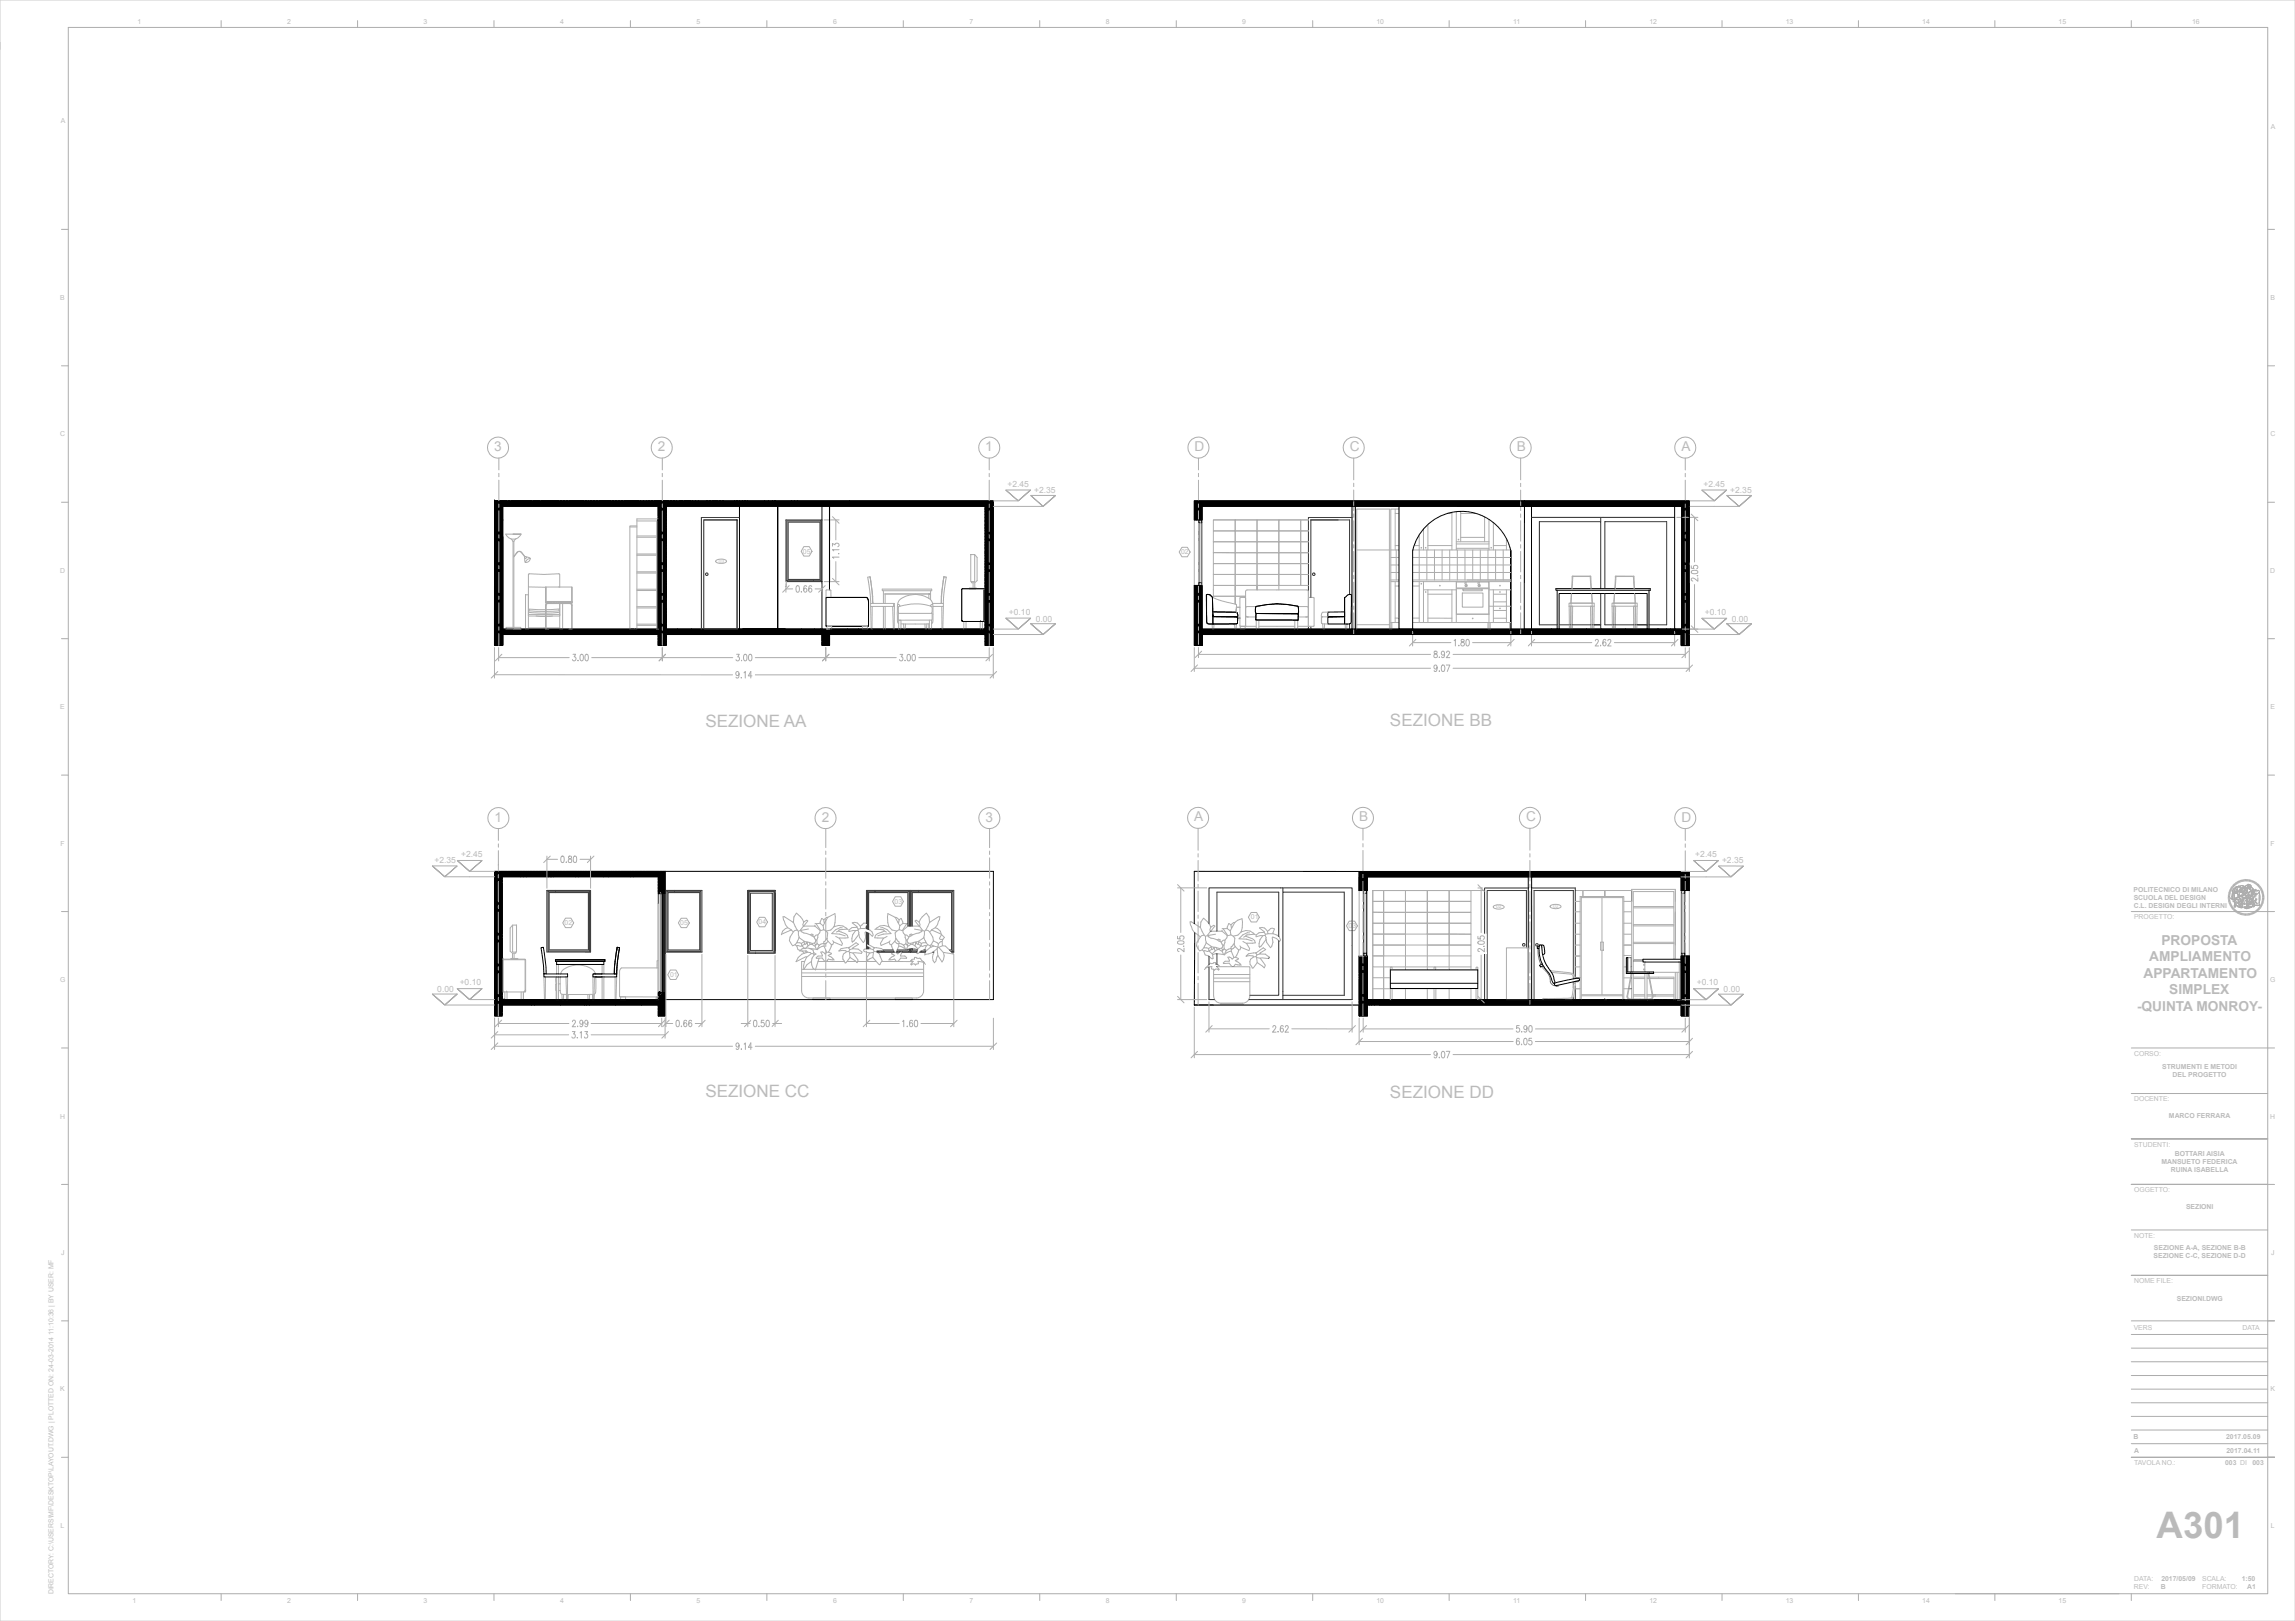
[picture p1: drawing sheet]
<svg xmlns="http://www.w3.org/2000/svg" width="841mm" height="594mm" viewBox="0 0 841 594" stroke-linecap="round" stroke-linejoin="round" font-family="sans-serif">
<defs><g id="words">
<text font-size="13.4" fill="#bbb" x="790.3" y="563.6">A301</text>
<g font-size="6.2" fill="#bbb">
<text x="258.5" y="266.4">SEZIONE AA</text>
<text x="509.4" y="266.2">SEZIONE BB</text>
<text x="258.5" y="402.1">SEZIONE CC</text>
<text x="509.4" y="402.3">SEZIONE DD</text>
</g>
<g font-size="5" fill="#bbb">
<text x="181.1" y="165.3">3</text>
<text x="241.1" y="165.3">2</text>
<text x="361.1" y="165.3">1</text>
<text x="437.7" y="165.3">D</text>
<text x="494.6" y="165.3">C</text>
<text x="555.8" y="165.3">B</text>
<text x="616.1" y="165.3">A</text>
<text x="181.2" y="301.1">1</text>
<text x="301.1" y="301.1">2</text>
<text x="361.1" y="301.1">3</text>
<text x="437.6" y="301">A</text>
<text x="498.1" y="301">B</text>
<text x="559.2" y="301">C</text>
<text x="616.1" y="301.1">D</text>
<text x="792.1" y="346.2">PROPOSTA</text>
<text x="787.6" y="352.2">AMPLIAMENTO</text>
<text x="785.5" y="358.2">APPARTAMENTO</text>
<text x="794.9" y="364.3">SIMPLEX</text>
<text x="783.1" y="370.3">-QUINTA MONROY-</text>
</g>
<g font-size="3.1" fill="#bbb">
<text x="369.2" y="178.5">+2.45</text>
<text x="624.3" y="178.5">+2.45</text>
<text x="379" y="180.6">+2.35</text>
<text x="634" y="180.6">+2.35</text>
<text x="369.7" y="225.3">+0.10</text>
<text x="379.6" y="227.9">0.00</text>
<text x="624.7" y="225.3">+0.10</text>
<text x="634.6" y="227.9">0.00</text>
<text x="159.2" y="316.3">+2.35</text>
<text x="169" y="314.2">+2.45</text>
<text x="621.2" y="314.2">+2.45</text>
<text x="631" y="316.4">+2.35</text>
<text x="160.2" y="363.6">0.00</text>
<text x="168.5" y="361">+0.10</text>
<text x="621.8" y="361.1">+0.10</text>
<text x="631.6" y="363.7">0.00</text>
</g>
<g font-size="2.5" fill="#bbb">
<text x="50.4" y="8.8">1</text>
<text x="105.3" y="8.8">2</text>
<text x="155.2" y="8.8">3</text>
<text x="205.3" y="8.8">4</text>
<text x="255.2" y="8.8">5</text>
<text x="305.3" y="8.8">6</text>
<text x="355.2" y="8.8">7</text>
<text x="405.2" y="8.8">8</text>
<text x="455.2" y="8.8">9</text>
<text x="504.4" y="8.8">10</text>
<text x="554.5" y="8.8">11</text>
<text x="604.4" y="8.8">12</text>
<text x="654.4" y="8.8">13</text>
<text x="704.4" y="8.8">14</text>
<text x="754.4" y="8.8">15</text>
<text x="803.3" y="8.8">16</text>
<text x="22.3" y="44.9">A</text>
<text x="832.2" y="47.2">A</text>
<text x="22.1" y="109.9">B</text>
<text x="832" y="109.9">B</text>
<text x="22.1" y="159.9">C</text>
<text x="832" y="159.9">C</text>
<text x="294.2" y="202.9">05</text>
<text x="432.8" y="203.1">02</text>
<text x="22" y="209.9">D</text>
<text x="831.9" y="209.9">D</text>
<text x="22.1" y="259.9">E</text>
<text x="832" y="259.9">E</text>
<text x="22.1" y="309.9">F</text>
<text x="832.1" y="309.9">F</text>
<text x="781.9" y="326.8">POLITECNICO DI MILANO</text>
<text x="781.9" y="329.8">SCUOLA DEL DESIGN</text>
<text x="327.8" y="331.2">03</text>
<text x="781.9" y="332.9">C.L. DESIGN DEGLI INTERNI</text>
<text x="206.9" y="339.1">02</text>
<text x="249.3" y="339.1">05</text>
<text x="278" y="338.7">04</text>
<text x="458.4" y="336.8">01</text>
<text x="494.2" y="340.1">03</text>
<text x="782" y="336.9">PROGETTO:</text>
<text x="22" y="359.9">G</text>
<text x="245.6" y="357.9">01</text>
<text x="831.9" y="359.9">G</text>
<text x="782" y="386.9">CORSO:</text>
<text x="792.3" y="391.6">STRUMENTI E METODI</text>
<text x="796.2" y="394.7">DEL PROGETTO</text>
<text x="782" y="403.5">DOCENTE:</text>
<text x="22" y="409.9">H</text>
<text x="794.8" y="409.8">MARCO FERRARA</text>
<text x="831.9" y="409.9">H</text>
<text x="782" y="420.2">STUDENTI:</text>
<text x="796.9" y="423.5">BOTTARI AISIA</text>
<text x="792.1" y="426.5">MANSUETO FEDERICA</text>
<text x="795.5" y="429.6">RUINA ISABELLA</text>
<text x="782" y="436.9">OGGETTO:</text>
<text x="801.1" y="443">SEZIONI</text>
<text x="782" y="453.5">NOTE:</text>
<text x="22.4" y="459.9">J</text>
<text x="789.2" y="461.2">SEZIONE C-C, SEZIONE D-D</text>
<text x="789.3" y="458.1">SEZIONE A-A, SEZIONE B-B</text>
<text x="832.3" y="459.9">J</text>
<text x="782" y="470.2">NOME FILE:</text>
<text x="797.7" y="476.6">SEZIONI.DWG</text>
<text x="781.9" y="487.4">VERS</text>
<text x="821.8" y="487.4">DATA</text>
<text x="22.1" y="509.9">K</text>
<text x="832" y="509.9">K</text>
<text x="781.9" y="527.4">B</text>
<text x="815.8" y="527.4">2017.05.09</text>
<text x="782" y="532.4">A</text>
<text x="815.9" y="532.4">2017.04.11</text>
<text x="782.1" y="537">TAVOLA NO.:</text>
<text x="815.4" y="536.9">003 DI</text>
<text x="825.4" y="536.9">003</text>
<text x="22.2" y="559.9">L</text>
<text x="832.1" y="559.9">L</text>
<text x="782" y="579.4">DATA:</text>
<text x="792" y="579.4">2017/05/09</text>
<text x="807" y="579.4">SCALA:</text>
<text x="821.5" y="579.4">1:50</text>
<text x="19.6" y="584.3" transform="rotate(-90 19.6 584.3)">DIRECTORY: C:\USERS\MF\DESKTOP\LAYOUT.DWG | PLOTTED ON: 24-03-2014 11:10:36 | BY USER: MF</text>
<text x="48.6" y="587.4">1</text>
<text x="105.3" y="587.4">2</text>
<text x="155.2" y="587.4">3</text>
<text x="205.3" y="587.4">4</text>
<text x="255.2" y="587.4">5</text>
<text x="305.3" y="587.4">6</text>
<text x="355.2" y="587.4">7</text>
<text x="405.2" y="587.4">8</text>
<text x="455.2" y="587.4">9</text>
<text x="504.4" y="587.4">10</text>
<text x="554.5" y="587.4">11</text>
<text x="604.4" y="587.4">12</text>
<text x="654.4" y="587.4">13</text>
<text x="704.4" y="587.4">14</text>
<text x="754.4" y="587.4">15</text>
<text x="781.9" y="582.3">REV:</text>
<text x="791.9" y="582.4">B</text>
<text x="807" y="582.4">FORMATO:</text>
<text x="823.4" y="582.4">A1</text>
</g>
<g font-size="1.8" fill="#bbb">
<text x="263.4" y="206.2">03</text>
<text x="548.3" y="332.9">02</text>
<text x="569.1" y="332.7">02</text>
</g>
</g></defs>
<g fill="none" stroke="#adadad" stroke-width=".37">
<path d="M187.2 197.5l.8 .9M187.9 195.7h.5M188 198.4h.3M188 198.4v31.5M188.3 198.4v5.5l1.2-1.6M189.1 197.5l-.8 .9M190.9 195.7a3 3 0 0 1-2.8 1.9 3 3 0 0 1-2.8-1.9h5.6h-2.8M230.8 193.1h2.6M233.4 196.4h7.2v.5h-7.2M233.4 192.7h-2.6v37.8M233.4 190.9h7.2v39.6M233.4 190.1h7.8"/>
<path d="M189.6 202.4l.5-.3 .6 .1 1.6 1.9M192.2 204.2l.2 .4M192.2 204.3a.36 .36 0 0 1 .4-.4 .36 .36 0 0 1 .4 .3l-.6 .5M192.4 204l-1.3-1.6a.97 .97 0 0 0-1.6 0l-1.2 1.7v25.8M192.4 204.7l-.2 .7 .3 .7M193 204.2h.7l.6 .4M194.3 204.6v.2a1.57 1.57 0 0 1-1.8 1.3M194.3 204.6l-1.3 .6-.5 .9M199.9 215.1h9.8v5.8h-9.8zM200.2 215.1v5.3M209.5 215.1v5.3M233.4 203h7.2v.5h-7.2"/>
<path d="M233.4 209.5h7.2v.5h-7.2M233.4 215.9h7.2v.5h-7.2M262.4 205.4l1.8-.5a1.9 1.9 0 0 1 2 .9 3.1 3.1 0 0 1-3.9-.1zM287.8 213.1h.3v1.8h-.3M294.6 200.3h2l1 1.7-1 1.8h-2l-1-1.8zM433.1 200.6h2l1 1.7-1 1.7h-2l-1-1.7zM185.4 230.5v-.6h5.4v.6M199.9 220.4h9.8M200.8 221.2l-.6 .6v8.6M201.1 220.9v.3h-.3v-.3l-.6 .3-.3 .6v8.6M201.1 221.2h7.4M208.5 220.9v.3h.3v-.3l.6 .3 .3 .6v8.6"/>
<path d="M208.8 221.2l.6 .6M209.5 221.8v8.6M233.4 222.3h7.2v.5h-7.2M233.4 228.7h7.2v.5h-7.2M240.6 229.2h.1M570.6 230.5h.7M571.3 230.5h.1M575.1 230.5h.4M575.8 230.5h.4M582.9 230.5h.5M583.7 230.5h.4M590.9 230.5h.3"/>
<path d="M591.5 230.5h.5M598.7 230.5h.4M241.4 327.5v-.4h.7v.4M249.6 336.5h2l1 1.7-1 1.7h-2l-1-1.7zM278.3 336.1h2l1 1.8-1 1.7h-2l-1-1.7zM288.7 340l1.2 .8M290.8 338l-3.4-2.1h-.5l.9 3 .9 1.1-.9 .3-1 .9-.5 1.2M290.8 338l1.3 2.8M294.4 339.4l-1 1.3v.4M294.4 339.4h4.2M294.5 337.9l1.1-.7 .4 .3-1.5 1.9M294.5 337.9l-.3 1 .2 .5"/>
<path d="M294.5 337.9l-1.1-1.9-1.5-1.4-1 1.4-.1 2M298.6 339.4l1.9 1.7a1.58 1.58 0 0 1-1.5 1.5l-.7 .8M298.6 339.4h.1M298.7 338.3h1.8M299 338.5l1.7 2.5 1.2-.3-.3-1.5M300.5 338.3l1.1 .9M301.9 337l.3 1.1-.6 1.1M301.9 337l-.8-.5-.6 1.8M302.2 338.1l1.1-2 2.6-1.3 .1 3.3-.3 1.5a3.7 3.7 0 0 1 4.7 .9M303.3 336.2h-.4l-1 .8M305.7 339.4l-1.3 1.4-1.7 .4 .6 .7-.2 2M314 339.8l.5 .7 .9-.2"/>
<path d="M315.3 339.4a2.19 2.19 0 0 0-3-1.2l1.7 1.3v.3l-1.8 .1-1.1 .9v.6l2.4-.4M315.3 339.4l1.1-1.1 1.4 .3-.5 1.7h-1.9zM325.7 339.4l1.2 1.4 1.7 .4-.6 .7 .3 2M328 336.2h.5l1 .8M328 328.6h2.1l1 1.7-1 1.8h-2.1l-.9-1.8zM329.1 338.1l-1.1-2-2.6-1.3-.1 3.3 .4 1.5a3.7 3.7 0 0 0-4.8 .9M329.5 337l-.4 1.1 .6 1.1M329.5 337l.7-.5 .6 1.9M330.8 338.4h1.9M330.8 338.4l-1.1 .8M332.3 338.5l-1.7 2.5-1.1-.3 .2-1.5M332.7 339.4h4.2"/>
<path d="M332.7 339.4l-1.9 1.7 .2 .7 .7 .8h.6l.7 .8M332.7 339.4h.1M336.8 337.9l-1.1-.7-.4 .3 1.5 1.9M336.8 337.9l.4 1-.3 .5M336.8 337.9l1.2-1.9 1.5-1.4 1 1.5 .1 1.9M336.9 339.4l1 1.3v.4M340.6 338l3.3-2.1h.5l-.1 1.1-.8 1.9-.8 1.1 .8 .3 1.1 .9 .4 1.3M340.6 338l-1.3 2.8M342.7 340l-1.2 .8M439.9 339.9l-3.3-2.1h-.5l.2 1.1a5.5 5.5 0 0 0 2.7 3.8l.9 .6-1.2 1.9-.2 1.4 1.2 1.8 .8-.3M439.9 339.9l1.3 2.8M443.7 339.7l1.1-.7 .4 .4-1.5 1.8"/>
<path d="M443.7 339.7l-.4 1 .3 .5-1 1.7M443.7 339.7l-1.1-1.9-1.6-1.4-.9 1.5-.2 2M451.1 338.9l.3 1.1-.6 1.1M451.1 338.9l-.8-.5-.6 1.9M452.5 338l1.1-.8 1.5-.5 .1 3.3-.4 1.5a3.6 3.6 0 0 1 4.8 .8M452.5 338.1h-.5l-.9 .8M452.5 338l-1.1 2M458.5 334.4h2l1 1.7-1 1.7h-2l-1-1.7zM494.4 337.5h2l1 1.8-1 1.7h-2l-1-1.7zM498.1 326.3v24M501.1 326.3v24M503.1 338.3v4h3.9v-4h8v4h-8v-4z"/>
<path d="M503.1 334.3h3.9v4h-3.9zM503.1 330.3h3.9v4h-3.9zM503.1 326.3h3.9v4h8v-4h8v4h8v-4h8v4h-8v-4h-8v4h-8v-4h-8v4h-3.9zM503.1 326.3h40.9M503.1 326.3v40M507 334.3h8v4h-8zM507 330.3h8v4h-8zM515 330.3h8v4h-8zM515 338.3h8v4h-8zM515 334.3h8v4h-8zM523 330.3h8v4h-8zM523 338.3h8v4h-8z"/>
<path d="M523 334.3h8v4h-8zM531 330.3h8v4h-8zM531 334.3h8v4h-8zM531 338.3h8v4h-8zM547.3 332l1.8-.4a1.44 1.44 0 0 1 2 1l-2 .5a1.54 1.54 0 0 1-1.9-.9zM561.3 331.9v34.4M568.2 331.9l1.7-.5a1.44 1.44 0 0 1 2.1 1l-1 .5-1.1 .1a1.54 1.54 0 0 1-1.8-1zM577.3 326.3h2.8v2.2v-2.2h17.8M577.3 338.3h1.7M577.3 330.3h1.7M577.3 334.1h1.7M579 328.5h16v37.8h-16z"/>
<path d="M579.5 328.5v37.8M579.5 328.9h15.2M587 328.9v35.6M588.1 328.5v-2.2v2.2M588.1 326.3v2.2M594.7 328.5v37.8M595 338.3h2.9M595 330.3h2.9M595 334.1h2.9M598.6 332.7h14.8M598.6 332.2h14.8M613.4 338.8h-14.8v.5h14.8"/>
<path d="M613.9 334.1v8.2M616 326.3v24M619 326.3v24M245.7 355.5h2l1 1.7-1 1.7h-2l-1-1.7zM289.9 340.8l.9 .6-1.3 2-.2 1.3 1.2 1.9 .8-.4M289.9 340.8l-3.4 1.5M292 345.5l-.7 .7 .7 .5 .3-.3 1 .4 1.6-.9M292 346.7l.4 1.3 .8 .3M292.1 340.8l-.8 .2-.5 .4M292.1 340.8l.5 .5M292.6 341.3l.2 2.3M292.8 343.6l-.8 1.9 1.7 .2"/>
<path d="M292.8 343.6l2 1.4M293.4 341.1l-.8 .2M293.4 341.1l1.2 .8 3.2 1.1M293.7 345.7a2.5 2.5 0 0 0 1.3 2l1.1-1.1M293.8 355.2h4.7M293.8 356.5h44.7M293.8 357.8h44.7M293.8 348.5l1 .8M294.6 345.1l.4 1 1-.9h-.5M294.6 345.1l-.9 .6M294.8 345l.7 .2M294.8 345l-.2 .1"/>
<path d="M294.9 352.3h-1.1v10.8l.2 1.1 .7 .9 1.7 .6 40-.1 1.1-.5 .9-1.4-.1-11.3M294.9 347.5l-.9 .2-1 .8h2.5l.5 .4M295.2 347.5l.9-.1 1.8 .7 .3 1M295.2 348.5l.2 .6M295.5 345.2l.6 1.4M295.6 350.8l-.8 1.7-.3 1.4 .1 1.3 1.1-1.7 1.7-1.2M296 345.2l.5 .1M296.3 340.4l-2.8 .5M296.5 345.3l1.2 .4-.1 .4M296.5 345.3l.5 .8-.9 .5M296.5 347.5l2.7 .4M296.8 342.5l.7-.2 .4 .2-.1 .5 .5 .4"/>
<path d="M297 346.1h.6M297.3 349.4l-1.7 1.4-.2-.3-3.7 1.9 .8-1.6M297.3 349.4l-.4-.3-.9-.2-2.1 .7-1.4 1.2M297.3 349.4h.6l.5 .5M297.6 346.1l1.1 .6 .2-.4M298.2 349l.8 .6M298.2 349.1l-.3 .3M298.3 343.4l.6 1.1h.4M298.4 349.9a4.2 4.2 0 0 0-.5 4.9l.9 .6 1.3-4.3M298.5 345.6l.4 .7 .5-.5M298.7 346.7l.5 1.2M298.8 355.2h39.7"/>
<path d="M298.9 344.5l-.4 1.1-.8 .1M299 349.6l-.6 .3M299.3 344.5l.1 1.3M299.7 342.6v1l-.4 .9M299.8 352.3h9.7M300.1 346.4l-.7 1.6M301.8 345.7l-1.7 .7-.7-.6M301.8 345.7l.2 .1M301.9 340.7l.8 .5M302 346.7l-1.6 .5-1 .8-.2-.1M302 346.7l.9 2.3M302 345.1l-.2 .6"/>
<path d="M303.1 343.9l-1.1 1.1M303.1 343.9l.4 1.1M303.5 345l-.6 .6-.9 .2v.9M303.5 345l1.2 1.2M303.6 348.9l1.1 .5-1.2 .7 1.2 .7 .8 .9-1.9-.3-.4 .7-1 .2-.9-1.3-2.1 .2-.2-.2 .8-.7h1.5l.1-.2-.6-1.2 1.1 .2 .5 .5 .5-.6M303.6 348.9l-.7 .1M304.7 346.2l-.1 .7-1 2M305.5 345.2l-.4 1h-.4M305.5 351.7l.2 .1M306.2 343.1l1.4 .8M307.2 341.2l2.6 1 .7 .6 .3 .8-3.2 .3M307.6 343.9l1.1 1.8-.3 .7-2.9-1.2-.4-.5"/>
<path d="M308.7 340l-.8-.1-1.7 .8-1.4 1.4 2.8 .2 2.1 .6M310.4 352.3h3.3M310.4 340.5l-2.5 .2-1.4 .8M310.4 340.5l.4 .1M311 348.6l-.8 .2-1.1 .8-.2 1.9 .8 1.4 .4-.1 1.4-2M311 348.6l.3 .4M311.2 347.2l-3 .4-.9 .9 1.4-.2 1.2 .1 .3 .4M311.2 347.2l-.2 .2 .4 .6M311.2 347.2l2.5-1.7 .9 .6-2.2 1.6 2.1 .1 1.4 1.1-.2 .5-3.1-.2M311.3 349l1.3 .2M311.3 349l.2 1.8M311.4 348l-.4 .6"/>
<path d="M312.4 347.7l-1 .3M312.4 345.2l-.1 .1M312.6 349.2l1.9 2.6-.4 1-2.6-2M313.5 341a3.6 3.6 0 0 0-1.1 4.2l2.4-2.9M314.2 352.3h6.9M314.5 340.5l-.1 .4M317.3 340.3l2.2 1.1 .5 1.2-.3 .5-1.2-1.1-1.3-.5-.2 .2 .2 1.7-.4 1.4-.4 .6a4.4 4.4 0 0 1-1.6-3.7l-.4-.8-.9 .1M318.7 349.2l-1.2 1.8 .4 1 .6-.6 1.3-.6M319 347.7l1 .3M320 348l.3 .6M320.1 349l-1.4 .2M320.1 349l-.3 1.8"/>
<path d="M320.2 347.2l2.9 .4 .9 .9-1.4-.2-1.2 .1-.2 .4M320.2 347.2l.1 .2-.3 .6M320.2 347.2l-2.3-1.3-.4 .7 1.5 1.1-2.1 .1-.5 .3 .2 .5 2.1 .6M320.3 348.6l.9 .2 1.1 .8 1 2.5-.8 1.4-.4-.1-2.3-2.6M320.3 348.6l-.2 .4M320.9 340.5l2.6 .2 1.3 .9M320.9 340.5l-.3 .1M322.7 340l.8-.1 1.6 .8 1.5 1.4-2.9 .2-2 .6M323.1 352.3l11.5 .1M323.7 343.9l-1.1 1.8 .3 .7 2.9-1.2 .4-.5M324.1 341.2l-2.6 1-.7 .6-.2 .8 3.1 .3M325.1 343.1l-1.4 .8"/>
<path d="M325.8 345.2l.4 1h.5M325.8 351.7l-.1 .1M326.7 346.2l.1 .7 1 2M327.8 348.9l-1.1 .5 1.2 .7-1.2 .7-.9 .9 2-.3 .3 .8 1 .1 1-1.2 2.1 .1 .1-.2-.7-.7h-1.5l.5-1.4-.6-.1-1 .8-.6-.6M327.8 348.9l.6 .1M327.9 345l.6 .6 .9 .2v.9M327.9 345l-1.2 1.2M328.3 343.9l1.1 1.1M328.3 343.9l-.4 1.1M329.4 346.7l.6 .1 2.2 1.1M329.4 346.7l-1 2.3M329.4 345.1l.2 .6"/>
<path d="M329.5 340.7l-.9 .5M329.6 345.7l1.6 .7 .7-.6M329.6 345.7l-.2 .1M331.2 346.4l.7 1.6M331.7 342.6v1l.4 .9M332.1 344.5l-.2 1.3M332.4 344.5l.1 .7 .4 .4 .7 .1M332.7 346.7l-.5 1.2M332.9 345.6l-.5 .7-.5-.5M333 343.4l-.6 1.1h-.3M333.8 346.1l-1.1 .6-.3-.4M333.8 346.1h.6"/>
<path d="M333.9 351.9l-.3 .2M334.1 351.6l1-.2v-.6l1.4 .4 .6-.1 1.5 1.7-2.2-.5 .2 .9-.9 .1-.2 .3-.3-.3h-.9l-.3 .3-.2-.3 .8-1-.7-.4zM334.5 342.5l-.6-.2-.5 .2 .1 .5-.5 .4M334.9 345.3l-1.3 .4 .2 .4M334.9 345.3l-.5 .8 .8 .5M335.1 340.5l2.7 .4M335.2 346.6l1.1 1.1M335.3 345.2l-.4 .1M335.8 345.2l-.6 1.4M336.2 348l-.2 1.2 .2 .3 1.5-1.1 1.2-.4M336.3 347.7l-.1 .3-1.6-.5-2.4 .4M336.5 352.4h.3"/>
<path d="M336.6 345l-.8 .2M336.6 345l.1 .1M336.7 345.1l-.4 1-1-.9h.5M336.7 345.1l1 .6M337.7 345.7l-.3 1-1.1 1M337.9 341.1l.9 .2M337.9 341.1l-1.2 .8-3.2 1.1M338.5 343.6l.9 1.9-1.7 .2M338.5 343.6l-1.9 1.4M338.6 352.8l.5 .6M338.8 341.3l-.3 2.3M339.1 349.7l-.2 .3"/>
<path d="M339.3 340.8l.8 .2 .5 .4M339.3 340.8l-.5 .5M339.4 348.3l-.5 1.1 .1 .3 1.4-.2 1.8-.9v.6a3 3 0 0 0 .2 3.6l.6-.7 .7-2 1.5 2.4 .5-.9 .3-1.3-.3-1.2M339.4 345.5l.6 .7-.6 .5-.4-.3-1 .4-1.6-.9M339.4 346.7l-.5 1.3M340 346.2l.8 .4M340.8 346.6l.4-.4 1 .5M340.8 346.6l.3 .4M341.1 347l1.1-.3 1.5 .3M341.1 347l-1.5 1.3-.7-.3M341.5 340.8l-.9 .6 1.2 2 .3 1.3M341.5 340.8l3.4 1.5"/>
<path d="M343.4 347.7l.3 2.4M343.4 347.7l-1.2 .9M343.7 347l-.3 .7M343.8 347.2h.2M343.9 345.9l-1.8-1.2-.9 1.5M343.9 345.9l-.2 1.1M345 342.5l-.7 1.4 .2 .3h1M345 342.5l1.1 1-.6 .7M345.2 345l.2 1.6 1.1 .1 2.9 2.9-3.7-.5-1.7-1.9M345.4 346.6l-1.4 .6M345.5 344.2l-.3 .8-.9 .4-.4 .5M441.1 347.3l-.6 .8 .6 .5 .4-.3 1 .4 1.6-.9"/>
<path d="M441.1 348.6l.5 1.3 1.3 .4 1.4 1.1 .2-.3-.2-1.2M441.2 342.7l-.8 .1-.5 .5M441.2 342.7l.6 .5M441.8 343.2l.2 2.3M441.9 354.7l-.5 .6M442 345.5l-.9 1.8 1.8 .3M442 345.5l2 1.4M442.6 342.9l-.8 .3M442.6 342.9l1.2 .9 .9 .1 2.3 1M442.9 347.6a2.5 2.5 0 0 0 1.3 1.9M443.2 353.2l.2-.2 .6 .1 1.4-.4v.6l1 .2 .2 .3-.7 .4 .8 1-.2 .3-.3-.3h-.9l-.2 .3-.3-.3-.8-.1 .1-.9-2.2 .5zM443.8 347l.4 1 1-.9h-.5"/>
<path d="M443.8 341.2h4M443.8 347l-.9 .6M444 346.9l.7 .2M444 346.9l-.2 .1M444.2 349.5l.1 .4M444.7 347.1l.6 1.3M444.7 355.2v9.8M444.7 357.1h13.3M444.7 358.4h13.3M444.7 359.7h13.3M445.2 347.1l.4 .1M445.3 348.4l-1.1 1.1"/>
<path d="M445.4 342.3l-2.7 .5M445.6 347.2l1.3 .4-.2 .4M445.6 347.2l.6 .8-.9 .4M445.9 354.2l12.1 .1v10.7l-.6 1.6-.9 .7-1.2 .3-8.5-.1-1.5-.9-.5-1.6M446 344.4l.6-.3 .5 .3-.1 .5 .5 .3M446.2 348h.5M446.6 353.8l.3 .2M446.7 348l1.2 .6 .2-.4M447.5 345.2l.6 1.2h.4M447.6 347.5l.5 .7 .5-.5M447.8 341.2l1.9 1.6a1.81 1.81 0 0 1-.8 1.7h-.7l-.7 .7M447.8 341.2h.1"/>
<path d="M447.9 340.3h1.8M447.9 348.6l.5 1.2M448.1 346.4l-.5 1.1-.7 .1M448.2 340.3l1.7 2.6 1.2-.3-.3-1.5M448.4 349.8l-2.5-.4-1.6 .5M448.5 346.4l.1 1.3M448.9 344.5v1l-.4 .9M449.3 348.3l-.7 1.6M449.7 340.3l1.1 .8M450.9 347.6l-1.6 .7-.7-.6M450.9 347.6l.3 .1M451.1 342.6l.8 .4"/>
<path d="M451.2 348.6l-1.6 .5-1 .8-.2-.1M451.2 348.6l1 2.3M451.2 347l-.3 .6M452.2 350.9l-.7 .6-.4-.5-1.1-.2 .6 1.2-.2 .2h-1.4l-.8 .7 .2 .2 2-.1 1 1.2M452.3 345.8l-1.1 1.1M452.3 345.8l.3 1.1M452.6 346.9l-.9 .8h-.5v.9M452.6 346.9l1.3 1.2M452.8 350.8l1.1 .5-1.3 .7 1.3 .7 .8 .9-1.9-.3-.4 .8M452.8 350.8l-.6 .1M453.9 348.1l-1.1 2.7M454.7 347.1l-.3 1h-.5"/>
<path d="M454.7 353.6l.1 .1M454.8 341.4l-1.2 1.3-1.7 .3 .6 .8-.2 2M455.5 345l1.3 .8M456.4 343l2.6 1 .7 .7 .3 .8-3.2 .3M456.8 345.8l1.1 1.8-.2 .7-3-1.2-.3-.5M457.9 341.9l-.8-.1-1.6 .7-1.5 1.5 2.8 .1 2.1 .7M459.6 342.3l-2.9 .4-1 .7M459.6 342.3l.4 .2M460.3 350.5l-.9 .2-1.1 .8-.2 1.9 .8 1.4 .4-.1 1.4-2M460.3 350.5l.2 .4M460.4 349.1l-2.9 .4-.9 .9 1.3-.2 1.3 .1 .2 .4M460.4 349.1l-.1 .2 .3 .6"/>
<path d="M460.4 349.1l2.5-1.8 .9 .7-2.2 1.6 2.1 .1 1.4 1.1M460.5 350.9l1.3 .2M460.5 350.9l.2 1.8M460.6 349.9l-.3 .6M461.6 349.6l-1 .3M461.7 347l-.2 .2M461.8 351.1l1.9 2.6-.4 1-2.6-2M461.8 351.1l3.1 .2M462.8 342.9a3.6 3.6 0 0 0-1.1 4.1l2.3-2.8M463.3 341.7l.4 .7 .9-.2M463.7 342.4l-.1 .4M464.5 341.3a2.19 2.19 0 0 0-3-1.3l1.8 1.4v.3l-1.9 .1-1.1 .8v.7l2.5-.4"/>
<path d="M464.5 341.3l1.2-1.1 .7-.1 .6 .3-.6 1.5 .2 .3h-2zM466.6 342.2l1.4 .5 .8 .6 .5 1.2-.4 .5-1.2-1.1-1.3-.5-.2 .2 .3 1.6-.4 1.5-.5 .6a4.3 4.3 0 0 1-1.6-3.7l-.4-.8-.8 .1M503.1 346.3h3.9v4h-3.9zM503.1 342.3v4h3.9v-4h8v4h-8v-4zM503.1 354.3v4h6.4M507 354.3v12v-16h-3.9v4h35.9M509.5 354.6v.8M509.5 354.6l.6-.1v.9M515 346.3v9.1M523 342.3h8v4h-8zM523 346.3h-16v4h32M523 346.3h8v9.1"/>
<path d="M523 346.3v9.1M525.5 354.6v.8M525.5 354.6l.6-.1v.9M531 342.3h8v4h-8zM531 346.3h8v9.1M540.9 354.6v.8M540.9 354.6l.5-.2 .1 1M552 347.3h8v19h-8zM565 354.1l1.4 1.7M568.1 355.7l1.2 .1a19.5 19.5 0 0 1 7.5 1.3l.5 1.5M568.5 356.3l7.3 .7 .8 .7 .2 1M576.8 359.7a14.5 14.5 0 0 1-1 5.9l-1.5 .2-8.8 .1-.1 .4"/>
<path d="M577.1 359.6l-.1 .1M577.3 350.3h1.7M577.3 346.3h1.7M577.3 342.3h1.7M577.3 354.3h1.7M577.3 359.6l-.4 3.9a2.4 2.4 0 0 1-1.5 2.7l-1.8 .1M586.5 345.2h1.1v3h-1.1zM595 346.3h2.9M595 342.3h2.9M597.7 356.8l-1.5 8.2 .3 1 .8 .3M597.8 356.8l-1.4 8.3M597.9 356.9v9.2"/>
<path d="M598.5 356.7v9.4M598.6 358.6h4.1M602.7 352.5v3.7M602.7 356.7v9.4M603.6 358.1h9.8v8.2M603.6 358.6h9.8M604.2 356.8l1.3 8.3-.2 .7-.6 .2M604.2 356.8l1.5 8.3-.2 .7-.8 .5M604.4 356.7l-.1 .2M606 356.3h9.4M613.4 351.5v-24.8h-14.9v29.5M613.4 345.3h-14.8v.5h14.8"/>
<path d="M613.9 356.3v10M613.9 351.5v-25.6h-16v30.3M614.6 356.3v10M615.4 352.5v13.8M241.2 366.1h.1M241.2 365.8h.1M297.9 365.7h6.3v.6h-6.3zM328 365.7h6.3v.6h-6.3zM440.4 368.3h57.7M447.4 367.6h7.9v.7h-7.9zM503.1 362.3h6.4M510.1 362.2v4.1h-.6"/>
<path d="M510.1 362.3h15.4M515 362.2v4.1M523 362.2v4.1M525.5 362.2v4.1M526.2 362.2v4.1M526.2 362.3h12.8M531 362.2v4.1M539 362.2v4.1M540.9 362.2v4.1M577 360.5h.1M577.3 362.3h1.7M579.5 364.5h15.2"/>
<path d="M579.5 364.9h15.2M596.5 365l.1 .7 .7 .3M597.3 366.1h7.4M598.6 365h4.1M598.6 364.5h4.1M603.6 365h9.8M603.6 364.5h9.8"/>
<circle cx="602.5" cy="353.5" r=".21"/>
<circle cx="602.5" cy="355.2" r=".21"/>
</g>
<g fill="none" stroke="#333" stroke-width=".37">
<path d="M257.9 190.5h12.2v40h-12.2zM257.9 190.5h12.2M271 189.6h-14v40.9M288 190.5v22.6M288.3 190.9h12.6v21.9h-12.6zM288.8 191.3h11.7v21h-11.7zM439.3 191.5v22M440.4 191.5v22M479.5 189.6v40.9M288.1 213.1h13.1M241.2 327.5v36.3M242.2 327.5v36.3"/>
<path d="M244 326.3h13.2v22.6h-13.2zM244.4 326.6h12.4v22h-12.4zM244.8 327.1h11.6v21h-11.6zM274.4 326.7h9.2v22.2h-9.2zM274.4 326.7v22.2M275 327.3h8v21h-8zM275 327.3v21M284 326.3h-10v23M284 326.3v23h-10M284 326.3v23M317.5 338.4v-12.1h32v22.6h-.8M317.5 339.3v1"/>
<path d="M332.7 339.4v-12.3h-14.4v13.5M333.2 339.4v-12.8h-15.3v13.9M333.5 326.3v13.1M333.9 339.4v-12.8h15.3v22h-.8M334.3 339.4v-12.3h14.4v21h-.8M443 338.5v-13.1h52.5v40.9h-37.8M470.1 325.4v1.5M499.8 326.3v23M500.8 327.3v22M560 325.4h-16v40.9M561.3 325.4h16v33.1M564 326.3h12.5"/>
<path d="M616.3 327.3v22M617.4 327.3v22M317.5 341.6v6.1M317.9 341.8v4.1M317.9 346.9v.8M318.3 341.9v4.2M318.3 347.1v.6M321.3 348.6h6.3M321.4 348.9h6.3M323.6 348.1h3.7M328.4 348.9h1.4M330.5 348.9h5.5"/>
<path d="M332.7 347.8v.3h-3.9M333.2 347.7v.9h-4.6M333.5 347.7v1.2M333.9 347.6v1h2.2M334.3 347.6v.5h1.9M337 348.9h2.1M337.4 348.6h1.9M338.5 348.1h.6M341.8 348.9h.4M443 350.4v3.1M443 354.4v11.9h2.1M445.9 341.2v-14.3h22.7v16.3"/>
<path d="M445.9 349.4v4M445.9 354.2h.1M468.6 344.7v20h-10.6M559.4 347.3v-21h-14.4v40M576.5 356.9v-30.6h-14.3v40M576.5 357.7v1M576.5 359.8v2.2M470.1 364.7h22.5v-37.8h-22.5v39.4M576.5 365.2v1.1M577.3 361.2v5.1"/>
<circle cx="259" cy="210.4" r=".47"/>
<circle cx="558.4" cy="346.2" r=".47"/>
<circle cx="563.2" cy="346.2" r=".47"/>
</g>
<g fill="none" stroke="#000" stroke-width=".37">
<path d="M181.2 183.5h.1M181.2 183.5l3 3-3 3 3 3M181.2 183.5v47M181.2 187.4l3 3M181.2 183.5h182.8M183 183.5l2 2M183 183.5l-1.8 1.8 3 3-3 3 3 3-3 3 3 3-3 3 3 3-3 3 3 3-3 3 3 3-3 3 3 3-3 3.1 3 3-.1 .1M184.2 190.4l-3 3 3 3-3 3 3 3-3 3 3 3-3 3 3 3-3 3 3 3.1-3 3 3 3-3 3 3.1 3M184.2 192.6l-3 3 3 2.9-3 3 3 3-3 3 3 3M184.2 197.5l-3 3 3 3M184.3 185.5l-2-2-1.1 1.1 3 3-3 3 3 3-3 3 3 3-3 3 3 3M184.5 185.5l2-2 2 2"/>
<path d="M184.6 185.5l-2-2-1.4 1.4 3 3-3 3 3 3.1-3 3 3 3-3 3 3 3-3 3 3 3-3 3 3 3-3 3 3 3-3 3 3 3-.5 .5M184.9 185.5l2-2 2 2M185.2 185.5l2-2 2 2M185.3 185.5l-1.9-2-2.2 2.2 3 3-3 3 3 3-3 3 3 3-3 3 3 3-3 3 3 3M185.6 185.5l2-2 2 2M185.7 185.5l-2-2-2.5 2.5 3 3-3 3 3 3-3 3 3 3-3 3 3 3-3 3 3 3-3 3 3 3.1-3 3 3 3-3 3 4.5 4.4M185.9 185.5l2-2 2.1 2M186.1 185.5l-2-2-2.9 2.8 3 3-3 3 3 3-3 3.1 3 3-3 3 3 3-3 3 3 3-3 3 3 3-3 3 3 3-3 3 2.1 2.1M186.3 185.5l2-2 2 2M186.4 185.5l-2-2-3.2 3.2 3 3-3 3 3 3-3 3 3 3-3 3 3 3.1-3 3 3 2.9-3 3.1 3 2.9M186.7 185.5l1.9-2 2 2M186.7 185.5l-2-2-3.5 3.5 3 3.1-3 3 3 3-3 3 3 3-3 3 3 3-3 3 3 3-3 3 3 3-3 3 3 3-3 3 3.4 3.4"/>
<path d="M187 185.5l2-2 2 2M187.1 185.5l-2-2-3.9 3.9M187.4 185.5l2-2 2 2M187.5 185.5l-2-2-4.3 4.3 3 3-3 3 3 3-3 3 3 3-3 3 3 3-3 3 3 3-3 3 3 3M187.7 185.5l2-2 2 2M187.8 185.5l-2-2-4.6 4.6 3 3-3 3 3 3-3 3 3 3-3 3 3 3-3 3.1 3 3-3 3 3 3-3 3 3 3-3 3 .3 .3M188.2 185.5l-2-2-5 5 3 3-3 3 3 3M188.4 185.5l2-2 2 2M188.8 185.5l2-2 1.9 2M189.1 185.5l2-2 2 2M189.5 185.5l2-2 2 2M189.8 185.5l2-2 2 2"/>
<path d="M190 183.5l2.1 2M190.1 183.5l-2 2M190.2 185.5l2-2 2 2M190.5 185.5l2-2 2 2M190.9 185.5l2-2 2 2M191.2 185.5l2.1-2 1.9 2M191.6 185.5l2-2 2 2M191.9 185.5l2-2 2.1 2M192.3 185.5l2-2 2 2M192.7 185.5l2-2 1.9 2 1.9-2 2 2M193 185.5l2-2 2 2M193.4 185.5l2-2 2 2"/>
<path d="M193.7 185.5l2-2 2 2M194.1 185.5l2-2 2 2M194.4 185.5l2-2 2 2M194.8 185.5l2-2 2 2M195.1 185.5l2.1-2 1.9 2M195.5 185.5l2-2 2 2 1.9-2 2 2M195.8 185.5l2-2 2 2M196.2 185.5l2-2 2 2M196.9 185.5l2-2 2 2M197.2 185.5l2.1-2 2 2M197.6 185.5l2-2 2 2M198 185.5l1.9-2 2.1 2"/>
<path d="M198.3 185.5l2-2 2 2M198.7 185.5l2-2 2 2M199 185.5l2-2 2 2M199.7 185.5l2-2 2 2M200.1 185.5l2-2 2 2M200.5 185.5l1.9-2 2 2M200.8 185.5l2-2 2 2M201.5 185.5l2-2 2 2M201.9 185.5l1.9-2 2 2M202.2 185.5l2-2 2 2M202.6 185.5l2-2 2 2M202.9 185.5l2-2 2 2"/>
<path d="M203.1 183.5l2.1 2M203.2 183.5l-2.1 2M203.2 185.5l2.1-2 2 2M203.6 185.5l2-2 2 2M204 185.5l2-2 1.9 2M204.3 185.5l2-2 2 2M204.7 185.5l2-2 2 2M205 185.5l2-2 2 2M205.4 185.5l2-2 2 2M205.7 185.5l2-2 2 2M206.1 185.5l2-2 2 2M206.5 185.5l2-2 1.9 2"/>
<path d="M206.8 185.5l2-2 2 2M207.1 185.5l2.1-2 2 2M207.5 185.5l2-2 2 2M207.9 185.5l2-2 1.9 2M208.6 185.5l2-2 2 2M208.9 185.5l2-2 2 2M209.3 185.5l2-2 2 2M209.6 185.5l2-2 2 2M210 185.5l2-2 2 2 1.9-2 2 2M210.2 183.5l2 2M210.2 183.5l-2 2M210.3 185.5l2.1-2 1.9 2"/>
<path d="M210.7 185.5l2-2 2 2M211 185.5l2-2 2.1 2M211.4 185.5l2-2 2 2M211.8 185.5l1.9-2 2 2M212.1 185.5l2-2 2 2M212.5 185.5l2-2 2 2M212.8 185.5l2-2 2 2 1.9-2 2 2M213.2 185.5l1.9-2 2.1 2M213.5 185.5l2-2 2 2M214.2 185.5l2-2 2 2M214.6 185.5l2-2 2 2M214.9 185.5l2-2 2 2"/>
<path d="M215.3 185.5l2-2 2 2M215.7 185.5l1.9-2 2 2M216 185.5l2-2 2 2M216.3 185.5l2.1-2 2 2M217 185.5l2-2 2.1 2M217.4 185.5l2-2 2 2M217.8 185.5l2-2 1.9 2M218.1 185.5l2-2 2 2M218.5 185.5l2-2 2 2M218.8 185.5l2-2 2 2M219.2 185.5l2-2 2 2M219.5 185.5l2-2 2 2"/>
<path d="M219.9 185.5l2-2 2 2M220.2 185.5l2.1-2 1.9 2M220.6 185.5l2-2 2 2M220.9 185.5l2-2 2 2M221.7 185.5l2-2 1.9 2M222 185.5l2-2 2 2M222.3 185.5l2.1-2 2 2M222.7 185.5l2-2 2 2M223.1 185.5l2-2 1.9 2M223.3 183.5l2 2M223.3 183.5l-2 2M223.4 185.5l2-2 2 2"/>
<path d="M223.8 185.5l2-2 2 2M224.1 185.5l2-2 2 2M224.5 185.5l2-2 2 2M224.8 185.5l2-2 2 2M225.2 185.5l2-2 2 2M225.6 185.5l1.9-2 2 2M225.9 185.5l2-2 2 2M226.2 185.5l2-2 2.1 2M226.6 185.5l2-2 2 2M227 185.5l1.9-2 2 2M227.3 185.5l2-2 2 2M227.7 185.5l2-2 2 2"/>
<path d="M228 185.5l2-2 2 2M228.4 185.5l2-2 2 2M228.7 185.5l2-2 2 2M229.1 185.5l2-2 2 2M229.4 185.5l2-2 2 2M229.8 185.5l2-2 2 2M230.1 185.5l2-2 2.1 2M230.5 185.5l2-2 2 2M230.8 185.5l2-2 2 2M231.2 185.5l2-2 2 2M231.6 185.5l2-2 1.9 2M231.9 185.5l2-2 2 2"/>
<path d="M232.2 185.5l2-2 2.1 2M232.6 185.5l2-2 2 2M233 185.5l2-2 1.9 2M233.7 185.5l2-2 2 2M234 185.5l2-2 2 2M234.4 185.5l2-2 2 2M234.7 185.5l2-2 2 2M235.1 185.5l2-2 2 2M235.3 183.5l2 2M235.3 183.5l-2 2M235.4 185.5l2.1-2 1.9 2M235.8 185.5l2-2 2 2"/>
<path d="M236.1 185.5l2-2 2 2M236.5 185.5l2-2 2 2M236.9 185.5l2-2 1.9 2M237.2 185.5l2-2 5 5M237.5 185.5l2.1-2 4.6 4.7M237.9 185.5l2-2 4.3 4.3M238.3 185.5l1.9-2 4 4M238.6 185.5l2-2 3.6 3.6M239 185.5l2-2 3.2 3.3M239.3 185.5l2-2 2.9 2.9M239.7 185.5l2-2 2.5 2.5M240 185.5l2-2 2.2 2.2"/>
<path d="M240.4 185.5l2-2 2 2M240.8 185.5l1.9-2 2 2M241.1 185.5l2-2 2 2M241.2 197.5l3 3.1M241.2 196.5l3 3M241.2 195.4l3 3M241.2 195.1l3 3M241.2 194l3 3M241.2 193.7l3 3M241.2 192.6l3 3M241.2 191.5l3 3M241.2 191.2l3 3"/>
<path d="M241.2 187.3l3 3M241.2 186.6l3 2.9-3 3M241.2 193.3l3 2.9-3 3M241.2 196.1l3 2.9-3 3M241.2 199.3l3 3M241.2 198.9l3 3.1M241.2 198.6l3 3M241.2 198.2l3 3M241.2 197.9l3 3M241.2 197.2l3 3M241.2 196.8l3 3M241.2 195.8l3 3"/>
<path d="M241.2 194.7l3 3M241.2 194.4l3 3M241.2 192.9l3 3M241.2 192.3l3 2.9M241.2 190.8l3 3M241.2 190.5l3 3M241.2 190.1l3 3M241.2 189.8l3 3M241.2 189.4l3 3M241.2 188.7l3 3M241.2 188.4l3 3M241.2 188l3 3"/>
<path d="M241.2 187.6l3 3M241.2 186.9l3 3M241.2 186.2l3 3M241.2 185.9l3 3M244.2 194.5v24M244.2 197.3l-3 3M244.2 198.3l-3 3M244.2 185.6l-3 3M244.2 185.9l-3 3.1 3 3M244.2 186.3l-3 3M244.2 186.7l-3 3M244.2 187l-3 3"/>
<path d="M244.2 187.4l-3 3M244.2 187.7l-3 3M244.2 188.1l-3 3M244.2 188.4l-3 3M244.2 188.8l-3 3 3 3.1M244.2 189.1l-3 3M244.2 189.8l-3 3M244.2 190.2l-3 3M244.2 190.6l-3 3M244.2 190.9l-3 3M244.2 191.2l-3 3M244.2 191.6l-3 3"/>
<path d="M244.2 192l-3 3M244.2 192.3l-3 3M244.2 192.7l-3 3M244.2 193l-3 3M244.2 193.4l-3 3M244.2 193.7l-3 3M244.2 194.1l-3 3M244.2 194.5l-3 2.9M244.2 194.8l-3 3M244.2 195.1l-3 3M244.2 195.5l-3 3M244.2 195.9l-3 3"/>
<path d="M244.2 196.6l-3 3 3 3.1M244.2 196.9l-3 3M244.2 197.6l-3 3M244.2 198l-3 3M244.2 198.7l-3 3M244.2 199.4l-3 3M244.2 199.7l-3 3.1M244.3 185.5l2-2 2 2M244.7 185.5l1.9-2 2 2M245 185.5l2-2 2 2M245.3 185.5l2-2 2 2M245.5 185.5l-2-2-2.3 2.3"/>
<path d="M245.7 185.5l2-2 2 2M245.8 185.5l-2-2-2.6 2.6M246 185.5l2-2 2 2M246.1 185.5l-2-2-2.9 3M246.5 185.5l-2-2-3.3 3.3M246.8 185.5l2-2 1.9 2M246.9 185.5l-2-2-3.7 3.7M247.1 185.5l2-2 2 2M247.2 185.5l-2-2-4 4.1M247.4 185.5l2.1-2 2 2M247.6 185.5l-2-2-4.4 4.4M247.8 185.5l2-2 2 2"/>
<path d="M247.9 185.5l-2-2-4.7 4.7M248.2 185.5l2-2 1.9 2M248.4 183.5l2 2M248.4 183.5l-2 2M248.5 185.5l2-2 2 2M248.9 185.5l2-2 2 2M249.2 185.5l2-2 2 2M249.6 185.5l2-2 2 2M249.9 185.5l2-2 2 2M250.3 185.5l2-2 2 2M250.7 185.5l2-2 1.9 2M251 185.5l2-2 2 2"/>
<path d="M251.3 185.5l2-2 2.1 2M251.7 185.5l2-2 2 2M252.1 185.5l1.9-2 2 2M252.4 185.5l2-2 2 2M252.8 185.5l2-2 2 2M253.1 185.5l2-2 2 2M253.8 185.5l2-2 2 2M254.2 185.5l2-2 2 2M254.5 185.5l2-2 2 2M254.9 185.5l2-2 2 2M255.2 185.5l2-2 2 2 1.9-2 2 2M255.4 183.5l2.1 2"/>
<path d="M255.5 183.5l-2 2M255.6 185.5l2-2 2 2M256 185.5l1.9-2 2 2M256.3 185.5l2-2 2 2M256.6 185.5l2.1-2 2 2M257 185.5l2-2 2 2M257.4 185.5l1.9-2 2.1 2M257.7 185.5l2-2 2 2M258.1 185.5l2-2 1.9 2M258.4 185.5l2-2 2 2M258.8 185.5l2-2 2 2M259.5 185.5l2-2 2 2"/>
<path d="M259.8 185.5l2-2 2 2M260.2 185.5l2-2 2 2M260.5 185.5l2.1-2 1.9 2M260.9 185.5l2-2 2 2M261.2 185.5l2-2 2 2M261.6 185.5l2-2 2 2M262 185.5l2-2 1.9 2M262.3 185.5l2-2 2 2M262.6 185.5l2.1-2 2 2M263 185.5l2-2 2 2 1.9-2 2 2M263.4 185.5l2-2 2 2M263.7 185.5l2-2 2 2"/>
<path d="M264.1 185.5l2-2 2 2M264.4 185.5l2-2 2 2M264.8 185.5l2-2 2 2M265.1 185.5l2-2 2 2M265.5 185.5l2-2 2 2M265.9 185.5l1.9-2 2 2M266.2 185.5l2-2 2 2M267.3 185.5l1.9-2 2 2M267.6 185.5l2-2 2 2M268 185.5l2-2 2 2M268.3 185.5l2-2 2 2M268.5 183.5l2.1 2"/>
<path d="M268.6 183.5l-2.1 2M268.7 185.5l2-2 2 2M269 185.5l2-2 2 2M269.4 185.5l2-2 2 2M269.7 185.5l2-2 2 2M270.1 185.5l2-2 2 2M270.4 185.5l2-2 2.1 2M270.8 185.5l2-2 2 2M271 185.5v45l2 2M271.2 185.5l1.9-2 2 2M271.5 185.5l2-2 2 2M271.9 185.5l2-2 2 2"/>
<path d="M272.2 185.5l2-2 2 2M272.5 185.5l2.1-2 2 2M272.9 185.5l2-2 2 2M273.3 185.5l2-2 1.9 2M274 185.5l2-2 2 2M274.3 185.5l2-2 2 2M274.7 185.5l2-2 2 2M275 185.5l2-2 2 2M275.4 185.5l2-2 2 2M275.6 183.5l2 2M275.6 183.5l-2 2M275.7 185.5l2.1-2 1.9 2"/>
<path d="M276.1 185.5l2-2 2 2M276.4 185.5l2-2 2.1 2M276.8 185.5l2-2 2 2M277.2 185.5l2-2 1.9 2M277.5 185.5l2-2 2 2M277.9 185.5l2-2 2 2M278.2 185.5l2-2 2 2M278.9 185.5l2-2 2 2M279.3 185.5l2-2 2 2M279.6 185.5l2-2 2 2M280 185.5l2-2 2 2M280.3 185.5l2-2 1.9 2 2-2 2 2"/>
<path d="M280.5 183.5l2.1 2M280.6 183.5l-2 2M280.7 185.5l2-2 2 2M281.1 185.5l1.9-2 2 2M281.4 185.5l2-2 2 2M281.7 185.5l2.1-2 2 2M282.1 185.5l2-2 2 2M282.5 185.5l1.9-2 2.1 2M282.8 185.5l2-2 2 2M283.2 185.5l2-2 2 2 1.9-2 1.9 2M283.5 185.5l2-2 2 2M283.9 185.5l2-2 2 2"/>
<path d="M284.6 185.5l2-2 2 2M285 185.5l1.9-2 2 2M285.3 185.5l2-2 2 2M285.6 185.5l2.1-2 2 2M286 185.5l2-2 2 2M286.3 185.5l2-2 2 2M287.4 185.5l2-2 2 2M287.7 185.5l2.1-2 2 2M288.1 185.5l2-2 2 2M288.5 185.5l2-2 1.9 2M288.7 183.5l2 2M288.7 183.5l-2 2"/>
<path d="M288.8 185.5l2-2 2 2M289.2 185.5l2-2 2 2M289.5 185.5l2-2 2 2M289.9 185.5l2-2 2 2M290.2 185.5l2-2 2 2M290.6 185.5l2-2 2 2M291 185.5l2-2 1.9 2M291.3 185.5l2-2 2 2M292 185.5l2-2 2 2M292.4 185.5l1.9-2 2 2M292.7 185.5l2-2 2 2M293.1 185.5l2-2 2 2"/>
<path d="M293.4 185.5l2-2 2 2M293.6 183.5l2.1 2M293.7 183.5l-2.1 2M293.8 185.5l2-2 2 2M294.1 185.5l2-2 2 2M294.5 185.5l2-2 2 2M294.8 185.5l2-2 2 2M295.2 185.5l2-2 2 2M295.5 185.5l2-2 2.1 2M295.9 185.5l2-2 2 2M296.3 185.5l1.9-2 2 2M296.6 185.5l2-2 2 2"/>
<path d="M297 185.5l2-2 2 2M297.3 185.5l2-2 2 2M297.7 185.5l1.9-2 2.1 2M298 185.5l2-2 2 2M298.4 185.5l2-2 2 2M299.1 185.5l2-2 2 2M299.4 185.5l2-2 2 2M299.8 185.5l2-2 2 2M300.1 185.5l2-2 2 2M300.5 185.5l2-2 2 2 1.9-2 2 2M300.7 183.5l2 2M300.7 183.5l-2 2"/>
<path d="M300.8 185.5l2.1-2 1.9 2M301.5 185.5l2-2 2.1 2M301.9 185.5l2-2 2 2M302.3 185.5l2-2 1.9 2M302.6 185.5l2-2 2 2M303 185.5l2-2 2 2M303.3 185.5l2-2 2 2M303.7 185.5l2-2 2 2M304 185.5v27.9M304 185.5l2-2 2 2M304.7 185.5l2.1-2 1.9 2M305.1 185.5l2-2 2 2"/>
<path d="M305.2 185.5l-2-2-2 2v45M305.4 185.5l2-2 2 2M306.2 185.5l2-2 1.9 2M306.5 185.5l2-2 2 2M306.8 185.5l2.1-2 2 2M307.2 185.5l2-2 2 2M307.6 185.5l1.9-2 2 2M307.8 183.5l2 2M307.8 183.5l-2 2M307.9 185.5l2-2 2 2M308.3 185.5l2-2 2 2 1.9-2 2 2M308.6 185.5l2-2 2 2"/>
<path d="M309 185.5l2-2 2 2M309.3 185.5l2-2 2 2M309.7 185.5l2-2 2 2M310.1 185.5l1.9-2 2 2M310.4 185.5l2-2 2 2M310.7 185.5l2-2 2.1 2M311.1 185.5l2-2 2 2M311.5 185.5l1.9-2 2 2M312.5 185.5l2-2 2 2M312.8 185.5l2.1-2 2 2M313.2 185.5l2-2 2 2M313.6 185.5l2-2 1.9 2"/>
<path d="M313.8 183.5l2 2M313.8 183.5l-2 2M313.9 185.5l2-2 2 2M314.3 185.5l2-2 2 2M314.6 185.5l2-2 2 2M315 185.5l2-2 2 2M315.3 185.5l2-2 2 2M315.7 185.5l2-2 2 2M316.1 185.5l2-2 1.9 2M316.4 185.5l2-2 2 2M316.7 185.5l2-2 2.1 2M317.1 185.5l2-2 2 2"/>
<path d="M317.5 185.5l2-2 1.9 2M317.8 185.5l2-2 2 2M318.2 185.5l2-2 2 2M318.5 185.5l2-2 2 2M319.2 185.5l2-2 2 2M319.6 185.5l2-2 2 2M319.9 185.5l2.1-2 1.9 2M320.3 185.5l2-2 2 2M320.6 185.5l2-2 2 2M320.9 183.5l2 2M320.9 183.5l-2 2M321 185.5l2-2 2 2"/>
<path d="M321.4 185.5l1.9-2 2 2M321.7 185.5l2-2 2 2M322 185.5l2.1-2 2 2M322.4 185.5l2-2 2 2M322.8 185.5l1.9-2 2.1 2M323.1 185.5l2-2 2 2M323.5 185.5l2-2 2 2M323.8 185.5l2-2 2 2M324.2 185.5l2-2 2 2M324.5 185.5l2-2 2 2M324.9 185.5l2-2 2 2M325.3 185.5l1.9-2 2 2"/>
<path d="M325.6 185.5l2-2 2 2 1.9-2 2 2M325.9 185.5l2.1-2 2 2M326.3 185.5l2-2 2 2M326.7 185.5l1.9-2 2 2M327 185.5l2-2 2 2M327.4 185.5l2-2 1.9 2M327.7 185.5l2-2 2 2M328 185.5l2.1-2 2 2M328.4 185.5l2-2 2 2M328.8 185.5l2-2 2 2M329.1 185.5l2-2 2 2M329.8 185.5l2-2 2 2"/>
<path d="M330.2 185.5l2-2 2 2M330.5 185.5l2-2 2 2M330.9 185.5l2-2 2 2M331.3 185.5l2-2 1.9 2M331.6 185.5l2-2 2 2M332.3 185.5l2-2 2 2M332.7 185.5l2-2 1.9 2M333 185.5l2-2 2 2M333.4 185.5l2-2 2 2 1.9-2 2 2M333.7 185.5l2-2 2 2M333.9 183.5l2.1 2M334 183.5l-2.1 2"/>
<path d="M334.1 185.5l2-2 2 2M334.4 185.5l2-2 2 2M334.8 185.5l2-2 2 2M335.2 185.5l1.9-2 2 2M335.5 185.5l2-2 2 2M335.8 185.5l2-2 2.1 2M336.2 185.5l2-2 2 2M336.6 185.5l1.9-2 2 2M337.6 185.5l2-2 2 2M338 185.5l2-2 2 2M338.3 185.5l2-2 2 2M338.7 185.5l2-2 2 2"/>
<path d="M338.9 183.5l2 2M338.9 183.5l-2 2M339 185.5l2-2 2 2M339.4 185.5l2-2 2 2M339.7 185.5l2-2 2 2M340.1 185.5l2-2 2 2M340.5 185.5l1.9-2 2 2M340.8 185.5l2-2 2 2M341.1 185.5l2.1-2 1.9 2M341.5 185.5l2-2 2 2M341.8 185.5l2-2 2.1 2M342.2 185.5l2-2 2 2"/>
<path d="M342.6 185.5l2-2 1.9 2M342.9 185.5l2-2 2 2M343.3 185.5l2-2 2 2M343.6 185.5l2-2 2 2M344.3 185.5l2-2 2 2M344.7 185.5l2-2 2 2M345 185.5l2.1-2 1.9 2M345.4 185.5l2-2 2 2M345.7 185.5l2-2 2 2M346 183.5l2 2M346 183.5l-2 2M346.1 185.5l2-2 2 2"/>
<path d="M346.5 185.5l2-2 1.9 2M346.8 185.5l2-2 2 2M347.1 185.5l2.1-2 2 2M347.5 185.5l2-2 2 2M347.9 185.5l1.9-2 2.1 2M348.2 185.5l2-2 2 2M348.6 185.5l2-2 2 2M348.9 185.5l2-2 2 2M349.3 185.5l2-2 2 2M349.6 185.5l2-2 2 2M350 185.5l2-2 2 2M350.4 185.5l1.9-2 2 2"/>
<path d="M350.7 185.5l2-2 2 2 1.9-2 2 2M351.4 185.5l2-2 2 2M351.8 185.5l1.9-2 2 2M352.1 185.5l2-2 2 2M352.5 185.5l2-2 2 2M352.8 185.5l2-2 2 2M353 183.5l2.1 2M353.1 183.5l-2.1 2M353.2 185.5l2-2 2 2M353.5 185.5l2-2 2 2 1.9-2 4.6 4.6M353.9 185.5l2-2 2 2M354.2 185.5l2-2 2 2"/>
<path d="M354.9 185.5l2-2 2.1 2M355.3 185.5l2-2 2 2M355.6 185.5l2-2 2 2M356 185.5l2-2 2 2M356.4 185.5l2-2 1.9 2M356.7 185.5l2-2 2 2M357.8 185.5l2-2 4.2 4.3-3 3 3 3-3 3 3 3-3 3 3 3-3 3 3 3-3 3 3 3-3 3 3 3-3 3 3 3-.7 .7M358.1 185.5l2-2 3.9 3.9-3 3 3 3-3 3 3 3.1-3 3 3 3-3 3 3 2.9-3 3.1 3 2.9-3 3.1 3 3M358.5 185.5l2-2 3.5 3.5-3 3.1 3 3M358.8 185.5l2-2 3.2 3.2-3 3 3 3-3 3 3 3-3 3 3 3-3 3.1 3 3-3 3 3 3-3 3 3 3-3 3 3 3-1.7 1.7M359 183.5l5 5-3 3 3 3-3 3 3 3-3 3 3 3-3 3 3 3-3 3 3 3M359.1 183.5l-2.1 2"/>
<path d="M359.2 185.5l2-2 2.8 2.9-3 3 3 3-3 3 3 3-3 3 3 3-3 3 3 3M359.5 185.5l2-2 2.5 2.5M359.9 185.5l2-2 2.1 2.2-3 3 3 3-3 3 3 3-3 3 3 3-3 3 3 3-3 3 3 3-3 3 3 3-3 3 3 3-2.8 2.8M360.2 185.5l2.1-2 1.7 1.8-3 3 3 3-3 3 3 3-3 3 3 3M360.6 185.5l2-2 1.4 1.4-3 3.1M360.9 185.5l2-2 1.1 1.1-3 3 3 3-3 3 3 3-3 3 3 3-3 3 3 3-3 3 3 3.1-3 3 3 3-3 3 3 3-3 3 .9 .8M361 185.5h-116.8v9M361 191.1l3 3.1-3 3 3 2.9-3 3.1M361 196.1l3 3-3 3 3 3-3 3 3 3M361 198.2l3 3M361 187.9l3 3M361 185.5v45"/>
<path d="M364 183.5v53h-3v-4h-57v4h-2.8v-4h-57v4h-3v-4h-57M364 195.9l-3 3 3 3-3 3 3 3-3 3 3 3-3 3 3 3-3 3 3 3.1-3 3 1.5 1.5-2 2M364 191l-3 3 3 3-3 3 3 3-3 3 3 3-3 3 3 3-3 3 3 3-3 3 3 3-3 3 3 3M364 188.8l-3-3 2.3-2.3 .7 .8-3 3 3 2.9M364 183.9l-.4-.4-2.6 2.7 3 3-3 3 3 3M364 183.5l-3 3 3 3-3 3.1 3 3-3 3 3 3-3 3 3 3-3 3 3 3-3 3 3 3-3 3 3 3M364 183.9l-3 3 3 3-3 3 3 3M364 186l-3 3 3 3-3 3.1 3 2.9M364 188.2l-3 3M364 188.9l-3 2.9 3 3-3 3 3 3.1-3 3 3 3-3 3 3 3-3 3 3 3-3 3 3 3-3 3 2.6 2.6M364 190.3l-3 3 3 2.9-3 3.1 3 2.9-3 3.1M364 193.1l-3 3"/>
<path d="M364 195.2l-3 3M364 198.1l-3 2.9 3 3M437.6 185.9l2.9 2.9M437.6 185.2l2.9 2.9M437.6 184.1l2.9 2.9-2.9 2.8M437.6 183.7l2.9 3M437.6 184.8l2.9 2.9-2.9 2.8M437.6 185.5l2.9 2.9M437.6 186.2l2.9 2.9-1.4 1.4-1.5-1.4M437.6 186.6l2.9 2.9M437.6 187.6l2.9 2.9M437.6 188l2.6 2.5"/>
<path d="M437.6 188.7l1.9 1.8 1-1.1M437.8 183.5l2.7 2.8-2.9 2.9M437.9 183.5l-.3 .3M438.1 183.5l2.4 2.4M438.3 183.5l-.7 .7M438.5 183.5l2 2.1M438.7 183.5l-1.1 1 2.9 2.8-2.9 2.9M438.8 183.5l2 2M439 183.5l-1.4 1.4M439.2 183.5l2 2 2.1-2M439.3 191.5h.4M439.4 183.5l-1.8 1.8"/>
<path d="M439.6 183.5l1.9 2M439.7 183.5l-2.1 2.1M439.9 183.5l2 2M440 191.5h.4M440.1 183.5l-2.5 2.4M440.3 183.5l2 2 2-2M440.4 183.5l-2.8 2.8M440.5 188.7l-1.8 1.8-1.1-1.1M440.5 188.4l-2.1 2.1-.8-.7M440.5 188l-2.5 2.5-.4-.4M440.5 185.9l-2.9 2.9M440.5 186.6l-2.9 2.9"/>
<path d="M440.5 190.1l-.4 .4M440.6 183.5l2 2M440.8 183.5l-3.2 3.2M441 183.5l2 2M441.2 183.5l-3.6 3.5 2.9 2.8-.7 .7-2.2-2.1M441.3 183.5l2 2M441.5 183.5l-3.9 3.8 2.9 2.9M441.7 183.5l2 2M441.8 183.5l-4.2 4.2M442 183.5l2 2 2.1-2M442.2 183.5l-4.6 4.6M442.4 183.5l2 2"/>
<path d="M442.6 183.5l-5 4.9M442.7 183.5l2 2M442.9 183.5l-2 2M443.1 183.5l2 2 2.1-2M443.4 183.5l2 2M443.6 183.5l-2 2M443.8 183.5l2 2M444 183.5l-2 2M444.1 183.5l2.1 2M444.5 183.5l2 2M444.7 183.5l-2 2M444.8 183.5l2 2"/>
<path d="M445 183.5l-2 2M445.2 183.5l2 2 2.1-2M445.4 183.5l-2 2M445.6 183.5l2 2M445.7 183.5l-2 2M445.9 183.5l2 2M446.3 183.5l2 2M446.5 183.5l-2 2M446.6 183.5l2 2M446.8 183.5l-2 2M447 183.5l2 2 2-2M447.3 183.5l2 2 2.1-2"/>
<path d="M447.5 183.5l-2 2M447.7 183.5l2 2M447.9 183.5l-2 2M448 183.5l2.1 2 2-2M448.2 183.5l-2 2M448.4 183.5l2 2M448.6 183.5l-2 2M448.7 183.5l2 2M448.9 183.5l-2 2M449.1 183.5l2 2M449.5 183.5l1.9 2M449.6 183.5l-2 2"/>
<path d="M449.8 183.5l2 2 2.1-2M450 183.5l-2 2M450.1 183.5l2.1 2 2-2M450.3 183.5l-2 2M450.5 183.5l2 2M450.7 183.5l-2 2M450.9 183.5l1.9 2M451.2 183.5l2 2M451.6 183.5l2 2M451.7 183.5l-1.9 2M451.9 183.5l2 2M452.3 183.5l2 2 2.1-2"/>
<path d="M452.5 183.5l-2 2M452.6 183.5l2 2M452.8 183.5l-2 2M453 183.5l2 2M453.1 183.5l-1.9 2M453.4 183.5l1.9 2M453.5 183.5l-2 2M453.7 183.5l2 2M454 183.5l2.1 2M454.4 183.5l2 2M454.6 183.5l-2 2M454.8 183.5l1.9 2"/>
<path d="M454.9 183.5l-2 2M455.1 183.5l2 2 2.1-2M455.3 183.5l-2 2M455.5 183.5l2 2M455.6 183.5l-1.9 2M455.8 183.5l2 2M456 183.5l-2 2M456.1 183.5l2.1 2M456.5 183.5l2 2M456.7 183.5l-2 2M456.9 183.5l2 2M457 183.5l-2 2"/>
<path d="M457.2 183.5l2 2 2.1-2M457.4 183.5l-2 2M457.6 183.5l2 2 2.1-2M457.8 183.5l-2 2M457.9 183.5l2 2M458.1 183.5l-2 2M458.3 183.5l2 2M458.5 183.5l-2 2M458.6 183.5l2 2M458.8 183.5l-2 2M459 183.5l2 2M459.4 183.5l2 2 2-2"/>
<path d="M459.5 183.5l-2 2M459.7 183.5l2 2M459.9 183.5l-2 2M460 183.5l2 2M460.3 183.5l-2.1 2M460.4 183.5l2 2 2.1-2M460.6 183.5l-2 2M460.8 183.5l2 2M460.9 183.5l-2 2M461.1 183.5l2 2M461.5 183.5l2 2M461.8 183.5l2 2"/>
<path d="M462 183.5l-2 2M462.2 183.5l2 2 2-2M462.4 183.5l-2.1 2M462.5 183.5l2 2M462.7 183.5l-2 2M462.9 183.5l2 2M463 183.5l-1.9 2M463.2 183.5l2 2M463.6 183.5l2 2M463.8 183.5l-2 2M463.9 183.5l2 2M464.1 183.5l-2 2"/>
<path d="M464.3 183.5l2 2 2.1-2M464.7 183.5l1.9 2M464.8 183.5l-2 2M465 183.5l2 2M465.2 183.5l-2 2M465.4 183.5l2 2 2-2M465.5 183.5l-1.9 2M465.7 183.5l2 2M465.9 183.5l-2 2M466.1 183.5l1.9 2M466.4 183.5l2 2M466.6 183.5l-2 2"/>
<path d="M466.8 183.5l2 2M466.9 183.5l-1.9 2M467.1 183.5l2 2 2.1-2M467.3 183.5l-2 2M467.5 183.5l2 2M467.7 183.5l-2 2M467.8 183.5l2 2M468 183.5l-2 2M468.2 183.5l2 2 2-2M468.6 183.5l1.9 2M468.7 183.5l-2 2M468.9 183.5l2 2"/>
<path d="M469.1 183.5l-2 2M469.2 183.5l2.1 2M469.6 183.5l2 2M469.8 183.5l-2 2M469.9 183.5l2 2M470.1 183.5l-2 2M470.3 183.5l2 2 2.1-2M470.5 183.5l-2 2M470.7 183.5l2 2M470.8 183.5l-2 2M471 183.5l2 2M471.3 183.5l2.1 2"/>
<path d="M471.6 183.5l-2 2M471.7 183.5l2 2M471.9 183.5l-2 2M472.1 183.5l2 2M472.4 183.5l2 2 2.1-2M472.6 183.5l-2 2M472.8 183.5l2 2M473 183.5l-2 2M473.1 183.5l2 2M473.3 183.5l-2 2M473.5 183.5l2 2M473.7 183.5l-2 2"/>
<path d="M473.8 183.5l2 2M474 183.5l-2 2M474.2 183.5l2 2M474.6 183.5l2 2M474.7 183.5l-2 2M474.9 183.5l2 2 2.1-2M475.1 183.5l-2 2M475.2 183.5l2.1 2 2-2M475.5 183.5l-2.1 2M475.6 183.5l2 2M475.8 183.5l-2 2M476 183.5l1.9 2"/>
<path d="M476.1 183.5l-2 2M476.3 183.5l2 2M476.7 183.5l2 2M476.8 183.5l-1.9 2M477 183.5l2 2M477.2 183.5l-2 2M477.4 183.5l2 2 2.1-2M477.6 183.5l-2.1 2M477.7 183.5l2 2 2.1-2M477.9 183.5l-2 2M478.1 183.5l2 2M478.2 183.5l-1.9 2"/>
<path d="M478.5 183.5l1.9 2M478.6 183.5l-2 2M478.8 183.5l2 2M479.1 183.5l2 2M479.5 183.5l2 2 2.1-2M479.7 183.5l-2 2M479.9 183.5l1.9 2M480 183.5l-2 2M480.2 183.5l2 2 2.1-2M480.4 183.5l-2 2M480.6 183.5l2 2M480.7 183.5l-1.9 2"/>
<path d="M480.9 183.5l2 2M481.1 183.5l-2 2M481.3 183.5l2 2M481.6 183.5l2 2M482 183.5l2 2M482.1 183.5l-1.9 2M482.3 183.5l2 2 2.1-2M482.5 183.5l-2 2M482.7 183.5l2 2 2.1-2M482.9 183.5l-2 2M483 183.5l2 2M483.2 183.5l-2 2"/>
<path d="M483.4 183.5l2 2M483.7 183.5l2 2M483.9 183.5l-2 2M484.1 183.5l2 2M484.4 183.5l2.1 2 2-2M484.6 183.5l-2 2M484.8 183.5l2 2M485 183.5l-2 2M485.1 183.5l2 2M485.3 183.5l-2 2M485.5 183.5l2 2 2.1-2M485.7 183.5l-2 2"/>
<path d="M485.9 183.5l2 2M486 183.5l-2 2M486.2 183.5l2 2M486.6 183.5l2 2M486.9 183.5l2 2M487.1 183.5l-2 2M487.3 183.5l2 2 2-2M487.5 183.5l-2.1 2M487.6 183.5l2 2M487.8 183.5l-2 2M488 183.5l2 2M488.2 183.5l-2 2"/>
<path d="M488.3 183.5l2.1 2M488.7 183.5l2 2M488.9 183.5l-2 2M489 183.5l2 2M489.2 183.5l-2 2M489.4 183.5l2 2M489.8 183.5l2 2M489.9 183.5l-2 2M490.1 183.5l2 2M490.3 183.5l-2 2M490.4 183.5l2.1 2 2-2M490.6 183.5l-2 2"/>
<path d="M490.8 183.5l2 2M491 183.5l-2 2M491.2 183.5l1.9 2M491.5 183.5l2 2M491.7 183.5l-2 2M491.9 183.5l2 2M492 183.5l-1.9 2M492.2 183.5l2 2 2.1-2M492.4 183.5l-2 2M492.6 183.5l2 2 2.1-2M492.8 183.5l-2 2M492.9 183.5l2 2"/>
<path d="M493.1 183.5l-2 2M493.3 183.5l2 2 2-2M493.5 183.5l-2 2M493.7 183.5l1.9 2M493.8 183.5l-2 2M494 183.5l2 2M494.2 183.5l-2 2M494.3 183.5l2.1 2M494.7 183.5l2 2M494.9 183.5l-2 2M495.1 183.5l1.9 2M495.2 183.5l-2 2"/>
<path d="M495.4 183.5l2 2 2.1-2M495.6 183.5l-2 2M495.8 183.5l2 2M495.9 183.5l-1.9 2M496.1 183.5l2 2M496.4 183.5l2.1 2M496.8 183.5l2 2M497 183.5l-2 2M497.2 183.5l2 2M497.5 183.5l2 2 2.1-2M497.7 183.5l-2 2M497.9 183.5l2 2"/>
<path d="M498.1 183.5l-2 2M498.2 183.5l2 2M498.4 183.5l-2 2M498.6 183.5l2 2M498.8 183.5l-2 2M498.9 183.5l2 2M499.1 183.5l-2 2M499.3 183.5l2 2M499.7 183.5l2 2 2-2M499.8 183.5l-2 2M500 183.5l2 2 2.1-2M500.2 183.5l-2 2"/>
<path d="M500.3 183.5l2.1 2 2-2M500.6 183.5l-2.1 2M500.7 183.5l2 2M500.9 183.5l-2 2M501.1 183.5l2 2M501.2 183.5l-2 2M501.4 183.5l2 2M501.8 183.5l2 2M502 183.5l-2 2M502.1 183.5l2 2M502.3 183.5l-2 2M502.5 183.5l2 2 2.1-2"/>
<path d="M502.7 183.5l-2.1 2M502.8 183.5l2 2 2.1-2M503 183.5l-2 2M503.2 183.5l2 2M503.3 183.5l-1.9 2M503.5 183.5l2.1 2M503.9 183.5l2 2M504.2 183.5l2 2M504.6 183.5l2 2 2.1-2M504.8 183.5l-2 2M505 183.5l1.9 2M505.1 183.5l-2 2"/>
<path d="M505.3 183.5l2 2M505.5 183.5l-2 2M505.7 183.5l2 2M505.8 183.5l-1.9 2M506 183.5l2 2M506.2 183.5l-2 2M506.4 183.5l2 2M506.7 183.5l2 2M507.1 183.5l2 2M507.2 183.5l-1.9 2M507.4 183.5l2 2 2.1-2M507.6 183.5l-2 2"/>
<path d="M507.8 183.5l2 2M508 183.5l-2 2M508.1 183.5l2 2M508.3 183.5l-2 2M508.5 183.5l2 2M508.9 183.5l1.9 2M509 183.5l-2 2M509.2 183.5l2 2M509.4 183.5l-2 2M509.5 183.5l2.1 2 2-2M509.7 183.5l-2 2M509.9 183.5l2 2"/>
<path d="M510.1 183.5l-2 2M510.2 183.5l2 2M510.4 183.5l-2 2M510.6 183.5l2 2 2.1-2M510.8 183.5l-2 2M511 183.5l2 2M511.1 183.5l-2 2M511.3 183.5l2 2M511.7 183.5l2 2M511.9 183.5l-2 2M512 183.5l2 2M512.2 183.5l-2 2"/>
<path d="M512.4 183.5l2 2 2-2M512.6 183.5l-2.1 2M512.7 183.5l2 2 2.1-2M512.9 183.5l-2 2M513.1 183.5l2 2M513.3 183.5l-2 2M513.4 183.5l2.1 2 2-2M513.8 183.5l2 2M514 183.5l-2 2M514.1 183.5l2 2M514.3 183.5l-2 2M514.5 183.5l2 2"/>
<path d="M514.9 183.5l2 2M515 183.5l-2 2M515.2 183.5l2 2M515.4 183.5l-2 2M515.5 183.5l2.1 2 2-2M515.8 183.5l-2.1 2M515.9 183.5l2 2M516.1 183.5l-2 2M516.3 183.5l2 2M516.6 183.5l2 2M517 183.5l2 2M517.2 183.5l-2 2"/>
<path d="M517.3 183.5l2 2 2.1-2M517.7 183.5l2 2 2.1-2M517.9 183.5l-2 2M518 183.5l2 2M518.2 183.5l-2 2M518.4 183.5l2 2M518.5 183.5l-1.9 2M518.8 183.5l1.9 2M518.9 183.5l-2 2M519.1 183.5l2 2M519.3 183.5l-2 2M519.4 183.5l2.1 2"/>
<path d="M519.8 183.5l2 2M520 183.5l-2 2M520.2 183.5l1.9 2 2.1-2M520.3 183.5l-2 2M520.5 183.5l2 2 2.1-2M520.7 183.5l-2 2M520.9 183.5l2 2M521 183.5l-1.9 2M521.2 183.5l2 2M521.6 183.5l2 2M521.9 183.5l2 2M522.1 183.5l-2 2"/>
<path d="M522.3 183.5l2 2M522.4 183.5l-1.9 2M522.6 183.5l2 2 2.1-2M522.8 183.5l-2 2M523 183.5l2 2M523.2 183.5l-2 2M523.3 183.5l2 2M523.5 183.5l-2 2M523.7 183.5l2 2M523.9 183.5l-2 2M524.1 183.5l1.9 2M524.4 183.5l2 2"/>
<path d="M524.8 183.5l2 2 2-2M524.9 183.5l-2 2M525.1 183.5l2 2M525.3 183.5l-2 2M525.4 183.5l2.1 2 2-2M525.7 183.5l-2.1 2M525.8 183.5l2 2M526 183.5l-2 2M526.2 183.5l2 2M526.3 183.5l-2 2M526.5 183.5l2 2M526.9 183.5l2 2"/>
<path d="M527.1 183.5l-2 2M527.2 183.5l2 2M527.4 183.5l-2 2M527.6 183.5l2 2 2.1-2M527.8 183.5l-2.1 2M527.9 183.5l2 2 2.1-2M528.1 183.5l-2 2M528.3 183.5l2 2M528.5 183.5l-2 2M528.6 183.5l2.1 2M529 183.5l2 2M529.2 183.5l-2 2"/>
<path d="M529.3 183.5l2 2M529.7 183.5l2 2 2.1-2M529.9 183.5l-2 2M530.1 183.5l2 2M530.2 183.5l-2 2M530.4 183.5l2 2M530.6 183.5l-2 2M530.8 183.5l2 2 2-2M531 183.5l-2 2M531.1 183.5l2 2M531.3 183.5l-2 2M531.5 183.5l1.9 2"/>
<path d="M531.8 183.5l2 2M532.2 183.5l2 2.1M532.3 183.5l-1.9 2M532.5 183.5l2 2.1 2.1-2.1M532.7 183.5l-2 2M532.9 183.5l2 2.1M533.1 183.5l-2 2M533.2 183.5l2 2.1M533.4 183.5l-2 2M533.6 183.5l2 2.1M534 183.5l1.9 2.1M534.1 183.5l-2 2"/>
<path d="M534.3 183.5l2 2.1M534.5 183.5l-2 2M534.6 183.5l2.1 2.1 2-2.1M535 183.5l2 2.1M535.2 183.5l-2 2M535.4 183.5l1.9 2.1M535.5 183.5l-2 2M535.7 183.5l2 2.1 2.1-2.1M535.9 183.5l-2 2M536.1 183.5l2 2.1M536.2 183.5l-1.9 2.1M536.4 183.5l2 2.1"/>
<path d="M536.8 183.5l2 2.1M537 183.5l-2 2.1M537.1 183.5l2 2.1M537.3 183.5l-2 2.1M537.5 183.5l2 2.1 2-2.1M537.6 183.5l-2 2.1M537.9 183.5l1.9 2.1 2.1-2.1M538 183.5l-2 2.1M538.2 183.5l2 2.1M538.4 183.5l-2 2.1M538.5 183.5l2.1 2.1 2-2.1M538.9 183.5l2 2.1"/>
<path d="M539.1 183.5l-2 2.1M539.2 183.5l2 2.1M539.4 183.5l-2 2.1M539.6 183.5l2 2.1M540 183.5l2 2.1M540.1 183.5l-2 2.1M540.3 183.5l2 2.1M540.5 183.5l-2 2.1M540.6 183.5l2.1 2.1 2.1-2.1M540.9 183.5l-2.1 2.1M541 183.5l2 2.1M541.2 183.5l-2 2.1"/>
<path d="M541.4 183.5l2 2.1M541.7 183.5l2 2.1M542.1 183.5l2 2.1M542.3 183.5l-2 2.1M542.4 183.5l2 2.1M542.8 183.5l2 2.1 2.1-2.1M543 183.5l-2 2.1M543.1 183.5l2 2.1M543.3 183.5l-2 2.1M543.5 183.5l2 2.1M543.7 183.5l-2 2.1M543.9 183.5l2 2.1"/>
<path d="M544 183.5l-2 2.1M544.2 183.5l2 2.1M544.4 183.5l-2 2.1M544.5 183.5l2 2.1M544.9 183.5l2 2.1 2.1-2.1M545.1 183.5l-2 2.1M545.3 183.5l1.9 2.1 2.1-2.1M545.4 183.5l-2 2.1M545.6 183.5l2 2.1 2.1-2.1M545.8 183.5l-2 2.1M546 183.5l2 2.1M546.1 183.5l-1.9 2.1"/>
<path d="M546.3 183.5l2 2.1M546.5 183.5l-2 2.1M546.7 183.5l2 2.1M547 183.5l2 2.1M547.2 183.5l-2 2.1M547.4 183.5l2 2.1M547.5 183.5l-1.9 2.1M547.7 183.5l2 2.1 2.1-2.1M547.9 183.5l-2 2.1M548.1 183.5l2 2.1M548.3 183.5l-2 2.1M548.4 183.5l2 2.1"/>
<path d="M548.6 183.5l-2 2.1M548.8 183.5l2 2.1M549.2 183.5l1.9 2.1M549.5 183.5l2 2.1M549.9 183.5l2 2.1 2-2.1M550 183.5l-1.9 2.1M550.2 183.5l2 2.1M550.4 183.5l-2 2.1M550.6 183.5l1.9 2.1M550.7 183.5l-2 2.1M550.9 183.5l2 2.1M551.1 183.5l-2 2.1"/>
<path d="M551.3 183.5l2 2.1M551.4 183.5l-1.9 2.1M551.6 183.5l2 2.1M552 183.5l2 2.1M552.2 183.5l-2 2.1M552.3 183.5l2 2.1M552.5 183.5l-2 2.1M552.7 183.5l2 2.1 2-2.1M552.9 183.5l-2.1 2.1M553 183.5l2 2.1 2.1-2.1M553.2 183.5l-2 2.1M553.4 183.5l2 2.1"/>
<path d="M553.6 183.5l-2 2.1M553.7 183.5l2.1 2.1M554.1 183.5l2 2.1M554.3 183.5l-2 2.1M554.4 183.5l2 2.1M554.6 183.5l-2 2.1M554.8 183.5l2 2.1 2.1-2.1M555 183.5l-2 2.1M555.2 183.5l2 2.1M555.3 183.5l-2 2.1M555.5 183.5l2 2.1M555.7 183.5l-2 2.1"/>
<path d="M555.8 183.5l2.1 2.1 2-2.1M556.1 183.5l-2 2.1M556.2 183.5l2 2.1M556.4 183.5l-2 2.1M556.6 183.5l2 2.1M556.9 183.5l2 2.1M557.3 183.5l2 2.1M557.5 183.5l-2 2.1M557.6 183.5l2 2.1M557.8 183.5l-2 2.1M558 183.5l2 2.1 2.1-2.1M558.2 183.5l-2 2.1"/>
<path d="M558.3 183.5l2 2.1M558.5 183.5l-2 2.1M558.7 183.5l2 2.1M559.1 183.5l1.9 2.1M559.2 183.5l-2 2.1M559.4 183.5l2 2.1M559.6 183.5l-2 2.1M559.7 183.5l2.1 2.1 2-2.1M560.1 183.5l2 2.1M560.3 183.5l-2 2.1M560.5 183.5l1.9 2.1M560.6 183.5l-2 2.1"/>
<path d="M560.8 183.5l2 2.1 2.1-2.1M561 183.5l-2 2.1M561.2 183.5l2 2.1M561.3 183.5l-1.9 2.1M561.5 183.5l2 2.1M561.7 183.5l-2 2.1M561.9 183.5l2 2.1M562.2 183.5l2 2.1M562.4 183.5l-2 2.1M562.6 183.5l2 2.1 2-2.1M562.7 183.5l-1.9 2.1M563 183.5l1.9 2.1 2.1-2.1"/>
<path d="M563.1 183.5l-2 2.1M563.3 183.5l2 2.1M563.5 183.5l-2 2.1M563.6 183.5l2 2.1M564 183.5l2 2.1M564.2 183.5l-2 2.1M564.4 183.5l1.9 2.1M564.5 183.5l-2 2.1M564.7 183.5l2 2.1M565.1 183.5l2 2.1M565.2 183.5l-1.9 2.1M565.4 183.5l2 2.1"/>
<path d="M565.6 183.5l-2 2.1M565.7 183.5l2.1 2.1 2-2.1M566 183.5l-2.1 2.1M566.1 183.5l2 2.1M566.3 183.5l-2 2.1M566.5 183.5l2 2.1M566.8 183.5l2 2.1M567.2 183.5l2 2.1M567.4 183.5l-2 2.1M567.5 183.5l2 2.1M567.7 183.5l-2 2.1M567.9 183.5l2 2.1 2.1-2.1"/>
<path d="M568.1 183.5l-2.1 2.1M568.2 183.5l2 2.1M568.4 183.5l-2 2.1M568.6 183.5l2 2.1M568.8 183.5l-2 2.1M568.9 183.5l2.1 2.1M569.1 183.5l-2 2.1M569.3 183.5l2 2.1M569.5 183.5l-2 2.1M569.6 183.5l2 2.1M570 183.5l2 2.1 2.1-2.1M570.2 183.5l-2 2.1"/>
<path d="M570.4 183.5l2 2.1 2-2.1M570.5 183.5l-2 2.1M570.7 183.5l2 2.1M570.9 183.5l-2 2.1M571.1 183.5l2 2.1M571.3 183.5l-2 2.1M571.4 183.5l2 2.1M571.6 183.5l-2 2.1M571.8 183.5l2 2.1M572.1 183.5l2 2.1M572.3 183.5l-2 2.1M572.5 183.5l2 2.1"/>
<path d="M572.6 183.5l-1.9 2.1M572.8 183.5l2.1 2.1 2-2.1M573 183.5l-2 2.1M573.2 183.5l2 2.1 2.1-2.1M573.4 183.5l-2 2.1M573.5 183.5l2 2.1M573.7 183.5l-2 2.1M573.9 183.5l2 2.1M574.3 183.5l1.9 2.1M574.6 183.5l2 2.1M574.8 183.5l-2 2.1M574.9 183.5l2.1 2.1 2-2.1"/>
<path d="M575.1 183.5l-2 2.1M575.3 183.5l2 2.1M575.5 183.5l-2 2.1M575.7 183.5l1.9 2.1M575.8 183.5l-2 2.1M576 183.5l2 2.1M576.2 183.5l-2 2.1M576.4 183.5l2 2.1M576.5 183.5l-1.9 2.1M576.7 183.5l2 2.1M577.1 183.5l2 2.1 2.1-2.1M577.4 183.5l2 2.1"/>
<path d="M577.6 183.5l-2 2.1M577.8 183.5l2 2.1 2-2.1M578 183.5l-2 2.1M578.2 183.5l1.9 2.1M578.3 183.5l-2 2.1M578.5 183.5l2 2.1M578.7 183.5l-2 2.1M578.8 183.5l2.1 2.1M579.2 183.5l2 2.1M579.4 183.5l-2 2.1M579.5 183.5l2 2.1M579.7 183.5l-2 2.1"/>
<path d="M579.9 183.5l2 2.1 2.1-2.1M580.1 183.5l-2 2.1M580.3 183.5l2 2.1M580.4 183.5l-2 2.1M580.6 183.5l2 2.1M580.8 183.5l-2 2.1M580.9 183.5l2.1 2.1 2.1-2.1M581.3 183.5l2 2.1M581.5 183.5l-2 2.1M581.7 183.5l2 2.1M582 183.5l2 2.1M582.2 183.5l-2 2.1"/>
<path d="M582.4 183.5l2 2.1M582.6 183.5l-2 2.1M582.7 183.5l2 2.1M582.9 183.5l-2 2.1M583.1 183.5l2 2.1 2.1-2.1M583.3 183.5l-2 2.1M583.4 183.5l2 2.1M583.6 183.5l-2 2.1M583.8 183.5l2 2.1 2-2.1M584.2 183.5l2 2.1M584.3 183.5l-2 2.1M584.5 183.5l2 2.1"/>
<path d="M584.7 183.5l-2 2.1M584.8 183.5l2.1 2.1M585.2 183.5l2 2.1M585.4 183.5l-2 2.1M585.6 183.5l2 2.1M585.7 183.5l-2 2.1M585.9 183.5l2 2.1 2.1-2.1M586.1 183.5l-2 2.1M586.3 183.5l2 2.1M586.4 183.5l-1.9 2.1M586.6 183.5l2 2.1M586.8 183.5l-2 2.1"/>
<path d="M587 183.5l2 2.1M587.3 183.5l2 2.1M587.5 183.5l-2 2.1M587.7 183.5l2 2.1 2-2.1M588 183.5l2 2.1 2.1-2.1M588.2 183.5l-2 2.1M588.4 183.5l2 2.1M588.6 183.5l-2 2.1M588.7 183.5l2 2.1M588.9 183.5l-2 2.1M589.1 183.5l2 2.1M589.3 183.5l-2 2.1"/>
<path d="M589.5 183.5l1.9 2.1M589.6 183.5l-2 2.1M589.8 183.5l2 2.1M590.2 183.5l2 2.1 2-2.1M590.3 183.5l-1.9 2.1M590.5 183.5l2 2.1 2.1-2.1M590.7 183.5l-2 2.1M590.9 183.5l2 2.1 2-2.1M591.1 183.5l-2.1 2.1M591.2 183.5l2 2.1M591.4 183.5l-2 2.1M591.6 183.5l2 2.1"/>
<path d="M591.9 183.5l2 2.1M592.3 183.5l2 2.1M592.5 183.5l-2 2.1M592.6 183.5l2 2.1M592.8 183.5l-2 2.1M593 183.5l2 2.1 2.1-2.1M593.2 183.5l-2.1 2.1M593.4 183.5l1.9 2.1M593.5 183.5l-2 2.1M593.7 183.5l2 2.1M593.9 183.5l-2 2.1M594 183.5l2.1 2.1"/>
<path d="M594.4 183.5l2 2.1M594.7 183.5l2 2.1M595.1 183.5l2 2.1 2.1-2.1M595.3 183.5l-2 2.1M595.5 183.5l2 2.1M595.6 183.5l-2 2.1M595.8 183.5l2 2.1M596 183.5l-2 2.1M596.2 183.5l2 2.1M596.4 183.5l-2 2.1M596.5 183.5l2 2.1M596.7 183.5l-2 2.1"/>
<path d="M596.9 183.5l2 2.1M597.2 183.5l2 2.1M597.4 183.5l-2 2.1M597.6 183.5l2 2.1M597.8 183.5l-2 2.1M597.9 183.5l2.1 2.1 2-2.1M598.1 183.5l-2 2.1M598.3 183.5l2 2.1 2.1-2.1M598.5 183.5l-2 2.1M598.6 183.5l2 2.1M598.8 183.5l-2 2.1M599 183.5l2 2.1"/>
<path d="M599.4 183.5l2 2.1M599.5 183.5l-2 2.1M599.7 183.5l2 2.1M599.9 183.5l-2 2.1M600 183.5l2.1 2.1 2-2.1M600.3 183.5l-2.1 2.1M600.4 183.5l2 2.1M600.6 183.5l-2 2.1M600.8 183.5l1.9 2.1M600.9 183.5l-2 2.1M601.1 183.5l2 2.1 2.1-2.1M601.3 183.5l-2 2.1"/>
<path d="M601.5 183.5l2 2.1M601.6 183.5l-1.9 2.1M601.8 183.5l2 2.1M602.2 183.5l2 2.1M602.5 183.5l2 2.1M602.7 183.5l-2 2.1M602.9 183.5l2 2.1M603.1 183.5l-2 2.1M603.3 183.5l1.9 2.1 2.1-2.1M603.4 183.5l-2 2.1M603.6 183.5l2 2.1M603.8 183.5l-2 2.1"/>
<path d="M603.9 183.5l2.1 2.1M604.3 183.5l2 2.1M604.5 183.5l-2 2.1M604.7 183.5l1.9 2.1M604.8 183.5l-2 2.1M605 183.5l2 2.1 2.1-2.1M605.4 183.5l2 2.1M605.5 183.5l-1.9 2.1M605.7 183.5l2 2.1M605.9 183.5l-2 2.1M606.1 183.5l2 2.1 2.1-2.1M606.3 183.5l-2.1 2.1"/>
<path d="M606.4 183.5l2 2.1M606.6 183.5l-2 2.1M606.8 183.5l2 2.1M606.9 183.5l-2 2.1M607.1 183.5l2 2.1M607.5 183.5l2 2.1M607.7 183.5l-2 2.1M607.8 183.5l2 2.1 2.1-2.1M608 183.5l-2 2.1M608.2 183.5l2 2.1 2.1-2.1M608.4 183.5l-2 2.1M608.5 183.5l2 2.1"/>
<path d="M608.7 183.5l-2 2.1M608.9 183.5l2 2.1M609.3 183.5l2 2.1M609.4 183.5l-2 2.1M609.6 183.5l2 2.1M609.8 183.5l-2 2.1M609.9 183.5l2.1 2.1M610.3 183.5l2 2.1M610.5 183.5l-2 2.1M610.7 183.5l2 2.1M610.8 183.5l-2 2.1M611 183.5l2 2.1 2.1-2.1"/>
<path d="M611.2 183.5l-2 2.1M611.4 183.5l2 2.1M611.6 183.5l-2 2.1M611.7 183.5l2 2.1M612.1 183.5l2 2.1M612.4 183.5l2 2.1M612.6 183.5l-2 2.1M612.8 183.5l2 2.1M613 183.5l-2 2.1M613.1 183.5l2.1 2.1 2-2.1M613.3 183.5l-2 2.1M613.5 183.5l2 2.1"/>
<path d="M613.7 183.5l-2 2.1M613.8 183.5l2 2.1M614 183.5l-2 2.1M614.2 183.5l4.8 4.9-2.7 2.8 2.7 2.9-2.7 2.8 2.7 2.8-2.7 2.8 2.7 2.9-2.7 2.8 2.7 2.8M614.4 183.5l-2 2.1M614.6 183.5l4.4 4.6-2.7 2.8M614.7 183.5l-2 2.1M614.9 183.5l4.1 4.2-2.7 2.9 2.7 2.8-2.7 2.8 2.7 2.8-2.7 2.9 2.7 2.8-2.7 2.8 2.7 2.8-2.7 2.8M615.3 183.5l3.7 3.8-2.7 2.9 2.7 2.8-2.7 2.8M615.4 183.5l-1.9 2.1M615.6 183.5l3.4 3.5-2.7 2.8 2.7 2.8-2.7 2.9 2.7 2.8-2.7 2.8 2.7 2.8M615.8 183.5l-2 2.1"/>
<path d="M616 183.5l3 3.1M616.2 183.5l-2.1 2.1M616.3 196.6l2.7 2.8-2.7 2.8 2.7 2.8-2.7 2.9 2.7 2.8-2.7 2.9 2.7 2.7-2.7 2.9 2.7 2.8-2.7 2.9 2.7 2.7-2.7 2.9 2.7 2.8-3 3 .3 .3M616.3 199.4l2.7 2.8-2.7 2.8 2.7 2.9-2.7 2.8 2.7 2.8-2.7 2.8 2.7 2.9-2.7 2.8 2.7 2.9-2.7 2.8 2.7 2.8-3 3 3 3.1M616.3 185.9l2.7 2.8M616.3 186.3l2.7 2.8-2.7 2.8 2.7 2.9-2.7 2.8 2.7 2.8-2.7 2.9 2.7 2.8-2.7 2.8M616.3 186.7l2.7 2.8M616.3 188.8l2.7 2.8M616.3 189.5l2.7 2.8-2.7 2.8 2.7 2.8-2.7 2.9M616.3 190.9l2.7 2.8M616.3 191.6l2.7 2.8M616.3 192.3l2.7 2.8-2.7 2.8 2.7 2.9"/>
<path d="M616.3 193l2.7 2.8M616.3 193.7l2.7 2.8M616.3 194.5l2.7 2.8-2.7 2.7 2.7 2.9-2.7 2.8 2.7 2.9M616.3 195.9l2.7 2.7M616.3 198.7l2.7 2.8M616.3 199l2.7 2.8-2.7 2.9 2.7 2.8-2.7 2.8 2.7 2.9-2.7 2.8M616.3 183.5l2.7 2.8-2.7 2.8 2.7 2.9-2.7 2.8 2.7 2.8-2.7 2.9 2.7 2.8-2.7 2.8M616.5 183.5l-2 2.1M616.7 183.5l2.3 2.4-2.7 2.8M616.8 183.5l-1.9 2.1M617 183.5l2 2.1-2.7 2.8 2.7 2.8-2.7 2.9 2.7 2.8-2.7 2.8 2.7 2.9-2.7 2.8 2.7 2.8-2.7 2.8M617.4 183.5l1.6 1.7-2.7 2.9 2.7 2.8"/>
<path d="M617.6 183.5l-2 2.1M617.7 183.5l1.3 1.4-2.7 2.8 2.7 2.8-2.7 2.9 2.7 2.8-2.7 2.8M617.9 183.5l-2 2.1M618.1 183.5l.9 1-2.7 2.8 2.7 2.9-2.7 2.8M618.3 183.5l-2 2.1M618.5 183.5l.5 .7-2.7 2.8 2.7 2.8-2.7 2.8 2.7 2.9-2.7 2.8 2.7 2.8-2.7 2.8M618.6 183.5l-2.3 2.4M618.8 183.5l.2 .3M619 183.5l-2.7 2.8M619 194.5l-2.7 2.8 2.7 2.8-2.7 2.8 2.7 2.9-2.7 2.8M619 183.8l-2.7 2.8M619 186.7l-2.7 2.8"/>
<path d="M619 188.8l-2.7 2.8M619 189.5l-2.7 2.8M619 190.9l-2.7 2.8M619 191.6l-2.7 2.8M619 193.7l-2.7 2.8M619 195.9l-2.7 2.7M619 196.6l-2.7 2.8M619 198.7l-2.7 2.8M181.2 215.7l3 3-3 3 3 3-3 3 2.8 2.8M184.2 217.7l-3 2.9 3 3-3 3 3 3-.8 .9M184.2 210.6l-3 3 3 3-3 3 3 3-3 3 3 3-1.9 1.9M184.2 203.5l-3 3 3 3-3 3 3 3-3 3 3 3-3 3 3 3-3 3"/>
<path d="M184.2 205.6l-3 3 3 3-3 3 3 3M184.2 212.7l-3 3M184.2 219.8l-3 2.9M241.2 219.8l3 3M241.2 219.1l3 3M241.2 218.8l3 3M241.2 218.4l3 3M241.2 217.7l3 3M241.2 217.3l3 3M241.2 216.6l3 3M241.2 216.3l3 3M241.2 215.6l3 3"/>
<path d="M241.2 213.1l3 3M241.2 212l3 3M241.2 211.7l3 3M241.2 210.6l3 3M241.2 209.6l3 3M241.2 208.5l3 3M241.2 208.1l3 3M241.2 207.1l3 3M241.2 206.7l3 3-3 2.9M241.2 205.7l3 3M241.2 205.3l3 3M241.2 204.6l3 3"/>
<path d="M241.2 204.2l3 3M241.2 203.2l3 3M241.2 201.4l3 3M241.2 200.7l3 3M241.2 203.9l3 2.9-3 3M241.2 213.5l3 2.8-3 3.1M241.2 219.5l3 2.9M241.2 218l3 3M241.2 215.9l3 3M241.2 215.2l3 3M241.2 214.9l3 3M241.2 214.5l3 3"/>
<path d="M241.2 213.8l3 3M241.2 212.7l3 3.1M241.2 212.4l3 3M241.2 211.3l3 3M241.2 211l3 3M241.2 209.9l3 3M241.2 208.9l3 3M241.2 207.8l3 3M241.2 207.5l3 2.9M241.2 206.4l3 3M241.2 206l3 3M241.2 205l3 3"/>
<path d="M241.2 203.6l3 3M241.2 202.8l3 3M241.2 202.5l3 3M241.2 202.1l3 3M241.2 201.8l3 3M241.2 201.1l3 3M241.2 200.4l3 2.9M241.2 200l3 3M244.2 218.5v12M244.2 213.3l-3-3v18.2l3-3M244.2 210.3l-3 3M244.2 211.4l-3 3"/>
<path d="M244.2 215.3l-3 3M244.2 206.1l-3 3.1 3 3M244.2 200.1l-3 3M244.2 200.5l-3 2.9M244.2 200.8l-3 3M244.2 201.1l-3 3.1M244.2 201.5l-3 3M244.2 201.9l-3 3M244.2 202.2l-3 3M244.2 202.6l-3 2.9M244.2 202.9l-3 3M244.2 203.3l-3 3"/>
<path d="M244.2 203.6l-3 3.1M244.2 204l-3 3M244.2 204.3l-3 3M244.2 204.7l-3 3M244.2 205l-3 3M244.2 205.4l-3 3M244.2 205.8l-3 3M244.2 206.4l-3 3M244.2 207.2l-3 3M244.2 207.5l-3 3M244.2 207.9l-3 3M244.2 208.2l-3 3"/>
<path d="M244.2 208.6l-3 3M244.2 208.9l-3 3M244.2 209.3l-3 3M244.2 210l-3 3M244.2 210.7l-3 3M244.2 211.1l-3 3 3 3M244.2 211.8l-3 3M244.2 212.1l-3 3M244.2 212.4l-3 3.1M244.2 212.8l-3 3M244.2 213.2l-3 3M244.2 213.5l-3 3"/>
<path d="M244.2 213.9l-3 3 3 3.1M244.2 214.2l-3 3M244.2 214.6l-3 3M244.2 214.9l-3 3.1M244.2 215.7l-3 2.9M244.2 216l-3 3M244.2 216.7l-3 3M244.2 217.1l-3 3M244.2 217.4l-3 3M244.2 217.8l-3 3M244.2 218.1l-3 3M244.2 218.5l-3 3"/>
<path d="M244.2 218.8l-3 3M244.2 219.2l-3 3M244.2 219.5l-3 3M244.2 219.9l-3 3M361 216.2l3 3.1-3 2.9 3 3.1-3 2.9 3 3M361 211.3l3 3-3 3 3 3M361 218.3l3 3M361 205.3l3 3M361 203.1l3 3M364 211.1l-3 3 3 3-3 3 3 3-3 3 3 3-1.4 1.4 1.4 1.5M364 201.2l-3 3 3 3-3 3 3 3M364 203.3l-3 3.1 3 2.9-3 3.1 3 2.9"/>
<path d="M364 204.1l-3 2.9 3 3-3 3 3 3-3 3.1 3 3-3 3 3 3-2.4 2.4M364 206.2l-3 3 3 3-3 3 3 3M364 208.3l-3 3M364 210.4l-3 3 3 3-3 3 3 3-3 3M364 213.3l-3 3M364 215.4l-3 3M364 218.2l-3 3 3 3-3 3 3 3-.3 .3M364 218.5l-3 3.1 3 2.9-3 3.1 3 2.9M437.6 216.6l2.9 2.9-2.9 2.8 2.9 2.9-2.9 2.8M437.6 219.8l2.9 2.9M437.6 218.4l2.9 2.9M437.6 217.7l2.9 2.9"/>
<path d="M437.6 217.4l2.9 2.8-2.9 2.9M437.6 216l1.5-1.5 1.4 1.5M437.6 214.5l2.9 2.9-2.9 2.8 2.9 2.9-2.9 2.8M437.6 214.9l2.9 2.9M437.6 215.6l2.9 2.9M437.6 215.9l2.9 2.9M437.6 216.3l2.9 2.9-2.9 2.8 2.9 2.9M437.6 217l2.9 2.9M437.6 218l2.9 3M437.6 218.8l2.9 2.8-2.9 2.9M437.6 219.5l2.9 2.9-2.9 2.8M437.7 214.5l-.1 .1"/>
<path d="M438 214.5l2.5 2.6-2.9 2.8M438.1 214.5l-.5 .4M438.4 214.5l2.1 2.2M438.5 214.5l-.9 .7 2.9 2.9M438.7 214.5l1.8 1.8M438.8 214.5l-1.2 1.2M439.3 213.5h.4M439.4 214.5l1.1 1.1M439.5 214.5l-1.9 1.8M439.8 214.5l.7 .8-2.9 2.8M439.8 214.5l-2.2 2.2M440 213.5h.4v1"/>
<path d="M440.1 214.5l.4 .4-2.9 2.9M440.2 214.5l-2.6 2.6M440.5 214.5l-2.9 2.9M440.5 216.3l-2.9 2.8 2.9 2.9-2.9 2.9M440.5 215.6l-2.9 2.9M440.5 216l-2.9 2.8M440.5 216.6l-2.9 3M440.5 217.7l-2.9 2.9M440.5 218.1l-2.9 2.9M440.5 218.4l-2.9 2.9M440.5 218.8l-2.9 2.9M440.5 219.8l-2.9 2.9"/>
<path d="M616.3 218.8l2.7 2.8-2.7 2.9 2.7 2.8-2.7 2.8 2.7 2.9-3 3M616.3 208.6l2.7 2.8-2.7 2.8 2.7 2.9-2.7 2.8 2.7 2.8-2.7 2.8 2.7 2.9-4.1 4.1M616.3 201.5l2.7 2.8-2.7 2.9 2.7 2.8-2.7 2.8 2.7 2.9-2.7 2.8 2.7 2.8-2.7 2.8M616.3 211.8l2.7 2.8-2.7 2.8 2.7 2.8-2.7 2.8 2.7 2.9M616.3 203.6l2.7 2.8-2.7 2.9 2.7 2.8-2.7 2.8 2.7 2.9-2.7 2.8 2.7 2.8-2.7 2.8M616.3 214.6l2.7 2.8-2.7 2.8 2.7 2.8-2.7 2.9M616.3 200.8l2.7 2.8M616.3 204l2.7 2.8M616.3 206.1l2.7 2.8M616.3 206.5l2.7 2.8-2.7 2.8 2.7 2.8-2.7 2.8 2.7 2.9-2.7 2.8 2.7 2.9-2.7 2.7M616.3 206.8l2.7 2.8M616.3 208.9l2.7 2.8"/>
<path d="M616.3 209.7l2.7 2.7-2.7 2.9 2.7 2.8M616.3 211.1l2.7 2.7M616.3 213.2l2.7 2.8M616.3 213.9l2.7 2.8M616.3 216l2.7 2.8M616.3 216.7l2.7 2.8-2.7 2.9 2.7 2.7-2.7 2.9 2.7 2.8-3 3 2.8 2.8M616.3 218.1l2.7 2.8M616.3 219.6l2.7 2.8-2.7 2.7 2.7 2.9-4.5 4.5M619 208.6l-2.7 2.8 2.7 2.8-2.7 2.9 2.7 2.8-2.7 2.8 2.7 2.8-2.7 2.8M619 218.8l-2.7 2.8M619 213.9l-2.7 2.8M619 209.7l-2.7 2.7 2.7 2.9-2.7 2.8"/>
<path d="M619 201.5l-2.7 2.8 2.7 2.9-2.7 2.8 2.7 2.8-2.7 2.8 2.7 2.9-2.7 2.8M619 206.8l-2.7 2.8M619 204l-2.7 2.8M619 203.6l-2.7 2.8M619 200.8l-2.7 2.8M619 208.9l-2.7 2.8M619 211.1l-2.7 2.7M619 211.8l-2.7 2.8M619 216l-2.7 2.8M619 216.7l-2.7 2.8M619 218.1l-2.7 2.8M181.2 230.5v6h3v-4"/>
<path d="M181.2 236.2l.3 .3M181.2 235.8l.7 .7M181.2 234.8l1.8 1.7M181.2 234l2.4 2.5M181.2 233.7l2.8 2.8M181.2 233.3l3 3.1M181.2 233l3 3M181.2 231.9l3 3M181.2 231.6l3 3M181.2 231.2l3 3.1M181.2 230.9l3 3M181.2 230.5l3 3"/>
<path d="M181.2 229.8l.7 .7M181.2 222.8l3 2.9M181.5 230.5l-.3 .3M181.6 230.5l2.6 2.7M181.8 230.5l-.6 .6M181.9 230.5l2.3 2.3M182 230.5l2.2-2.3-3-3 3-3-3-3 3-3-3-3 3-3-3-3 3-3-3-3 3-3-3-3 3-3-3-3 3-3-2.6-2.7-.4 .4 3 3-3 3 3 3-3 3 3 3-3 3 3 3-3 3 3 3-3 3 3 3-3 3 3 3-3 3.1 3 3-1.5 1.5M182.2 230.5l-1 1M182.5 230.5l-1.3 1.3M182.9 230.5l-1.7 1.7 3 3.1M183.2 230.5l-2 2.1 3 3M183.3 230.5l2 2"/>
<path d="M183.6 230.5l-2.4 2.4M183.9 230.5l-2.7 2.8M184 230.5l2 2M184.2 232.7l-3 3M184.2 233.1l-3 3M184.2 233.4l-3 3.1M184.2 233.8l-2.7 2.7M184.2 234.1l-2.4 2.4M184.2 234.5l-2 2-1-1.1M184.2 234.8l-1.7 1.7-1.3-1.4M184.2 235.2l-1.3 1.3M184.2 235.5l-.9 1"/>
<path d="M184.2 235.9l-.6 .6M184.2 236.2l-.3 .3M184.2 230.5v-45h57v45l-2 2M184.2 225.8l-3 2.9 3.8 3.8M184.2 227.9l-3-3 3-3-3-3 3-3-3-3 3-3-3-3 3-3-3-3 3-3.1-3-3 3-3-3-3 3-3-2.3-2.3-.7 .7 3 3-3 3 3 3-3 3 3 3-3 3 3 3.1-3 3 3 3-3 3 3 3-3 3 3 3-3 3 3 3-1.2 1.2M184.2 232.5v4M184.2 220.8l-3 3 3 3-3 3M184.2 227.9l-2.6 2.6M184.7 230.5l-3.5 3.5M184.7 230.5l2 2M185 230.5l-3.8 3.8 2.1 2.2M185.1 230.5l2 2"/>
<path d="M185.1 232.5l2-2 2.1 2M185.7 230.5l-4.5 4.5M185.8 230.5l2 2M186.1 230.5l-4.9 4.9M186.1 230.5l2 2M186.4 232.5l-2.1-2-3.1 3.1M186.4 230.5l-2 2M186.5 230.5l2 2M186.8 230.5l-2 2M186.9 230.5l2 2M187.5 232.5l-2.1-2-4.2 4.2M187.5 230.5l-2 2"/>
<path d="M187.6 230.5l2 2M187.8 230.5l-2 2M187.9 230.5l2 2M188.2 230.5l-2 2M188.3 230.5l2 2M188.6 230.5l-2.1 2M188.6 230.5l2 2M188.9 230.5l-2 2M189 230.5l2 2M189.2 230.5l-2 2M189.3 230.5l2.1 2M189.6 230.5l-2 2"/>
<path d="M189.7 230.5l2 2M190 230.5l-2 2M190 230.5l2 2M190.3 230.5l-2 2M190.4 230.5l2 2M190.4 232.5l2.1-2 2 2M190.7 230.5l-2 2M190.8 230.5l1.9 2M191 230.5l-2 2M191.1 230.5l2 2M191.4 230.5l-2 2M191.4 230.5l2.1 2"/>
<path d="M191.7 230.5l-2 2M191.8 230.5l2 2M192.1 230.5l-2 2M192.2 230.5l1.9 2M192.8 230.5l-2 2M192.9 230.5l2 2M192.9 232.5l2-2 2.1 2M193.1 230.5l-2 2M193.2 230.5l2 2M193.5 230.5l-2 2M193.6 230.5l2 2M193.9 230.5l-2 2"/>
<path d="M193.9 230.5l2 2M194.2 230.5l-2 2M194.3 230.5l2 2M194.6 230.5l-2.1 2M194.7 230.5l1.9 2M195.2 230.5l-1.9 2M195.3 230.5l2.1 2M195.4 232.5l2-2 2.1 2M195.6 230.5l-2 2M195.7 230.5l2 2M195.8 232.5l1.9-2 2.1 2M196 230.5l-2 2"/>
<path d="M196.1 230.5l1.9 2M196.3 230.5l-2 2M196.4 230.5l2 2M196.7 230.5l-2 2M196.8 230.5l2 2M197 230.5l-2 2M197.1 230.5l2 2M198.1 230.5l-2 2M198.2 230.5l2 2M198.5 230.5l-2.1 2M198.5 230.5l2 2M198.8 230.5l-2 2"/>
<path d="M198.9 230.5l2 2M199.1 230.5l-1.9 2M199.2 230.5l2 2M199.5 230.5l-2 2M199.6 230.5l2 2M199.9 230.5l-2 2M199.9 230.5l2 2M200.2 230.5l-2 2M200.3 230.5l2 2M200.6 230.5l-2.1 2M200.7 230.5l2 2M200.7 232.5l2-2 2.1 2"/>
<path d="M200.9 230.5l-2 2M201 230.5l2 2M201.3 230.5l-2 2M201.3 230.5l2.1 2M201.6 230.5l-2 2M201.7 230.5l2 2M202 230.5l-2 2M202.1 230.5l2 2M202.3 230.5l-2 2M202.4 230.5l2 2M202.4 232.5l2.1-2 2.1 2M203 230.5l-2 2"/>
<path d="M203.1 230.5l2 2M203.4 230.5l-2 2M203.5 230.5l2 2M203.5 232.5l2-2 2.1 2M203.8 230.5l-2 2M203.8 230.5l2 2M204.1 230.5l-2 2M204.2 230.5l2 2M204.8 230.5l-2 2M204.9 230.5l2 2M205.2 230.5l-2 2M205.2 230.5l2 2"/>
<path d="M205.9 230.5l-2 2M206 230.5l1.9 2M206.2 230.5l-2 2M206.3 230.5l2 2M206.6 230.5l-2 2M206.7 230.5l2 2M206.9 230.5l-2 2M207 230.5l2 2M207.3 230.5l-2 2M207.4 230.5l1.9 2M207.7 230.5l-2.1 2M207.7 230.5l2 2"/>
<path d="M208 230.5l-2 2M208.1 230.5l2 2M208.3 230.5l-2 2M208.4 230.5l2 2M208.5 232.5l2-2 2.1 2M208.7 230.5l-2 2M208.8 230.5l2 2M209 230.5l-1.9 2M209.1 230.5l2 2M209.4 230.5l-2 2M209.5 230.5l2 2M209.8 230.5l-2 2"/>
<path d="M209.9 230.5l1.9 2M210.1 230.5l-2 2M210.2 230.5l2 2M210.2 232.5l2-2 2.1 2M210.8 230.5l-2 2M210.9 230.5l2 2M211.2 230.5l-2 2M211.2 230.5l2 2M211.5 230.5l-2 2M211.6 230.5l2 2M211.9 230.5l-2 2M212 230.5l2 2"/>
<path d="M212.6 230.5l-2 2M212.7 230.5l2 2M212.9 230.5l-1.9 2M213 230.5l2 2M213.3 230.5l-2 2M213.4 230.5l2 2M213.7 230.5l-2.1 2M213.7 230.5l2 2M214 230.5l-2 2M214.1 230.5l2 2M214.3 230.5l-1.9 2M214.4 230.5l2.1 2"/>
<path d="M214.7 230.5l-2 2M214.8 230.5l2 2M215.1 230.5l-2 2M215.1 230.5l2 2M215.4 230.5l-2 2M215.5 230.5l2 2M215.5 232.5l2.1-2 2 2M215.8 230.5l-2 2M215.9 230.5l2 2M216.1 230.5l-2 2M216.2 230.5l2 2M216.5 230.5l-2 2"/>
<path d="M216.5 230.5l2.1 2M216.8 230.5l-2 2M216.9 230.5l2 2M217.2 230.5l-2 2M217.3 230.5l2 2M217.9 230.5l-2 2M218 230.5l2 2M218 232.5l2-2 2.1 2M218.2 230.5l-2 2M218.3 230.5l2 2M218.6 230.5l-2 2M218.7 230.5l2 2"/>
<path d="M219 230.5l-2 2M219 230.5l2 2M219.3 230.5l-2 2M219.4 230.5l2 2M219.7 230.5l-2.1 2M219.8 230.5l1.9 2M220.4 230.5l-2 2M220.4 230.5l2 2M220.7 230.5l-2 2M220.8 230.5l2 2M220.9 232.5l1.9-2 2.1 2M221.1 230.5l-2 2"/>
<path d="M221.2 230.5l1.9 2M221.4 230.5l-2 2M221.5 230.5l2 2M221.8 230.5l-2 2M221.9 230.5l2 2M222.1 230.5l-2 2M222.2 230.5l2 2M222.5 230.5l-2 2M222.6 230.5l2 2M222.6 232.5l2-2 2.1 2M223.2 230.5l-2 2M223.3 230.5l2 2"/>
<path d="M223.6 230.5l-2.1 2M223.6 230.5l2 2M223.9 230.5l-2 2M224 230.5l2 2M224.2 230.5l-1.9 2M224.3 230.5l2 2M225 230.5l-2 2M225.1 230.5l1.9 2M225.3 230.5l-2 2M225.4 230.5l2 2M225.7 230.5l-2 2M225.8 230.5l2 2"/>
<path d="M226 230.5l-2 2M226.1 230.5l2 2M226.4 230.5l-2 2M226.4 230.5l2 2M226.7 230.5l-2 2M226.8 230.5l2 2M227.1 230.5l-2 2M227.2 230.5l2 2M227.4 230.5l-2 2M227.5 230.5l2 2M227.5 232.5l2-2 2.2 2M227.8 230.5l-2 2"/>
<path d="M227.9 230.5l2 2M228.1 230.5l-1.9 2M228.2 230.5l2 2M228.5 230.5l-2 2M228.6 230.5l2 2M228.6 232.5l2-2 2.1 2M228.9 230.5l-2 2M228.9 230.5l2 2M229.2 230.5l-2 2M229.3 230.5l2 2M229.9 230.5l-2 2M230 230.5l2 2"/>
<path d="M230.3 230.5l-2 2M230.3 230.5l2 2M231 230.5l-2 2M231.1 230.5l2 2M231.3 230.5l-2 2M231.4 230.5l2 2M231.7 230.5l-2 2M231.7 230.5l2.1 2M232 230.5l-2 2M232.1 230.5l2 2M232.4 230.5l-2 2M232.5 230.5l1.9 2"/>
<path d="M232.8 230.5l-2.1 2M232.8 230.5l2 2M233.1 230.5l-2 2M233.2 230.5l2 2M233.4 230.5l-2 2M233.5 230.5l2 2M233.8 230.5l-2 2M233.9 230.5l2 2M234.2 230.5l-2 2M234.2 230.5l2 2M234.5 230.5l-2 2M234.6 230.5l2 2"/>
<path d="M234.9 230.5l-2 2M235 230.5l1.9 2M235.2 230.5l-2 2M235.3 230.5l2 2M235.3 232.5l2-2 2.1 2M235.5 230.5l-1.9 2M235.6 230.5l2.1 2M235.7 232.5l2-2 2.1 2M235.9 230.5l-2 2M236 230.5l2 2M236.3 230.5l-2 2M236.4 230.5l1.9 2"/>
<path d="M236.6 230.5l-2 2M236.7 230.5l2 2M237 230.5l-2 2M237.1 230.5l2 2M238 230.5l-1.9 2M238.1 230.5l2 2M238.2 232.5l2-2 4 4M238.4 230.5l-2 2M238.5 230.5l2 2M238.8 230.5l-2.1 2M238.9 230.5l1.9 2M239.1 230.5l-2 2"/>
<path d="M239.2 230.5l5 5M239.4 230.5l-1.9 2M239.5 230.5l4.7 4.7M239.8 230.5l-2 2M239.9 230.5l4.3 4.3M240.5 230.5l-2 2M240.6 230.5l3.6 3.6M240.9 230.5l-2 2M241 230.5l3.2 3.2M241.2 236.1l.4 .4M241.2 235.4l1.2 1.1M241.2 234.6l1.8 1.9"/>
<path d="M241.2 234.3l2.2 2.2M241.2 234l2.6 2.5M241.2 233.6l2.9 2.9M241.2 233.2l3 3M241.2 232.9l3 3M241.2 230.4l3 3M241.2 230.1l3 3M241.2 229.3l3.2 3.2M241.2 229l3.5 3.5M241.2 228.7l3.9 3.8M241.2 228.3l4.2 4.2M241.2 227.2l3 3"/>
<path d="M241.2 226.2l3 3M241.2 225.4l3 3.1M241.2 225.1l3 3M241.2 224.8l3 3M241.2 223.7l3 3M241.2 223.3l3 3M241.2 222.7l3 3M241.2 222.3l3 3M241.2 221.2l3 3-3 2.9M241.2 220.2l3 3M241.2 224l3 3-3 3M241.2 229.7l.8 .8"/>
<path d="M241.2 227.9l2.6 2.6M241.2 227.6l2.9 2.9M241.2 226.9l3 3M241.2 226.5l3 3M241.2 225.8l3 3M241.2 224.4l3 3M241.2 223l3 3M241.2 221.9l3 3M241.2 221.6l3 3M241.2 220.9l3 3M241.2 220.5l3 3M241.6 230.5l-2 2"/>
<path d="M241.9 230.5l-1.9 2M242 230.5l2.2 2.2M242.3 230.5l-2 2M242.6 230.5l-2 2M243 230.5l-2 2M243.3 230.5l-2.1 2.1M243.7 230.5l-2.5 2.5M243.8 230.5l2 2M244.1 230.5l2 2M244.2 220.6l-3 3M244.2 223.4l-3 3M244.2 224.5l-3 3"/>
<path d="M244.2 232.9l-3 3M244.2 233.2l-3 3M244.2 233.5l-2.9 3M244.2 233.9l-2.6 2.6M244.2 234.3l-2.3 2.2-.7-.8M244.2 234.6l-1.9 1.9M244.2 235l-1.5 1.5-1.5-1.5M244.2 235.3l-1.2 1.2M244.2 235.7l-.9 .8M244.2 236l-.5 .5M244.2 236.4l-.1 .1M244.2 230.5h.1"/>
<path d="M244.2 220.2l-3 3M244.2 221l-3 3M244.2 221.3l-3 3M244.2 221.7l-3 2.9M244.2 222l-3 3M244.2 222.4l-3 3M244.2 222.7l-3 3M244.2 223.1l-3 3M244.2 223.8l-3 3M244.2 224.9l-3 3M244.2 225.2l-3 3M244.2 225.9l-3 3"/>
<path d="M244.2 226.3l-3 3M244.2 226.6l-3 3M244.2 227.3l-3 3M244.2 227.6l-2.9 2.9M244.2 228l-2.5 2.5M244.2 228.4l-2.1 2.1M244.2 228.7l-1.8 1.8M244.2 229.1l-1.5 1.4M244.2 229.4l-1.1 1.1M244.2 229.8l-.7 .7M244.2 230.1l-.4 .4M244.4 230.5l-3.2 3.2"/>
<path d="M244.5 230.5l2 2M245.1 230.5l-3.9 3.9M245.2 230.5l2 2M245.5 230.5l-4.3 4.3M245.5 230.5l2 2M245.8 230.5l-4.6 4.6M245.9 230.5l2 2M246 232.5l2-2 2 2M246.2 230.5l-5 5M246.3 230.5l1.9 2M246.5 230.5l-2 2M246.6 230.5l2 2"/>
<path d="M246.9 232.5l-2.1-2-3.6 3.6M246.9 230.5l-2 2M247 230.5l2 2M247.2 230.5l-2 2M247.3 230.5l2 2M247.6 230.5l-2 2M247.7 230.5l2 2M247.7 232.5l2-2 2.1 2M248.3 230.5l-2 2M248.4 230.5l2 2M248.6 230.5l-2 2M248.7 230.5l2 2"/>
<path d="M248.8 232.5l2-2 2.1 2M249 230.5l-2 2M249.1 230.5l2 2M249.3 230.5l-1.9 2M249.4 230.5l2 2M250.1 230.5l-2 2M250.2 230.5l1.9 2M250.4 230.5l-2 2M250.5 230.5l2 2M251.1 230.5l-2 2M251.2 230.5l2 2M251.5 230.5l-2 2"/>
<path d="M251.6 230.5l1.9 2M251.8 230.5l-2 2M251.9 230.5l2 2M252.2 230.5l-2 2M252.3 230.5l2 2M252.5 230.5l-2 2M252.6 230.5l2 2M252.7 232.5l1.9-2 2.2 2M252.9 230.5l-2 2M253 230.5l2 2M253.2 230.5l-1.9 2M253.3 230.5l2 2"/>
<path d="M253.6 230.5l-2 2M253.7 230.5l2 2M253.7 232.5l2-2 2.1 2M254 230.5l-2 2M254 230.5l2 2M254.3 230.5l-2 2M254.4 230.5l2 2M255 230.5l-2 2M255.1 230.5l2 2M255.4 230.5l-2 2M255.4 230.5l2 2M255.5 232.5l2-2 2.1 2"/>
<path d="M255.8 232.5l2.1-2 2 2M256.1 230.5l-2 2M256.2 230.5l2 2M256.4 230.5l-2 2M256.5 230.5l2 2M256.8 230.5l-2 2M256.8 230.5l2.1 2M257.1 230.5l-2 2M257.2 230.5l2 2M258.2 230.5l-2 2M258.3 230.5l2 2M258.5 230.5l-2 2"/>
<path d="M258.6 230.5l2 2M258.9 230.5l-2 2M259 230.5l2 2M259.3 230.5l-2 2M259.3 230.5l2 2M259.6 230.5l-2 2M259.7 230.5l2 2M260 230.5l-2.1 2M260.1 230.5l1.9 2M260.3 230.5l-2 2M260.4 230.5l2 2M260.7 230.5l-2 2"/>
<path d="M260.7 230.5l2.1 2M260.8 232.5l2-2 2.1 2M261 230.5l-2 2M261.1 230.5l2 2M261.4 230.5l-2 2M261.5 230.5l1.9 2M261.7 230.5l-2 2M261.8 230.5l2 2M262.1 230.5l-2 2M262.2 230.5l2 2M262.4 230.5l-2 2M262.5 230.5l2 2"/>
<path d="M263.2 230.5l-2 2M263.2 230.5l2 2M263.3 232.5l2-2 2 2M263.5 230.5l-2 2M263.6 230.5l2 2M263.9 230.5l-2.1 2M263.9 230.5l2 2M264.2 230.5l-2 2M264.3 230.5l2 2M264.5 230.5l-1.9 2M264.6 230.5l2 2M264.9 230.5l-2 2"/>
<path d="M265 230.5l2 2M265.6 230.5l-2 2M265.7 230.5l2 2M266 230.5l-2 2M266.1 230.5l2 2M266.3 230.5l-2 2M266.4 230.5l2 2M266.7 230.5l-2 2M266.7 230.5l2.1 2M267 230.5l-1.9 2M267.1 230.5l2 2M267.4 230.5l-2 2"/>
<path d="M267.5 230.5l2 2M267.7 230.5l-2 2M267.8 230.5l2 2M267.8 232.5l2.1-2 2.1 2M268.1 230.5l-2 2M268.2 230.5l2 2M268.4 230.5l-1.9 2M268.5 230.5l2 2M268.8 230.5l-2 2M268.9 230.5l2 2M269.2 230.5l-2 2M269.2 230.5l2 2"/>
<path d="M269.5 230.5l-2 2M269.6 230.5l2 2M270.2 230.5l-2 2M270.3 230.5l2 2M270.6 230.5l-2 2M270.6 230.5l2 2M270.9 230.5l-2 2M271 232.5l2.1-2 2 2M271.3 230.5l-2 2M271.4 230.5l2 2M271.6 230.5l-2 2M271.7 230.5l2 2"/>
<path d="M272 230.5l-2 2M272.1 230.5l2 2M272.3 230.5l-2 2M272.4 230.5l2 2M272.7 230.5l-2 2M272.8 230.5l2 2M272.8 232.5l2-2 2.1 2M273.4 230.5l-2 2M273.5 230.5l2 2M273.7 230.5l-2 2M273.8 230.5l2.1 2M273.9 232.5l2-2 2.1 2"/>
<path d="M274.1 230.5l-2 2M274.2 230.5l2 2M274.5 230.5l-2 2M274.5 230.5l2 2M275.2 230.5l-2 2M275.3 230.5l1.9 2M275.5 230.5l-2 2M275.6 230.5l2 2M276.2 230.5l-2 2M276.3 230.5l2 2M276.6 230.5l-2 2M276.7 230.5l1.9 2"/>
<path d="M277 230.5l-2.1 2M277 230.5l2 2M277.3 230.5l-2 2M277.4 230.5l2 2M277.6 230.5l-2 2M277.7 230.5l2 2M277.8 232.5l1.9-2 2.2 2M278 230.5l-2 2M278.1 230.5l2 2M278.3 230.5l-1.9 2M278.4 230.5l2 2M278.7 230.5l-2 2"/>
<path d="M278.8 230.5l2 2M279.1 230.5l-2.1 2M279.2 230.5l1.9 2M279.4 230.5l-2 2M279.5 230.5l2 2M280.1 230.5l-2 2M280.2 230.5l2 2M280.5 230.5l-2 2M280.5 230.5l2 2M280.6 232.5l2-2 2.1 2M280.8 230.5l-2 2M280.9 230.5l2 2"/>
<path d="M280.9 232.5l2.1-2 2 2M281.2 230.5l-2 2M281.3 230.5l2 2M281.5 230.5l-2 2M281.6 230.5l2 2M281.9 230.5l-2 2M281.9 230.5l2.1 2M282.2 230.5l-1.9 2M282.3 230.5l2 2M283.3 230.5l-2 2M283.4 230.5l2 2M283.6 230.5l-2 2"/>
<path d="M283.7 230.5l2 2M284 230.5l-2 2M284.1 230.5l2 2M284.4 230.5l-2 2M284.4 230.5l2 2M284.7 230.5l-2 2M284.8 230.5l2 2M285.1 230.5l-2.1 2M285.2 230.5l2 2M285.4 230.5l-2 2M285.5 230.5l2 2M285.8 230.5l-2 2"/>
<path d="M285.8 230.5l2.1 2M286.1 230.5l-2 2M286.2 230.5l2 2M286.5 230.5l-2 2M286.6 230.5l2 2M286.8 230.5l-2 2M286.9 230.5l2 2M287.2 230.5l-2 2M287.3 230.5l2 2M287.5 230.5l-2 2M287.6 230.5l2 2M287.9 230.5l-2 2"/>
<path d="M288 230.5l2 2M288 232.5l2-2 2.1 2M288.3 230.5l-2 2M288.3 230.5l2 2M288.4 232.5l2-2 2 2M288.6 230.5l-2 2M288.7 230.5l2 2M289 230.5l-2.1 2M289 230.5l2 2M289.3 230.5l-2 2M289.4 230.5l2 2M289.7 230.5l-2 2"/>
<path d="M289.7 230.5l2 2M290.7 230.5l-2 2M290.8 230.5l2 2M291.1 230.5l-2 2M291.2 230.5l2 2M291.2 232.5l2-2 2.1 2M291.4 230.5l-2 2M291.5 230.5l2 2M291.8 230.5l-2 2M291.9 230.5l1.9 2M292.1 230.5l-2 2M292.2 230.5l2 2"/>
<path d="M292.5 230.5l-2 2M292.6 230.5l2 2M292.8 230.5l-2 2M292.9 230.5l2 2M293 232.5l2-2 2.1 2M293.5 230.5l-1.9 2M293.6 230.5l2 2M293.9 230.5l-2 2M294 230.5l2 2M294.3 230.5l-2 2M294.3 230.5l2 2M294.6 230.5l-2 2"/>
<path d="M294.7 230.5l2 2M295.3 230.5l-2 2M295.4 230.5l2 2M295.7 230.5l-2 2M295.7 230.5l2 2M296 230.5l-2 2M296.1 230.5l2 2M296.4 230.5l-2 2M296.5 230.5l2 2M296.7 230.5l-2 2M296.8 230.5l2 2M297.1 230.5l-2 2"/>
<path d="M297.2 230.5l2 2M297.4 230.5l-1.9 2M297.5 230.5l2 2M297.8 230.5l-2 2M297.9 230.5l2 2M297.9 232.5l2-2 4.1 4M298.2 230.5l-2.1 2M298.2 230.5l2 2M298.5 230.5l-2 2M298.6 230.5l2 2M298.8 230.5l-2 2M298.9 230.5l2.1 2"/>
<path d="M299.2 230.5l-2 2M299.3 230.5l4.7 4.8-1.3 1.2M299.6 230.5l-2 2M299.6 230.5l4.4 4.4-1.6 1.6M300.3 230.5l-2 2M300.4 230.5l3.6 3.7M300.6 230.5l-2 2M300.7 230.5l3.3 3.3M301 230.5l-2 2M301 230.5l3 2.9M301.1 232.5l2-2 2.1 2M301.2 236l.6 .5"/>
<path d="M301.2 234.2l2.3 2.3M301.3 230.5l-2 2M301.4 230.5l2.6 2.7-2.8 2.7M301.7 230.5l-2 2M301.8 230.5l2.2 2.3-2.8 2.8 .9 .9M302.1 230.5l-2.1 2M302.1 230.5l2 2M302.4 230.5l-2 2M302.5 230.5l2 2M302.7 230.5l-2 2M302.8 230.5l2 2M303.5 230.5l-2.3 2.3 2.8 2.8-.9 .9-1.9-2 4-4"/>
<path d="M303.5 230.5l2 2M303.8 230.5l-2.6 2.6 2.8 2.8M303.9 230.5l2 2M304 233.5l-2.8 2.8 .2 .2M304 233.9l-2.7 2.6M304 234.2l-2.3 2.3M304 234.6l-1.9 1.9M304 236l-.5 .5M304.2 230.5l-3 3 2.8 2.8M304.3 230.5l1.9 2M304.5 230.5l-3.3 3.3 2.7 2.7 .1-.2M304.6 230.5l2 2"/>
<path d="M304.8 230.5l-3.6 3.7M304.9 230.5l2 2M305.3 230.5l2 2M305.6 230.5l-4.4 4.4 1.6 1.6M305.7 230.5l1.9 2M305.7 232.5l2-2 2.1 2M305.9 230.5l-4.7 4.8 1.3 1.2M306 230.5l2 2M306 232.5l2.1-2 2 2M306.3 230.5l-2 2M306.4 230.5l2 2M306.6 230.5l-2 2"/>
<path d="M306.7 230.5l2 2M307 230.5l-2 2M307 230.5l2.1 2M307.3 230.5l-1.9 2M307.4 230.5l2 2M308.4 230.5l-2 2M308.5 230.5l2 2M308.5 232.5l2-2 2.1 2M308.7 230.5l-1.9 2M308.8 230.5l2 2M309.1 230.5l-2 2M309.2 230.5l2 2"/>
<path d="M309.5 230.5l-2 2M309.5 230.5l2 2M309.8 230.5l-2 2M309.9 230.5l2 2M310.2 230.5l-2 2M310.3 230.5l2 2M310.9 230.5l-2 2M310.9 230.5l2 2M311.2 230.5l-2 2M311.3 230.5l2 2M311.6 230.5l-2 2M311.7 230.5l2 2"/>
<path d="M311.9 230.5l-2 2M312 230.5l2 2M312.3 230.5l-2 2M312.4 230.5l2 2M312.6 230.5l-2 2M312.7 230.5l2 2M313 230.5l-2 2M313.1 230.5l2 2M313.1 232.5l2-2 2.1 2M313.4 230.5l-2 2M313.4 230.5l2 2M313.7 230.5l-2 2"/>
<path d="M313.8 230.5l2 2M314 230.5l-2 2M314.1 230.5l2.1 2M314.4 230.5l-2 2M314.5 230.5l2 2M314.8 230.5l-2 2M314.8 230.5l2 2M315.5 230.5l-2 2M315.6 230.5l1.9 2M315.8 230.5l-2 2M315.9 230.5l2 2M316.2 230.5l-2 2"/>
<path d="M316.2 230.5l2.1 2M316.3 232.5l2-2 2.1 2M316.5 230.5l-2 2M316.6 230.5l2 2M316.9 230.5l-2 2M317 230.5l1.9 2M317.3 230.5l-2.1 2M317.3 230.5l2 2M317.6 230.5l-2 2M317.7 230.5l2 2M317.9 230.5l-2 2M318 230.5l2 2"/>
<path d="M318.6 230.5l-1.9 2M318.7 230.5l2 2M319 230.5l-2 2M319.1 230.5l2 2M319.1 232.5l2-2 2.1 2M319.4 230.5l-2 2M319.5 230.5l1.9 2M319.7 230.5l-2 2M319.8 230.5l2 2M320 230.5l-1.9 2M320.1 230.5l2.1 2M320.4 230.5l-2 2"/>
<path d="M320.5 230.5l2 2M320.8 230.5l-2 2M320.9 230.5l1.9 2M321.5 230.5l-2 2M321.6 230.5l2 2M321.8 230.5l-2 2M321.9 230.5l2 2M322.2 230.5l-2 2M322.2 230.5l2.1 2M322.5 230.5l-1.9 2M322.6 230.5l2 2M322.9 230.5l-2 2"/>
<path d="M323 230.5l2 2M323 232.5l2-2 2.1 2M323.3 230.5l-2.1 2M323.3 230.5l2 2M323.6 230.5l-2 2M323.7 230.5l2 2M323.9 230.5l-1.9 2M324 230.5l2 2M324.3 230.5l-2 2M324.4 230.5l2 2M324.7 230.5l-2 2M324.7 230.5l2 2"/>
<path d="M325.4 230.5l-2 2M325.5 230.5l2 2M325.7 230.5l-2 2M325.8 230.5l2 2M325.8 232.5l2-2 2.1 2M326.1 230.5l-2 2M326.1 230.5l2.1 2M326.2 232.5l2-2 2.1 2M326.4 230.5l-2 2M326.5 230.5l2 2M326.8 230.5l-2 2M326.9 230.5l2 2"/>
<path d="M327.2 230.5l-2.1 2M327.2 230.5l2 2M327.5 230.5l-2 2M327.6 230.5l2 2M328.6 230.5l-2 2M328.6 230.5l2 2M328.9 230.5l-2 2M329 230.5l2 2M329.3 230.5l-2.1 2M329.3 230.5l2 2M329.6 230.5l-2 2M329.7 230.5l2 2"/>
<path d="M330 230.5l-2 2M330 230.5l2 2M330.3 230.5l-2 2M330.4 230.5l2 2M330.7 230.5l-2 2M330.8 230.5l1.9 2M331 230.5l-2 2M331.1 230.5l2 2M331.4 230.5l-2 2M331.5 230.5l2 2M331.7 230.5l-2 2M331.8 230.5l2 2"/>
<path d="M332.1 230.5l-2 2M332.2 230.5l2 2M332.4 230.5l-1.9 2M332.5 230.5l2 2M332.8 230.5l-2 2M332.9 230.5l2 2M333.1 230.5l-2 2M333.2 230.5l2 2M333.3 232.5l2-2 2.1 2M333.5 230.5l-2 2M333.6 230.5l2 2M333.6 232.5l2-2 2.1 2"/>
<path d="M333.8 230.5l-1.9 2M333.9 230.5l2 2M334.2 230.5l-2 2M334.3 230.5l2 2M334.6 230.5l-2 2M334.7 230.5l1.9 2M334.9 230.5l-2 2M335 230.5l2 2M336 230.5l-2 2M336 230.5l2 2M336.3 230.5l-2 2M336.4 230.5l2 2"/>
<path d="M336.7 230.5l-2 2M336.8 230.5l2 2M337 230.5l-2 2M337.1 230.5l2 2M337.4 230.5l-2 2M337.5 230.5l2 2M337.7 230.5l-1.9 2M337.8 230.5l2 2M338.1 230.5l-2 2M338.2 230.5l2 2M338.2 232.5l2-2 2.1 2M338.5 230.5l-2 2"/>
<path d="M338.5 230.5l2 2M338.8 230.5l-2 2M338.9 230.5l2 2M339.1 230.5l-2 2M339.2 230.5l2.1 2M339.5 230.5l-2 2M339.6 230.5l2 2M339.9 230.5l-2 2M339.9 230.5l2 2M340.3 232.5l2.1-2 2 2M340.6 230.5l-2 2M340.7 230.5l2 2"/>
<path d="M340.9 230.5l-2 2M341 230.5l2 2M341.3 230.5l-2 2M341.3 230.5l2.1 2M341.4 232.5l2-2 2.1 2M341.6 230.5l-2 2M341.7 230.5l2 2M342 230.5l-2 2M342.1 230.5l1.9 2M342.7 230.5l-2 2M342.8 230.5l2 2M343 230.5l-2 2"/>
<path d="M343.1 230.5l2 2M343.2 232.5l1.9-2 2.2 2M343.8 230.5l-2 2M343.8 230.5l2 2M344.1 230.5l-2 2M344.2 230.5l2 2M344.5 230.5l-2.1 2M344.6 230.5l1.9 2M344.8 230.5l-2 2M344.9 230.5l2 2M345.5 230.5l-2 2M345.6 230.5l2 2"/>
<path d="M345.9 230.5l-2 2M346 230.5l1.9 2M346.2 230.5l-2 2M346.3 230.5l2 2M346.3 232.5l2.1-2 2 2M346.6 230.5l-2 2M346.7 230.5l2 2M346.9 230.5l-2 2M347 230.5l2 2M347.3 230.5l-2 2M347.4 230.5l2 2M347.6 230.5l-1.9 2"/>
<path d="M347.7 230.5l2 2M348 230.5l-2 2M348.1 230.5l2 2M348.1 232.5l2-2 2.1 2M348.7 230.5l-2 2M348.8 230.5l2 2M349 230.5l-1.9 2M349.1 230.5l2 2M349.4 230.5l-2 2M349.5 230.5l2 2M349.8 230.5l-2 2M349.8 230.5l2 2"/>
<path d="M350.5 230.5l-2 2M350.6 230.5l2 2M350.8 230.5l-2 2M350.9 230.5l2 2M350.9 232.5l2-2 2.1 2M351.2 230.5l-2 2M351.2 230.5l2.1 2M351.3 232.5l2-2 2.1 2M351.5 230.5l-1.9 2M351.6 230.5l2 2M351.9 230.5l-2 2M352 230.5l2 2"/>
<path d="M352.2 230.5l-2 2M352.3 230.5l2 2M352.6 230.5l-2 2M352.7 230.5l2 2M353.7 230.5l-2 2M353.7 230.5l2 2M354 230.5l-2 2M354.1 230.5l2 2M354.4 230.5l-2.1 2M354.4 230.5l2.1 2M354.7 230.5l-2 2M354.8 230.5l2 2"/>
<path d="M355.1 230.5l-2 2M355.1 230.5l2 2M355.4 230.5l-2 2M355.5 230.5l2 2M355.8 230.5l-2 2M355.9 230.5l1.9 2M356.1 230.5l-2 2M356.2 230.5l2 2M356.5 230.5l-2 2M356.6 230.5l2 2M356.8 230.5l-2 2M356.9 230.5l2 2"/>
<path d="M357.2 230.5l-2 2M357.3 230.5l2 2M357.6 230.5l-2.1 2M357.6 230.5l2 2M357.9 230.5l-2 2M358 230.5l2 2M358.2 230.5l-2 2M358.3 230.5l2 2M358.4 232.5l2-2 3.6 3.6M358.6 230.5l-2 2M358.7 230.5l2 2M358.7 232.5l2-2 3.3 3.2"/>
<path d="M359 230.5l-2 2M359 230.5l5 5M359.3 230.5l-2 2M359.4 230.5l4.6 4.6M359.7 230.5l-2 2M359.8 230.5l4.2 4.3M360 230.5l-2 2M360.1 230.5l3.9 3.9M361 235l1.5 1.5 1.5-1.5M361 234.3l2.2 2.2 .8-.8M361 233.9l2.6 2.6 .4-.4M361 236.4l.2 .1"/>
<path d="M361 236l.5 .5M361 235.6l.9 .9M361 235.3l1.2 1.2M361 234.6l1.9 1.9M361 233.5l3 3M361 233.2l3 3M361 232.9l3 3M361 230.4l3 3M361 225.4l3 3M361 223.3l3 3M361.1 230.5l-2 2M361.3 230.5h-117.2l-2.9 2.9"/>
<path d="M361.4 230.5l-2 2M361.8 230.5l-2 2M361.9 230.5l2.1 2.1-3 3M362.1 230.5l-2 2M362.8 230.5l-1.9 2M362.9 230.5l1.1 1.1M363.2 230.5l-2.2 2.2M363.6 230.5l-2.6 2.6M363.6 230.5l.4 .4M363.9 230.5l-2.9 2.9M364 230.5h.1M364 230.8l-3 3"/>
<path d="M364 231.2l-3 2.9M364 231.5l-3 3M364 231.8l-3 3M364 232.2l-3 3M364 232.9l-3 3M364 233.3l-3 3M364 233.6l-2.9 2.9M364 234l-2.6 2.5M364 234.3l-2.2 2.2M364 234.7l-1.8 1.8M364 235.4l-1.2 1.1M364 236.5h-.1"/>
<path d="M364 226.3l-3 3 3 3M364 220.3l-3 3M364 221.4l-3 3 3 3-3 3M364 223.5l-3 3 3 3-1 1M364 225.6l-3 3 1.9 1.9M364 228.5l-2.1 2M437.6 236.1l.5 .4M437.6 234l2.6 2.5M437.6 232.2l3.1 3M437.6 231.5l3.1 3M437.6 231.1l3.1 3M437.6 230.4l3.1 3"/>
<path d="M437.6 230.1l3.1 3M437.6 227.6l5 4.9M437.6 221.6l2.9 2.8-2.9 2.9 2.9 2.8-2.9 2.9M437.6 226.9l2.9 2.9-2.9 2.8 3.1 3M437.6 226.5l2.9 2.9-2.9 2.9M437.6 225.8l2.9 2.9-2.9 2.9M437.6 225.5l2.9 2.9M437.6 224.8l2.9 2.8M437.6 224.4l2.9 2.9-2.9 2.8M437.6 223.7l2.9 2.9-2.9 2.8 3.2 3.1M437.6 223.4l2.9 2.9M437.6 220.5l2.9 2.9"/>
<path d="M437.6 220.9l2.9 2.9M437.6 221.3l2.9 2.8M437.6 222.7l2.9 2.8M437.6 223l2.9 2.9M437.6 224l2.9 3M437.6 225.1l2.9 2.9-2.9 2.9M437.6 226.2l2.9 2.9M437.6 227.9l4.6 4.6M437.6 228.3l4.3 4.2M437.6 228.7l3.9 3.8M437.6 229l3.6 3.5M437.6 230.8l3.1 3"/>
<path d="M437.6 231.8l3.1 3M437.6 232.9l3.1 3M437.6 233.2l3.1 3M437.6 233.6l3 2.9M437.6 234.7l1.9 1.8M437.6 235.4l1.2 1.1M437.6 235.7l.9 .8M440.5 230.5h.2M440.5 226.9l-2.9 2.8 3.1 3M440.5 220.5l-2.9 2.9M440.5 220.9l-2.9 2.9M440.5 221.3l-2.9 2.8"/>
<path d="M440.5 222.7l-2.9 2.9M440.5 223.4l-2.9 2.9M440.5 223.7l-2.9 2.9M440.5 224.1l-2.9 2.9M440.5 224.8l-2.9 2.9M440.5 225.5l-2.9 2.9M440.5 225.8l-2.9 2.9M440.5 226.2l-2.9 2.9M440.5 227.6l-2.9 2.9M440.5 228.3l-2.9 2.9M440.5 229l-2.9 2.9M440.5 230.4l-2.9 2.9"/>
<path d="M440.7 234.9l-1.6 1.6-1.5-1.5M440.7 233.5l-3 3M440.7 232.8l-3.1 3M440.7 233.2l-3.1 3M440.7 233.9l-2.7 2.6M440.7 234.2l-2.3 2.3M440.7 234.6l-2 1.9M440.7 235.3l-1.3 1.2M440.7 235.6l-.9 .9M440.7 236l-.6 .5M440.7 236.3l-.2 .2M440.8 230.5l-3.2 3.2"/>
<path d="M440.9 230.5l2 2M441.2 230.5l-3.6 3.5M441.3 230.5l2 2M441.5 230.5l-3.9 3.8 2.2 2.2M441.6 230.5l2 2M441.9 230.5l-4.3 4.3M442 230.5l2 2M442.2 230.5l-4.6 4.6M442.3 230.5l2 2M442.6 230.5l-5 4.9M442.7 230.5l2 2M442.9 230.5l-1.9 2"/>
<path d="M443.1 230.5l2 2M443.3 230.5l-2 2M443.4 230.5l2 2M443.7 230.5l-2 2M443.7 230.5l2 2M444 230.5l-2 2M444.1 230.5l2 2M444.4 230.5l-2.1 2M444.5 230.5l2 2M444.7 230.5l-2 2M444.8 230.5l2 2M445.1 230.5l-2 2"/>
<path d="M445.2 230.5l2 2M445.4 230.5l-2 2M445.5 230.5l2 2M445.8 230.5l-2 2M445.9 230.5l2 2M446.1 230.5l-2 2M446.2 230.5l2 2M446.5 230.5l-2 2M446.6 230.5l2 2M446.8 230.5l-2 2M446.9 230.5l2.1 2M447 232.5l2-2 2.1 2"/>
<path d="M447.2 230.5l-2 2M447.3 230.5l2 2M447.6 230.5l-2.1 2M447.6 230.5l2 2M447.9 230.5l-2 2M448 230.5l2 2M448.2 230.5l-2 2M448.4 230.5l1.9 2M448.6 230.5l-2 2M448.7 230.5l2 2M449.3 230.5l-2 2M449.4 230.5l2 2"/>
<path d="M449.7 230.5l-2 2M449.8 230.5l1.9 2M449.8 232.5l2.1-2 2 2M450 230.5l-2 2M450.1 230.5l2 2M450.4 230.5l-2 2M450.5 230.5l2 2M450.7 230.5l-2 2M450.8 230.5l2 2M451.1 230.5l-2 2M451.2 230.5l2 2M451.4 230.5l-2 2"/>
<path d="M451.5 230.5l2 2M452.1 230.5l-2 2M452.3 230.5l1.9 2M452.5 230.5l-2 2M452.6 230.5l2 2M452.8 230.5l-1.9 2M452.9 230.5l2.1 2M453.2 230.5l-2 2M453.3 230.5l2 2M453.6 230.5l-2.1 2M453.7 230.5l1.9 2M453.9 230.5l-2 2"/>
<path d="M454 230.5l2 2M454.2 230.5l-1.9 2M454.4 230.5l2 2M454.6 230.5l-2 2M454.7 230.5l2 2M455 230.5l-2 2M455 230.5l2.1 2M455.3 230.5l-2 2M455.4 230.5l2 2M455.7 230.5l-2 2M455.8 230.5l2 2M456 230.5l-2 2"/>
<path d="M456.1 230.5l2 2M456.4 230.5l-2 2M456.5 230.5l2 2M456.7 230.5l-1.9 2M456.8 230.5l2 2M457.1 230.5l-2 2M457.2 230.5l2 2M457.5 230.5l-2.1 2M457.5 230.5l2 2M457.5 232.5l2.2-2 2 2M457.8 230.5l-2 2M457.9 230.5l2 2"/>
<path d="M458.1 230.5l-2 2M458.3 230.5l2 2M458.5 230.5l-2 2M458.6 230.5l2 2M458.9 230.5l-2 2M458.9 230.5l2.1 2M459.2 230.5l-2 2M459.3 230.5l2 2M459.9 230.5l-2 2M460 230.5l2 2M460.3 230.5l-2 2M460.4 230.5l2 2"/>
<path d="M460.6 230.5l-2 2M460.7 230.5l2 2M461 230.5l-2 2M461.1 230.5l2 2M461.3 230.5l-2 2M461.4 230.5l2 2M461.7 230.5l-2 2M461.8 230.5l2 2M462 230.5l-2 2M462.2 230.5l1.9 2M462.4 230.5l-2 2M462.5 230.5l2 2"/>
<path d="M462.8 230.5l-2 2M462.8 230.5l2 2M463.1 230.5l-2 2M463.2 230.5l2 2M463.5 230.5l-2.1 2M463.6 230.5l1.9 2M463.8 230.5l-2 2M463.9 230.5l2 2M464.1 230.5l-1.9 2M464.3 230.5l2 2M464.5 230.5l-2 2M464.6 230.5l2 2"/>
<path d="M464.9 230.5l-2 2M465 230.5l2 2M465.2 230.5l-2 2M465.3 230.5l2 2M465.6 230.5l-2 2M465.7 230.5l2 2M465.9 230.5l-2 2M466 230.5l2 2M466.3 230.5l-2 2M466.4 230.5l2 2M466.6 230.5l-2 2M466.7 230.5l2 2"/>
<path d="M467 230.5l-2 2M467.1 230.5l2 2M467.3 230.5l-2 2M467.5 230.5l1.9 2M467.7 230.5l-2 2M467.8 230.5l2 2M468 230.5l-1.9 2M468.1 230.5l2.1 2M468.4 230.5l-2 2M468.5 230.5l2 2M468.8 230.5l-2 2M468.8 230.5l2 2"/>
<path d="M469.1 230.5l-2 2M469.2 230.5l2 2M469.4 230.5l-1.9 2M469.6 230.5l2 2M469.8 230.5l-2 2M469.9 230.5l2 2M470.2 230.5l-2 2M470.3 230.5l2 2M470.5 230.5l-2 2M470.6 230.5l2 2M470.9 230.5l-2 2M471 230.5l2 2"/>
<path d="M471.2 230.5l-2 2M471.3 230.5l2 2M471.6 230.5l-2 2M471.7 230.5l2 2M471.9 230.5l-2 2M472 230.5l2.1 2M472.3 230.5l-2 2M472.4 230.5l2 2M472.7 230.5l-2.1 2M472.7 230.5l2 2M473 230.5l-2 2M473.1 230.5l2 2"/>
<path d="M473.3 230.5l-2 2M473.5 230.5l2 2M473.7 230.5l-2 2M473.8 230.5l2 2M474.1 230.5l-2 2M474.1 230.5l2.1 2M474.4 230.5l-2 2M474.5 230.5l2 2M474.8 230.5l-2 2M474.9 230.5l1.9 2M474.9 232.5l2.1-2 2 2M475.1 230.5l-2 2"/>
<path d="M475.2 230.5l2 2M475.5 230.5l-2 2M475.6 230.5l2 2M475.8 230.5l-2 2M475.9 230.5l2 2M476.2 230.5l-2 2M476.3 230.5l2 2M476.6 230.5l-2.1 2M476.6 230.5l2 2M477.2 230.5l-2 2M477.4 230.5l1.9 2M477.6 230.5l-2 2"/>
<path d="M477.7 232.5l2.1-2 2 2M477.7 230.5l2 2M477.9 230.5l-1.9 2M478 230.5l2.1 2M478.3 230.5l-2 2M478.4 230.5l2 2M478.7 230.5l-2.1 2M478.8 230.5l1.9 2M479 230.5l-2 2M479.1 230.5l2 2M479.3 230.5l-1.9 2M479.5 230.5l2 2"/>
<path d="M480.1 230.5l-2 2M480.2 230.5l2 2M480.4 230.5l-2 2M480.5 230.5l2 2M480.8 230.5l-2 2M480.9 230.5l2 2M481.1 230.5l-2 2M481.2 230.5l2 2M481.5 230.5l-2 2M481.6 230.5l2 2M481.8 230.5l-1.9 2M481.9 230.5l2 2"/>
<path d="M482.2 230.5l-2 2M482.3 230.5l2 2M482.5 230.5l-2 2M482.6 230.5l2 2M482.6 232.5l2.2-2 2 2M482.9 230.5l-2 2M483 230.5l2 2M483.2 230.5l-1.9 2M483.4 230.5l2 2M483.6 230.5l-2 2M483.7 230.5l2 2M484 230.5l-2 2"/>
<path d="M484 230.5l2.1 2M484.3 230.5l-2 2M484.4 230.5l2 2M485 230.5l-2 2M485.1 230.5l2 2M485.4 230.5l-2 2M485.5 230.5l2 2M485.7 230.5l-2 2M485.8 230.5l2 2M486.1 230.5l-2 2M486.2 230.5l2 2M486.4 230.5l-2 2"/>
<path d="M486.5 230.5l2 2M486.8 230.5l-2 2M486.9 230.5l2 2M487.1 230.5l-2 2M487.2 230.5l2.1 2M487.5 230.5l-2 2M487.6 230.5l2 2M487.9 230.5l-2 2M487.9 230.5l2 2M488.2 230.5l-2 2M488.3 230.5l2 2M488.5 230.5l-2 2"/>
<path d="M488.7 230.5l1.9 2M488.9 230.5l-2 2M489 230.5l2 2M489.3 230.5l-2 2M489.4 230.5l2 2M489.6 230.5l-2 2M489.7 230.5l2 2M490 230.5l-2 2M490.1 230.5l2 2M490.3 230.5l-2 2M490.4 230.5l2 2M490.7 230.5l-2 2"/>
<path d="M490.8 230.5l2 2M491 230.5l-2 2M491.1 230.5l2 2M491.4 230.5l-2 2M491.5 230.5l2 2M491.8 230.5l-2.1 2M491.8 230.5l2 2M492.1 230.5l-2 2M492.2 230.5l2 2M492.2 232.5l2.1-2 2 2M492.4 230.5l-2 2M492.6 230.5l1.9 2"/>
<path d="M492.8 230.5l-2 2M492.9 230.5l2 2M493.1 230.5l-1.9 2M493.2 230.5l2.1 2M493.5 230.5l-2 2M493.6 230.5l2 2M493.9 230.5l-2 2M494 230.5l1.9 2M494.5 230.5l-1.9 2M494.7 230.5l2 2M494.9 230.5l-2 2M495 230.5l2 2"/>
<path d="M495.3 230.5l-2 2M495.4 230.5l2 2M495.6 230.5l-2 2M495.7 230.5l2 2M496 230.5l-2 2M496.1 230.5l2 2M496.3 230.5l-2 2M496.4 230.5l2 2M496.7 230.5l-2 2M496.8 230.5l2 2M497 230.5l-1.9 2M497.1 230.5l2.1 2"/>
<path d="M497.4 230.5l-2 2M497.5 230.5l2 2M497.8 230.5l-2.1 2M497.8 230.5l2 2M498.1 230.5l-2 2M498.2 230.5l2 2M498.4 230.5l-2 2M498.6 230.5l2 2M498.8 230.5l-2 2M498.9 230.5l2 2M499.2 230.5l-2 2M499.2 230.5l2.1 2"/>
<path d="M499.5 230.5l-2 2M499.6 230.5l2 2M499.9 230.5l-2.1 2M500 230.5l2 2M500 232.5l2.1-2 2 2M500.2 230.5l-2 2M500.3 230.5l2 2M500.6 230.5l-2 2M500.7 230.5l2 2M500.9 230.5l-2 2M501 230.5l2 2M501.3 230.5l-2 2"/>
<path d="M501.4 230.5l2 2M501.6 230.5l-2 2M501.7 230.5l2 2M502.3 230.5l-2 2M502.5 230.5l2 2M502.7 230.5l-2 2M502.8 230.5l2 2M502.8 232.5l2.1-2 2 2M503.1 230.5l-2 2M503.1 230.5l2.1 2M503.4 230.5l-2 2M503.5 230.5l2 2"/>
<path d="M503.8 230.5l-2.1 2M503.9 230.5l1.9 2M504.1 230.5l-2 2M504.2 230.5l2 2M504.5 230.5l-2 2M504.6 230.5l2 2M505.2 230.5l-2 2M505.3 230.5l2 2M505.5 230.5l-2 2M505.6 230.5l2 2M505.9 230.5l-2 2M506 230.5l2 2"/>
<path d="M506.2 230.5l-2 2M506.3 230.5l2 2M506.6 230.5l-2 2M506.7 230.5l2 2M506.9 230.5l-1.9 2M507 230.5l2 2M507.3 230.5l-2 2M507.4 230.5l2 2M507.6 230.5l-2 2M507.8 230.5l1.9 2M508 230.5l-2 2M508.1 230.5l2 2"/>
<path d="M508.3 230.5l-1.9 2M508.5 230.5l2 2M508.7 230.5l-2 2M508.8 230.5l2 2M509.1 230.5l-2 2M509.1 230.5l2 2M509.4 230.5l-2 2M509.5 230.5l2 2M509.8 230.5l-2 2M509.9 230.5l2 2M510.1 230.5l-2 2M510.2 230.5l2 2"/>
<path d="M510.5 230.5l-2 2M510.6 230.5l2 2M510.8 230.5l-2 2M510.9 230.5l2 2M511.2 230.5l-2 2M511.3 230.5l2 2M511.5 230.5l-2 2M511.6 230.5l2 2M511.9 230.5l-2 2M512 230.5l2 2M512.2 230.5l-2 2M512.3 230.5l2.1 2"/>
<path d="M512.6 230.5l-2 2M512.7 230.5l2 2M513 230.5l-2.1 2M513 230.5l2 2M513.3 230.5l-2 2M513.4 230.5l2 2M513.6 230.5l-2 2M513.8 230.5l2 2M514 230.5l-2 2M514.1 230.5l2 2M514.4 230.5l-2 2M514.5 230.5l2 2"/>
<path d="M514.7 230.5l-2 2M514.8 230.5l2 2M515.1 230.5l-2 2M515.2 230.5l2 2M515.4 230.5l-2 2M515.5 230.5l2 2M515.8 230.5l-2 2M515.9 230.5l2 2M516.1 230.5l-2 2M516.2 230.5l2.1 2M516.5 230.5l-2 2M516.6 230.5l2 2"/>
<path d="M516.9 230.5l-2.1 2M516.9 230.5l2 2M517.2 230.5l-2 2M517.3 230.5l2 2M517.3 232.5l2.1-2 2 2M517.5 230.5l-2 2M517.7 230.5l1.9 2M517.9 230.5l-2 2M518 230.5l2 2M518.3 230.5l-2 2M518.3 230.5l2.1 2M518.6 230.5l-2 2"/>
<path d="M518.7 230.5l2 2M519 230.5l-2.1 2M519.1 230.5l1.9 2M519.6 230.5l-1.9 2M519.8 230.5l2 2M520 230.5l-2 2M520.1 230.5l2 2M520.2 232.5l2-2 2 2M520.4 230.5l-2 2M520.5 230.5l2 2M520.7 230.5l-2 2M520.8 230.5l2 2"/>
<path d="M521.1 230.5l-2 2M521.2 230.5l2 2M521.4 230.5l-2 2M521.6 230.5l1.9 2M521.8 230.5l-2 2M521.9 230.5l2 2M522.5 230.5l-2 2M522.6 230.5l2 2M522.9 230.5l-2.1 2M522.9 230.5l2 2M523.2 230.5l-2 2M523.3 230.5l2 2"/>
<path d="M523.5 230.5l-1.9 2M523.7 230.5l2 2M523.9 230.5l-2 2M524 230.5l2 2M524.3 230.5l-2 2M524.3 230.5l2.1 2M524.6 230.5l-2 2M524.7 230.5l2 2M525 230.5l-2.1 2M525.1 230.5l2 2M525.3 230.5l-2 2M525.4 230.5l2 2"/>
<path d="M525.7 230.5l-2 2M525.8 230.5l2 2M526 230.5l-2 2M526.1 230.5l2 2M526.4 230.5l-2 2M526.5 230.5l2 2M526.7 230.5l-2 2M526.8 230.5l2 2M527.1 230.5l-2 2M527.2 230.5l2 2M527.4 230.5l-2 2M527.6 230.5l2 2"/>
<path d="M527.8 230.5l-2 2M527.9 230.5l2 2M527.9 232.5l2.1-2 2 2M528.2 230.5l-2 2M528.2 230.5l2 2M528.5 230.5l-2 2M528.6 230.5l2 2M528.9 230.5l-2.1 2M529 230.5l2 2M529.2 230.5l-2 2M529.3 230.5l2 2M529.6 230.5l-2 2"/>
<path d="M529.7 230.5l2 2M530.3 230.5l-2 2M530.4 230.5l2 2M530.6 230.5l-2 2M530.7 230.5l2 2M531 230.5l-2 2M531.1 230.5l2 2M531.3 230.5l-2 2M531.4 230.5l2 2M531.7 230.5l-2 2M531.8 230.5l2 2M532.1 230.5l-2.1 2"/>
<path d="M532.1 230.5l2 2M532.4 230.5l-2 2M532.5 230.5l2 2M532.7 230.5l-2 2M532.9 230.5l1.9 2M533.1 230.5l-2 2M533.2 230.5l2 2M533.4 230.5l-1.9 2M533.5 230.5l2.1 2M533.8 230.5l-2 2M533.9 230.5l2 2M534.2 230.5l-2 2"/>
<path d="M534.3 230.5l1.9 2M534.5 230.5l-2 2M534.6 230.5l2 2M534.9 230.5l-2 2M535 230.5l2 2M535.2 230.5l-2 2M535.3 230.5l2 2M535.6 230.5l-2 2M535.7 230.5l2 2M535.9 230.5l-2 2M536 230.5l2 2M536.3 230.5l-2 2"/>
<path d="M536.4 230.5l2 2M536.6 230.5l-2 2M536.8 230.5l1.9 2M537 230.5l-2 2M537.1 230.5l2 2M537.3 230.5l-1.9 2M537.4 230.5l2.1 2M537.5 232.5l2-2 2.1 2M537.7 230.5l-2 2M537.8 230.5l2 2M538.1 230.5l-2.1 2M538.1 230.5l2 2"/>
<path d="M538.4 230.5l-2 2M538.5 230.5l2 2M538.7 230.5l-1.9 2M538.9 230.5l2 2M539.1 230.5l-2 2M539.2 230.5l2 2M539.8 230.5l-2 2M539.9 230.5l2 2M540.2 230.5l-2 2M540.3 230.5l2 2M540.5 230.5l-2 2M540.6 230.5l2 2"/>
<path d="M540.9 230.5l-2 2M541 230.5l2 2M541.2 230.5l-2 2M541.3 230.5l2 2M541.6 230.5l-2 2M541.7 230.5l2 2M542 230.5l-2.1 2M542 230.5l2 2M542.3 230.5l-2 2M542.4 230.5l2 2M542.6 230.5l-2 2M542.8 230.5l2 2"/>
<path d="M543 230.5l-2 2M543.1 230.5l2 2M543.4 230.5l-2 2M543.4 230.5l2.1 2M543.7 230.5l-2 2M543.8 230.5l2 2M544.1 230.5l-2.1 2M544.2 230.5l1.9 2M544.4 230.5l-2 2M544.5 230.5l2 2M544.8 230.5l-2 2M544.9 230.5l2 2"/>
<path d="M545.1 230.5l-2 2M545.2 230.5l2 2M545.3 232.5l2-2 2 2M545.5 230.5l-2 2M545.6 230.5l2 2M545.8 230.5l-2 2M545.9 230.5l2 2M546.2 230.5l-2 2M546.3 230.5l2 2M546.5 230.5l-2 2M546.7 230.5l1.9 2M546.9 230.5l-2 2"/>
<path d="M547 230.5l2 2M547.6 230.5l-2 2M547.7 230.5l2 2M548 230.5l-2.1 2M548.1 230.5l1.9 2M548.3 230.5l-2 2M548.4 230.5l2 2M548.6 230.5l-1.9 2M548.8 230.5l2 2M549 230.5l-2 2M549.1 230.5l2 2M549.4 230.5l-2 2"/>
<path d="M549.5 230.5l2 2M549.7 230.5l-2 2M549.8 230.5l2 2M550.1 230.5l-2 2M550.2 230.5l2 2M550.4 230.5l-2 2M550.5 230.5l2 2M550.8 230.5l-2 2M550.9 230.5l2 2M551.1 230.5l-2 2M551.2 230.5l2 2M551.5 230.5l-2 2"/>
<path d="M551.6 230.5l2 2M551.8 230.5l-2 2M551.9 230.5l2 2M552.2 230.5l-2 2M552.3 230.5l2 2M552.5 230.5l-1.9 2M552.6 230.5l2.1 2M552.9 230.5l-2 2M553 232.5l2.1-2 2 2M553 230.5l2 2M553.3 230.5l-2 2M553.3 230.5l2 2"/>
<path d="M553.6 230.5l-2 2M553.7 230.5l2 2M553.9 230.5l-2 2M554.1 230.5l2 2M554.3 230.5l-2 2M554.4 230.5l2 2M554.7 230.5l-2 2M554.8 230.5l2 2M555.4 230.5l-2 2M555.5 230.5l2 2M555.7 230.5l-2 2M555.8 230.5l2 2"/>
<path d="M556.1 230.5l-2 2M556.2 230.5l2 2M556.4 230.5l-2 2M556.5 230.5l2.1 2M556.8 230.5l-2 2M556.9 230.5l2 2M557.2 230.5l-2.1 2M557.2 230.5l2 2M557.5 230.5l-2 2M557.6 230.5l2 2M557.8 230.5l-2 2M558 230.5l1.9 2"/>
<path d="M558.2 230.5l-2 2M558.3 230.5l2 2M558.6 230.5l-2 2M558.6 230.5l2.1 2M558.9 230.5l-2 2M559 230.5l2 2M559.3 230.5l-2 2M559.4 230.5l1.9 2M559.6 230.5l-2 2M559.7 230.5l2 2M559.9 230.5l-1.9 2M560.1 230.5l2 2"/>
<path d="M560.3 230.5l-2 2M560.4 230.5l2 2M560.7 230.5l-2 2M560.8 230.5l2 2M561 230.5l-2 2M561.1 230.5l2 2M561.4 230.5l-2 2M561.5 230.5l2 2M561.7 230.5l-2 2M561.9 230.5l1.9 2M562.1 230.5l-2 2M562.2 230.5l2 2"/>
<path d="M562.4 230.5l-1.9 2M562.5 230.5l2.1 2M562.6 232.5l2-2 2.1 2M562.8 230.5l-2 2M562.9 230.5l2 2M563.2 230.5l-2.1 2M563.3 230.5l1.9 2M563.5 230.5l-2 2M563.6 230.5l2 2M563.8 230.5l-1.9 2M564 230.5l2 2M564.2 230.5l-2 2"/>
<path d="M564.3 230.5l2 2M564.9 230.5l-2 2M565 230.5l2 2M565.3 230.5l-2 2M565.4 230.5l2 2M565.6 230.5l-2 2M565.7 230.5l2 2M566 230.5l-2 2M566.1 230.5l2 2M566.3 230.5l-1.9 2M566.4 230.5l2 2M566.7 230.5l-2 2"/>
<path d="M566.8 230.5l2 2M567 230.5l-2 2M567.1 230.5l2 2M567.4 230.5l-2 2M567.5 230.5l2 2M567.7 230.5l-2 2M567.9 230.5l2 2M568.1 230.5l-2 2M568.2 230.5l2 2M568.5 230.5l-2 2M568.5 230.5l2.1 2M568.8 230.5l-2 2"/>
<path d="M568.9 230.5l2 2M569.2 230.5l-2.1 2M569.3 230.5l2 2M569.5 230.5l-2 2M569.6 230.5l2 2M569.9 230.5l-2 2M570 230.5l2 2M570.2 230.5l-2 2M570.3 230.5l2 2M570.4 232.5l2-2 2 2M570.6 230.5l-2 2M570.7 230.5l2 2"/>
<path d="M570.9 230.5l-2 2M571 230.5l2 2M571.3 230.5l-2 2M571.4 230.5l2 2M571.6 230.5l-2 2M571.7 230.5l2 2M572 230.5l-2 2M572.1 230.5l2 2M572.7 230.5l-2 2M572.8 230.5l2 2M573 230.5l-2 2M573.2 232.5l2.1-2 2 2"/>
<path d="M573.2 230.5l1.9 2M573.4 230.5l-2 2M573.5 230.5l2 2M573.7 230.5l-1.9 2M573.9 230.5l2 2M574.1 230.5l-2 2M574.2 230.5l2 2M574.5 230.5l-2 2M574.6 230.5l2 2M574.8 230.5l-2 2M574.9 230.5l2 2M575.5 230.5l-2 2"/>
<path d="M575.6 230.5l2 2M575.9 230.5l-2 2M576 230.5l2 2M576.2 230.5l-2 2M576.3 230.5l2 2M576.6 230.5l-2 2M576.7 230.5l2 2M576.9 230.5l-2 2M577.1 230.5l1.9 2M577.3 230.5l-2 2M577.4 230.5l2 2M577.6 230.5l-1.9 2"/>
<path d="M577.7 230.5l2.1 2M578 230.5l-2 2M578.1 230.5l2 2M578.4 230.5l-2 2M578.4 230.5l2 2M578.7 230.5l-2 2M578.8 230.5l2 2M579 230.5l-1.9 2M579.2 230.5l2 2M579.4 230.5l-2 2M579.5 230.5l2 2M579.8 230.5l-2 2"/>
<path d="M579.9 230.5l2 2M580.1 230.5l-2 2M580.2 230.5l2 2M580.5 230.5l-2 2M580.6 230.5l2 2M580.8 230.5l-2 2M580.9 230.5l2 2M581.2 230.5l-2 2M581.3 230.5l2 2M581.5 230.5l-2 2M581.6 230.5l2.1 2M581.9 230.5l-2 2"/>
<path d="M582 230.5l2 2M582.3 230.5l-2.1 2M582.3 230.5l2 2M582.6 230.5l-2 2M582.7 230.5l2 2M582.9 230.5l-2 2M583.1 230.5l2 2M583.3 230.5l-2 2M583.4 230.5l2 2M583.7 230.5l-2 2M583.7 230.5l2.1 2M584 230.5l-2 2"/>
<path d="M584.1 230.5l2 2M584.4 230.5l-2.1 2M584.5 230.5l1.9 2M584.7 230.5l-2 2M584.8 230.5l2 2M585.1 230.5l-2 2M585.2 230.5l2 2M585.4 230.5l-2 2M585.5 230.5l2 2M585.8 230.5l-2 2M585.9 230.5l2 2M586.1 230.5l-2 2"/>
<path d="M586.2 230.5l2 2M586.5 230.5l-2 2M586.6 230.5l2 2M586.8 230.5l-2 2M587 230.5l1.9 2M587.2 230.5l-2 2M587.3 230.5l2 2M587.6 230.5l-2 2M587.6 230.5l2.1 2M587.7 232.5l2.1-2 2 2M587.9 230.5l-2 2M588 230.5l2 2"/>
<path d="M588.3 230.5l-2.1 2M588.4 230.5l1.9 2M588.6 230.5l-2 2M588.7 230.5l2 2M588.9 230.5l-1.9 2M589.1 230.5l2 2M589.3 230.5l-2 2M589.4 230.5l2 2M590 230.5l-2 2M590.1 230.5l2 2M590.4 230.5l-2 2M590.5 230.5l2 2"/>
<path d="M590.5 232.5l2-2 2.1 2M590.7 230.5l-2 2M590.8 230.5l2 2M591.1 230.5l-2 2M591.2 230.5l2 2M591.4 230.5l-1.9 2M591.5 230.5l2 2M591.8 230.5l-2 2M591.9 230.5l2 2M592.1 230.5l-2 2M592.2 230.5l2 2M592.8 230.5l-1.9 2"/>
<path d="M593 230.5l2 2M593.2 230.5l-2 2M593.3 230.5l2 2M593.6 230.5l-2 2M593.6 230.5l2 2M593.9 230.5l-2 2M594 230.5l2 2M594.3 230.5l-2.1 2M594.4 230.5l2 2M594.6 230.5l-2 2M594.7 230.5l2 2M595 230.5l-2 2"/>
<path d="M595.1 230.5l2 2M595.3 230.5l-2 2M595.4 230.5l2 2M595.7 230.5l-2 2M595.8 230.5l2 2M596 230.5l-2 2M596.1 230.5l2 2M596.4 230.5l-2 2M596.5 230.5l2 2M596.7 230.5l-2 2M596.8 230.5l2.1 2M597.1 230.5l-2 2"/>
<path d="M597.2 230.5l2 2M597.5 230.5l-2.1 2M597.5 230.5l2 2M597.8 230.5l-2 2M597.9 230.5l2 2M598.1 230.5l-2 2M598.3 232.5l2.1-2 2 2M598.3 230.5l2 2M598.5 230.5l-2 2M598.6 230.5l2 2M598.9 230.5l-2 2M599 230.5l2 2"/>
<path d="M599.2 230.5l-2 2M599.3 230.5l2 2M599.4 230.5h.4M599.6 230.5l-2 2M599.7 230.5l1.9 2M599.9 230.5l-2 2M600 230.5l2 2M600.6 230.5l-2 2M600.7 230.5l2 2M601 230.5l-2 2M601.1 230.5l2 2M601.4 230.5l-2.1 2"/>
<path d="M601.4 230.5l2 2M601.7 230.5l-2 2M601.8 230.5l2 2M602 230.5l-2 2M602.2 230.5l1.9 2M602.4 230.5l-2 2M602.5 230.5l2 2M602.7 230.5l-1.9 2M602.8 230.5l2.1 2M603.1 230.5l-2 2M603.2 230.5l2 2M603.5 230.5l-2.1 2"/>
<path d="M603.6 230.5l1.9 2M603.8 230.5l-2 2M603.9 230.5l2 2M604.1 230.5l-1.9 2M604.3 230.5l2 2M604.5 230.5l-2 2M604.6 230.5l2 2M604.9 230.5l-2 2M604.9 230.5l2.1 2M605.2 230.5l-2 2M605.3 230.5l2 2M605.6 230.5l-2 2"/>
<path d="M605.7 230.5l2 2M605.9 230.5l-2 2M606.1 230.5l1.9 2M606.3 230.5l-2 2M606.4 230.5l2 2M606.6 230.5l-1.9 2M606.7 230.5l2 2M607 230.5l-2 2M607.1 230.5l2 2M607.4 230.5l-2.1 2M607.4 230.5l2 2M607.7 230.5l-2 2"/>
<path d="M607.8 230.5l2 2M607.8 232.5l2-2 2.1 2M608 230.5l-1.9 2M608.2 230.5l2 2M608.4 230.5l-2 2M608.5 230.5l2 2M608.8 230.5l-2 2M608.8 230.5l2.1 2M609.1 230.5l-2 2M609.2 230.5l2 2M609.5 230.5l-2.1 2M609.6 230.5l2 2"/>
<path d="M610.2 230.5l-2 2M610.3 230.5l2 2M610.5 230.5l-2 2M610.6 230.5l2 2M610.9 230.5l-2 2M611 230.5l2 2M611.2 230.5l-2 2M611.3 230.5l2 2M611.6 230.5l-2 2M611.7 230.5l2 2M611.9 230.5l-2 2M612.1 230.5l2 2"/>
<path d="M612.3 230.5l-2 2M612.4 230.5l2 2M612.7 230.5l-2 2M612.7 230.5l2 2M613 230.5l-2 2M613.1 230.5l2 2M613.4 230.5l-2.1 2M613.5 230.5l1.9 2M613.7 230.5l-2 2M613.8 230.5l2 2M614.1 230.5l-2 2M614.2 230.5l4.8 4.9-1.1 1.2"/>
<path d="M614.4 230.5l-2 2M614.5 230.5l4.5 4.6-1.4 1.5M614.8 230.5l-2 2M614.9 230.5l4.1 4.2-1.8 1.9M615.1 230.5l-2 2M615.2 230.5l3.8 3.9-2.2 2.2M615.5 230.5l-2 2M615.6 230.5l3.4 3.5M615.8 230.5l-2 2M615.9 230.5l3.1 3.2-2.9 2.9M616 234.2l2.5 2.4M616 235.9l.7 .7"/>
<path d="M616.2 230.5l-2 2M616.3 221.7l2.7 2.8-2.7 2.8 2.7 2.8-3 3.1 3 2.9M616.3 221l2.7 2.8M616.3 221.3l2.7 2.8M616.3 223.8l2.7 2.8-2.7 2.8 2.7 2.8-3 3.1 1.4 1.3M616.3 224.1l2.7 2.8M616.3 225.9l2.7 2.8-3.8 3.8M616.3 226.3l2.7 2.7M616.3 226.6l2.7 2.8-3 3.1M616.3 227l2.7 2.8-3 3 3 3-.7 .8M616.3 228.4l2.7 2.8M616.3 228.7l2.7 2.8-3 3 2.1 2.1"/>
<path d="M616.3 229.1l2.7 2.8M619 234l-2.5 2.6M619 227l-2.7 2.8 2.7 2.8-3 3 1 1M619 223.8l-2.7 2.8M619 231.9l-3 3 1.7 1.7M619 221l-2.7 2.8M619 224.1l-2.7 2.8M619 225.9l-2.7 2.8M619 229.1l-3.4 3.4M619 231.2l-3 3M619 236.2l-.4 .4M181.2 319.4l2.8 2.8"/>
<path d="M181.2 319.8l2.8 2.8M181.5 319.3l2.5 2.5-2.8 2.8M181.6 319.3l-.4 .3M181.8 319.3l2.2 2.2M181.9 319.3l-.7 .7M182.2 319.3l2 2M182.3 319.3l-1.1 1.1M182.5 319.3l2 2 2-2M182.6 319.3l-1.4 1.4M182.9 319.3l2 2 2-2M183 319.3l-1.8 1.7M183.2 319.3l2 2 2-2"/>
<path d="M183.4 319.3l-2.2 2.1M183.6 319.3l2 2 2-2M183.7 319.3l-2.5 2.5M183.9 319.3l2 2 2-2M184 319.3l-2.8 2.8M184.3 319.3l2 2M184.4 319.3l-3.2 3.2M184.7 319.3l2 2 1.9-2M184.7 319.3l-3.5 3.5M185 319.3l2 2 2-2M185.1 319.3l-3.9 3.9M185.3 319.3l2 2 2.1-2"/>
<path d="M185.5 319.3l-4.3 4.2M185.7 319.3l2 2 2-2M185.8 319.3l-4.6 4.6M186.1 319.3l2 2 1.9-2M186.2 319.3l-2 2M186.4 319.3l2 2 2-2M186.8 319.3l2 2 2-2M187.1 319.3l2 2 2-2M187.5 319.3l2 2 2-2M187.8 319.3l2 2 2-2M188.2 319.3l2 2 2-2M188.3 319.3l-2 2"/>
<path d="M188.6 319.3l1.9 2 2-2M188.9 319.3l2 2 2-2M189.2 319.3l2.1 2M189.6 319.3l2 2 2-2M190 319.3l1.9 2 2-2M190.3 319.3l2 2 2-2M190.7 319.3l2 2 2-2M191 319.3l2 2 2-2 1.9 2 2-2M191.4 319.3l2 2M191.7 319.3l2 2 2-2M192.1 319.3l2 2 2-2M192.4 319.3l2 2 2-2"/>
<path d="M192.8 319.3l2 2 2-2M193.1 319.3l2 2 2-2M193.3 319.3l-2.1 2M193.5 319.3l2 2 2-2M193.9 319.3l1.9 2 2-2 1.9 2 2-2M194.2 319.3l2 2 2-2M194.6 319.3l2 2 1.9-2M195.2 319.3l2 2 2.1-2M195.4 319.3l-2.1 2M195.6 319.3l2 2 2-2M196 319.3l2 2 1.9-2M196.3 319.3l2 2 2-2"/>
<path d="M196.7 319.3l2 2 2-2M197 319.3l2 2 2-2M197.4 319.3l2 2M198.1 319.3l2 2 2-2M198.4 319.3l2 2 2-2M198.8 319.3l2 2 2-2 1.9 2 2-2M199.1 319.3l2 2 2-2M199.5 319.3l2 2 2-2M199.9 319.3l2 2 1.9-2M200.2 319.3l2 2 2-2M200.6 319.3l2 2 2-2M200.9 319.3l2 2 2-2"/>
<path d="M201.3 319.3l1.9 2 2.1-2M201.4 319.3l-2 2M201.6 319.3l2 2 2-2M202 319.3l2 2 2-2M202.3 319.3l2 2M203 319.3l2 2 2-2M203.4 319.3l2 2 2-2M203.8 319.3l1.9 2 2-2M204.1 319.3l2 2 2-2M204.4 319.3l2.1 2M204.8 319.3l2 2 2-2M205.2 319.3l1.9 2 2-2"/>
<path d="M205.5 319.3l2 2 2-2M205.9 319.3l2 2 2-2M206.2 319.3l2 2 2-2M206.3 319.3l-2 2M206.6 319.3l2 2 2-2M206.9 319.3l2 2 2-2M207.3 319.3l2 2 1.9-2M207.7 319.3l1.9 2 2-2M208 319.3l2 2 2-2M208.3 319.3l2 2 2.1-2M208.5 319.3l-2.1 2M208.7 319.3l2 2 2-2"/>
<path d="M209 319.3l2 2 2-2M209.4 319.3l2 2M209.8 319.3l2 2 1.9-2M210.1 319.3l2 2 2-2M210.4 319.3l2 2 2.1-2M210.8 319.3l2 2 2-2M211.2 319.3l2 2 1.9-2M211.5 319.3l2 2M211.9 319.3l2 2 2-2M212.2 319.3l2 2 2-2M212.6 319.3l2 2 2-2M212.9 319.3l2 2 2-2"/>
<path d="M213.3 319.3l2 2 2-2M213.4 319.3l-2 2M213.7 319.3l2 2 1.9-2M214 319.3l2 2 2-2M214.3 319.3l2.1 2M214.7 319.3l2 2 2-2M215.1 319.3l1.9 2 2-2M215.4 319.3l2 2 2-2M215.5 319.3l-2 2M215.8 319.3l2 2 2-2M216.1 319.3l2 2 1.9-2 2 2 2-2M216.5 319.3l2 2"/>
<path d="M216.8 319.3l2 2 2-2M217.2 319.3l2 2 2-2M217.5 319.3l2 2 2-2M217.9 319.3l2 2 2-2M218.2 319.3l2 2 2-2M218.4 319.3l-2.1 2M218.6 319.3l2 2 2-2M219 319.3l1.9 2 2-2 1.9 2 2-2M219.3 319.3l2 2 2-2M219.7 319.3l2 2 2-2M220.4 319.3l1.9 2 2-2M220.5 319.3l-2.1 2"/>
<path d="M220.7 319.3l2 2 2-2M221.1 319.3l2 2 2-2M221.4 319.3l2 2 2-2M221.8 319.3l2 2 2-2M222.1 319.3l2 2 2-2M222.5 319.3l2 2M223.2 319.3l2 2 2-2M223.5 319.3l2 2 2-2M223.9 319.3l2 2 2-2M224.2 319.3l2 2 2-2M224.6 319.3l2 2M225 319.3l2 2 1.9-2"/>
<path d="M225.3 319.3l2 2 2-2M225.7 319.3l2 2 2-2M226 319.3l2 2 2-2M226.4 319.3l2 2 1.9-2M226.5 319.3l-2 2M226.7 319.3l2 2 2-2M227.1 319.3l2 2 2-2M227.4 319.3l2.1 2M227.8 319.3l2 2 2-2M228.1 319.3l2 2 2-2M228.5 319.3l2 2 2-2M228.6 319.3l-2 2"/>
<path d="M228.9 319.3l1.9 2 2-2M229.2 319.3l2 2 2-2M229.5 319.3l2.1 2M229.9 319.3l2 2 2-2M230.3 319.3l1.9 2 2-2M230.6 319.3l2 2 2-2M231 319.3l2 2 2-2M231.3 319.3l2 2 2-2M231.4 319.3l-2 2M231.7 319.3l2 2M232 319.3l2 2 2-2M232.4 319.3l2 2 2-2"/>
<path d="M232.8 319.3l1.9 2 2-2M233.1 319.3l2 2 2-2M233.4 319.3l2 2 2-2 1.9 2 2-2M233.6 319.3l-2.1 2M233.8 319.3l2 2 2-2M234.2 319.3l1.9 2 2-2M234.5 319.3l2 2M234.9 319.3l2 2 2-2M235.2 319.3l2 2 2-2M235.5 319.3l2 2 2.1-2M235.7 319.3l-2.1 2M235.9 319.3l2 2 2-2"/>
<path d="M236.3 319.3l2 2 1.9-2 3.5 3.6M236.6 319.3l2 2M237 319.3l2 2 2-2M237.7 319.3l2 2 2-2M238 319.3l2 2 2-2M238.4 319.3l2 2 2-2M238.5 319.3l-2 2M238.8 319.3l2 2 1.9-2M239.1 319.3l2 2 2-2M239.4 319.3l4.3 4.3-2.5 2.5M239.8 319.3l3.9 3.9-2.5 2.5M240.5 319.3l3.2 3.2"/>
<path d="M240.6 319.3l-2 2M240.9 319.3l2.8 2.9-2.5 2.5M241.2 319.3l2.5 2.5-2.5 2.5M241.6 319.3l2.1 2.2-2.5 2.5M241.9 319.3l1.8 1.8-2.5 2.5 2.5 2.5-1.4 1.4M242.3 319.3l1.4 1.4M242.6 319.3l1.1 1.1M243 319.3l.7 .8-2.5 2.5M243.3 319.3l.4 .4M243.4 319.3l-2.2 2.2M243.7 319.7l-2.5 2.5M498.1 319.8l3 3.1"/>
<path d="M498.1 319.5l3 3-3 2.9M498.1 319.4l3 2.7M498.1 319.3v7h3M498.5 319.3l-.4 .5M498.6 319.3l2.5 2.5M498.9 319.3l-.8 .8M498.9 319.3l2.2 2.1 114.9-.1M499.2 319.3l-1.1 1.2M499.3 319.3l2 2M499.5 319.3l-1.4 1.5M499.6 319.3l2.1 2M499.9 319.3l-1.8 1.9"/>
<path d="M500 319.3l2 2M500.3 319.3l-2.2 2.2M500.3 319.3l2 2M500.6 319.3l-2.5 2.7 3 3M500.7 319.3l2 2M501 319.3l-2.9 2.9M501.1 319.3l2 2M501.3 319.3l-3.2 3.3M501.4 319.3l2 2M501.7 319.3l-3.6 3.6M501.8 319.3l2 2M502 319.3l-3.9 4"/>
<path d="M502.1 319.3l2 2M502.4 319.3l-4.3 4.4M502.5 319.3l2 2M502.8 319.3l-4.7 4.7M502.8 319.3l2 2M503.4 319.3l-2 2M503.5 319.3l2.1 2M503.8 319.3l-2 2M503.9 319.3l2 2M504.2 319.3l-2 2M504.2 319.3l2 2M504.5 319.3l-2 2"/>
<path d="M504.6 319.3l2 2M504.9 319.3l-2.1 2M505 319.3l1.9 2M505.2 319.3l-2 2M505.3 319.3l2 2M505.6 319.3l-2 2M505.6 319.3l2.1 2M506.3 319.3l-2 2M506.4 319.3l1.9 2M506.6 319.3l-2 2M506.7 319.3l2 2M507 319.3l-2 2"/>
<path d="M507.1 319.3l2 2M507.3 319.3l-2 2M507.4 319.3l2 2M507.7 319.3l-2 2M507.8 319.3l2 2M508 319.3l-1.9 2M508.1 319.3l2 2M508.4 319.3l-2 2M508.5 319.3l2 2M508.8 319.3l-2.1 2M508.9 319.3l1.9 2M509.1 319.3l-2 2"/>
<path d="M509.2 319.3l2 2M509.4 319.3l-1.9 2M509.5 319.3l2.1 2M509.8 319.3l-2 2M509.9 319.3l2 2M510.2 319.3l-2 2M510.2 319.3l2 2M510.5 319.3l-2 2M510.6 319.3l2 2M510.9 319.3l-2 2M511 319.3l2 2M511.2 319.3l-2 2"/>
<path d="M511.3 319.3l2 2M511.6 319.3l-2 2M511.6 319.3l2.1 2M511.9 319.3l-2 2M512 319.3l2 2M512.3 319.3l-2 2M512.4 319.3l2 2M513 319.3l-2 2M513.1 319.3l2 2M513.3 319.3l-1.9 2M513.4 319.3l2 2M513.7 319.3l-2 2"/>
<path d="M513.8 319.3l2 2M514.1 319.3l-2 2M514.1 319.3l2 2M514.4 319.3l-2 2M514.5 319.3l2 2M514.8 319.3l-2.1 2M514.9 319.3l2 2M515.1 319.3l-2 2M515.2 319.3l2 2M515.8 319.3l-2 2M515.9 319.3l2 2M516.2 319.3l-2 2"/>
<path d="M516.3 319.3l2 2M516.5 319.3l-2 2M516.6 319.3l2 2M516.9 319.3l-2 2M517 319.3l2 2M517.2 319.3l-2 2M517.3 319.3l2 2M517.6 319.3l-2 2M517.7 319.3l2 2M518 319.3l-2.1 2M518 319.3l2 2M518.3 319.3l-2 2"/>
<path d="M518.4 319.3l2 2M518.6 319.3l-2 2M518.7 319.3l2 2M519 319.3l-2 2M519.1 319.3l2 2M519.4 319.3l-2 2M519.4 319.3l2 2M519.7 319.3l-2 2M519.8 319.3l2 2M520.1 319.3l-2 2M520.2 319.3l1.9 2M520.7 319.3l-1.9 2"/>
<path d="M520.9 319.3l2 2M521.1 319.3l-2 2M521.2 319.3l2 2M521.5 319.3l-2 2M521.6 319.3l2 2M521.8 319.3l-2 2M521.9 319.3l2 2M522.2 319.3l-2 2M522.3 319.3l2 2M522.5 319.3l-2 2M522.6 319.3l2 2M522.9 319.3l-2 2"/>
<path d="M523 319.3l2 2M523.6 319.3l-2 2M523.7 319.3l2 2M524 319.3l-2.1 2M524.1 319.3l1.9 2M524.3 319.3l-2 2M524.4 319.3l2 2M524.6 319.3l-1.9 2M524.7 319.3l2.1 2M525 319.3l-2 2M525.1 319.3l2 2M525.4 319.3l-2 2"/>
<path d="M525.4 319.3l2 2M525.7 319.3l-2 2M525.8 319.3l2 2M526.1 319.3l-2 2M526.2 319.3l2 2M526.4 319.3l-2 2M526.5 319.3l2 2M526.8 319.3l-2 2M526.9 319.3l2 2M527.1 319.3l-1.9 2M527.2 319.3l2 2M527.5 319.3l-2 2"/>
<path d="M527.6 319.3l2 2M527.9 319.3l-2.1 2M527.9 319.3l2 2M528.2 319.3l-2 2M528.3 319.3l2 2M528.5 319.3l-2 2M528.6 319.3l2.1 2M528.9 319.3l-2 2M529 319.3l2 2M529.3 319.3l-2 2M529.3 319.3l2 2M529.6 319.3l-2 2"/>
<path d="M529.7 319.3l2 2M530 319.3l-2.1 2M530.1 319.3l2 2M530.3 319.3l-2 2M530.4 319.3l2 2M530.7 319.3l-2 2M530.7 319.3l2.1 2M531.4 319.3l-2 2M531.5 319.3l1.9 2M531.7 319.3l-2 2M531.8 319.3l2 2M532.1 319.3l-2 2"/>
<path d="M532.2 319.3l2 2M532.4 319.3l-2 2M532.5 319.3l2 2M532.8 319.3l-2 2M532.9 319.3l2 2M533.2 319.3l-2 2M533.2 319.3l2 2M533.5 319.3l-2 2M533.6 319.3l2 2M533.8 319.3l-2 2M534 319.3l1.9 2M534.2 319.3l-2 2"/>
<path d="M534.3 319.3l2 2M534.5 319.3l-1.9 2M534.6 319.3l2.1 2M534.9 319.3l-2 2M535 319.3l2 2M535.3 319.3l-2 2M535.4 319.3l1.9 2M535.6 319.3l-2 2M535.7 319.3l2 2M536 319.3l-2 2M536.1 319.3l2 2M536.3 319.3l-2 2"/>
<path d="M536.4 319.3l2 2M536.7 319.3l-2 2M536.8 319.3l2 2M537 319.3l-2 2M537.1 319.3l2 2M537.4 319.3l-2 2M537.5 319.3l2 2M538.1 319.3l-2 2M538.2 319.3l2 2M538.4 319.3l-1.9 2M538.5 319.3l2 2M538.8 319.3l-2 2"/>
<path d="M538.9 319.3l2 2M539.2 319.3l-2 2M539.2 319.3l2 2M539.5 319.3l-2 2M539.6 319.3l2 2M539.8 319.3l-1.9 2M540 319.3l2 2M540.2 319.3l-2 2M540.3 319.3l2 2M540.9 319.3l-2 2M541 319.3l2 2M541.3 319.3l-2 2"/>
<path d="M541.4 319.3l2 2M541.6 319.3l-2 2M541.7 319.3l2 2M542 319.3l-2 2M542.1 319.3l2 2M542.3 319.3l-2 2M542.4 319.3l2 2M542.7 319.3l-2 2M542.8 319.3l2 2M543.1 319.3l-2.1 2M543.1 319.3l2 2M543.4 319.3l-2 2"/>
<path d="M543.5 319.3l2 2M543.7 319.3l-2 2M543.8 319.3l2.1 2M544.1 319.3l-2 2M544.2 319.3l2 2M544.5 319.3l-2 2M544.5 319.3l2 2M544.8 319.3l-2 2M544.9 319.3l2 2M545.2 319.3l-2.1 2M545.3 319.3l1.9 2M545.5 319.3l-2 2"/>
<path d="M545.6 319.3l2 2M545.9 319.3l-2 2M546 319.3l2 2M546.2 319.3l-2 2M546.3 319.3l2 2M546.6 319.3l-2 2M546.7 319.3l1.9 2M546.9 319.3l-2 2M547 319.3l2 2M547.3 319.3l-2 2M547.4 319.3l2 2M547.6 319.3l-2 2"/>
<path d="M547.7 319.3l2 2M548 319.3l-2 2M548.1 319.3l2 2M548.7 319.3l-2 2M548.8 319.3l2 2M549.1 319.3l-2.1 2M549.2 319.3l1.9 2M549.4 319.3l-2 2M549.5 319.3l2 2M549.7 319.3l-1.9 2M549.8 319.3l2.1 2M550.1 319.3l-2 2"/>
<path d="M550.2 319.3l2 2M550.5 319.3l-2 2M550.6 319.3l1.9 2M550.8 319.3l-2 2M550.9 319.3l2 2M551.5 319.3l-2 2M551.6 319.3l2 2M551.9 319.3l-2 2M552 319.3l2 2M552.2 319.3l-1.9 2M552.3 319.3l2 2M552.6 319.3l-2 2"/>
<path d="M552.7 319.3l2 2M552.9 319.3l-2 2M553 319.3l2 2M553.3 319.3l-2 2M553.4 319.3l2 2M553.6 319.3l-1.9 2M553.7 319.3l2.1 2M554 319.3l-2 2M554.1 319.3l2 2M554.4 319.3l-2 2M554.4 319.3l2 2M554.7 319.3l-2 2"/>
<path d="M554.8 319.3l2 2M555.1 319.3l-2.1 2M555.2 319.3l2 2M555.4 319.3l-2 2M555.5 319.3l2 2M555.8 319.3l-2 2M555.8 319.3l2.1 2M556.1 319.3l-2 2M556.2 319.3l2 2M556.5 319.3l-2 2M556.6 319.3l2 2M556.8 319.3l-2 2"/>
<path d="M556.9 319.3l2 2M557.2 319.3l-2 2M557.3 319.3l2 2M557.5 319.3l-2 2M557.6 319.3l2 2M558.3 319.3l-2 2M558.3 319.3l2 2M558.6 319.3l-2 2M558.7 319.3l2 2M558.9 319.3l-2 2M559.1 319.3l1.9 2M559.3 319.3l-2 2"/>
<path d="M559.4 319.3l2 2M559.7 319.3l-2 2M559.7 319.3l2 2M560 319.3l-2 2M560.1 319.3l2 2M560.4 319.3l-2 2M560.5 319.3l1.9 2M560.7 319.3l-2 2M560.8 319.3l2 2M561.1 319.3l-2 2M561.2 319.3l2 2M561.4 319.3l-2 2"/>
<path d="M561.5 319.3l2 2M561.8 319.3l-2 2M561.9 319.3l2 2M562.2 319.3l-2.1 2M562.2 319.3l2 2M562.5 319.3l-2 2M562.6 319.3l2 2M562.8 319.3l-2 2M562.9 319.3l2 2M563.2 319.3l-1.9 2v45M563.3 319.3l2 2M563.5 319.3l-1.9 2"/>
<path d="M563.6 319.3l2 2M563.9 319.3l-2 2M564 319.3l2 2M564.3 319.3l-2.1 2M564.4 319.3l1.9 2M564.6 319.3l-2 2M564.7 319.3l2 2M564.9 319.3l-1.9 2M565.1 319.3l2 2M565.3 319.3l-2 2M565.4 319.3l2 2M566 319.3l-2 2"/>
<path d="M566.1 319.3l2 2M566.4 319.3l-2 2M566.5 319.3l2 2M566.7 319.3l-2 2M566.8 319.3l2 2M567.1 319.3l-2 2M567.2 319.3l2 2M567.4 319.3l-1.9 2M567.5 319.3l2 2M567.8 319.3l-2 2M567.9 319.3l2 2M568.2 319.3l-2.1 2"/>
<path d="M568.2 319.3l2 2M568.8 319.3l-2 2M568.9 319.3l2.1 2M569.2 319.3l-2 2M569.3 319.3l2 2M569.6 319.3l-2 2M569.6 319.3l2 2M569.9 319.3l-2 2M570 319.3l2 2M570.3 319.3l-2.1 2M570.4 319.3l2 2M570.6 319.3l-2 2"/>
<path d="M570.7 319.3l2 2M571 319.3l-2 2M571 319.3l2.1 2M571.3 319.3l-2 2M571.4 319.3l2 2M571.7 319.3l-2 2M571.8 319.3l1.9 2M572 319.3l-2 2M572.1 319.3l2 2M572.4 319.3l-2 2M572.5 319.3l2 2M572.7 319.3l-2 2"/>
<path d="M572.8 319.3l2 2M573.1 319.3l-2 2M573.2 319.3l2 2M573.8 319.3l-2 2M573.9 319.3l2 2M574.2 319.3l-2.1 2M574.3 319.3l1.9 2M574.5 319.3l-2 2M574.6 319.3l2 2M574.9 319.3l-2 2M574.9 319.3l2.1 2M575.2 319.3l-2 2"/>
<path d="M575.3 319.3l2 2M575.6 319.3l-2 2M575.7 319.3l1.9 2M575.9 319.3l-2 2M576 319.3l2 2M576.6 319.3l-2 2M576.7 319.3l2 2M577 319.3l-2 2M577.1 319.3l2 2M577.3 319.3l-2 2M577.4 319.3l2 2M577.7 319.3l-2 2"/>
<path d="M577.8 319.3l2 2M578 319.3l-2 2M578.2 319.3l1.9 2M578.4 319.3l-2 2M578.5 319.3l2 2M578.7 319.3l-1.9 2M578.8 319.3l2 2M579.1 319.3l-2 2M579.2 319.3l2 2M579.5 319.3l-2 2M579.5 319.3l2 2M579.8 319.3l-2 2"/>
<path d="M579.9 319.3l2 2M580.2 319.3l-2 2M580.3 319.3l2 2M580.5 319.3l-2 2M580.6 319.3l2 2M580.9 319.3l-2 2M580.9 319.3l2.1 2M581.2 319.3l-2 2M581.3 319.3l2 2M581.6 319.3l-2 2M581.7 319.3l2 2M581.9 319.3l-2 2"/>
<path d="M582 319.3l2 2M582.3 319.3l-2 2M582.4 319.3l2 2M582.6 319.3l-1.9 2M582.7 319.3l2 2M583.4 319.3l-2.1 2M583.4 319.3l2 2M583.7 319.3l-2 2M583.8 319.3l2 2M584 319.3l-2 2M584.1 319.3l2.1 2M584.4 319.3l-2 2"/>
<path d="M584.5 319.3l2 2M584.8 319.3l-2 2M584.8 319.3l2 2M585.1 319.3l-2 2M585.2 319.3l2 2M585.5 319.3l-2 2M585.6 319.3l2 2M586.2 319.3l-2 2M586.3 319.3l2 2M586.5 319.3l-2 2M586.6 319.3l2 2M586.9 319.3l-2 2"/>
<path d="M587 319.3l2 2M587.3 319.3l-2.1 2M587.3 319.3l2 2M587.6 319.3l-2 2M587.7 319.3l2 2M587.9 319.3l-2 2M588 319.3l2 2M588.3 319.3l-2 2M588.4 319.3l2 2M588.7 319.3l-2 2M588.7 319.3l2 2M589 319.3l-2 2"/>
<path d="M589.1 319.3l2 2M589.4 319.3l-2.1 2M589.5 319.3l1.9 2M589.7 319.3l-2 2M589.8 319.3l2 2M590 319.3l-1.9 2M590.1 319.3l2.1 2M590.4 319.3l-2 2M590.5 319.3l2 2M591.1 319.3l-2 2M591.2 319.3l2 2M591.5 319.3l-2 2"/>
<path d="M591.6 319.3l2 2M591.8 319.3l-2 2M591.9 319.3l2 2M592.2 319.3l-2 2M592.3 319.3l2 2M592.5 319.3l-1.9 2M592.6 319.3l2 2M592.9 319.3l-2 2M593 319.3l2 2M593.3 319.3l-2.1 2M593.4 319.3l1.9 2M593.9 319.3l-1.9 2"/>
<path d="M594 319.3l2.1 2M594.3 319.3l-2 2M594.4 319.3l2 2M594.7 319.3l-2 2M594.7 319.3l2 2M595 319.3l-2 2M595.1 319.3l2 2M595.4 319.3l-2 2M595.5 319.3l2 2M595.7 319.3l-2 2M595.8 319.3l2 2M596.1 319.3l-2 2"/>
<path d="M596.1 319.3l2.1 2M596.4 319.3l-2 2M596.5 319.3l2 2M596.8 319.3l-2 2M596.9 319.3l2 2M597.1 319.3l-2 2M597.2 319.3l2 2M597.5 319.3l-2 2M597.6 319.3l2 2M597.8 319.3l-2 2M597.9 319.3l2 2M598.2 319.3l-2 2"/>
<path d="M598.3 319.3l2 2M598.6 319.3l-2 2M598.6 319.3l2 2M598.9 319.3l-2 2M599 319.3l2 2M599.3 319.3l-2.1 2M599.4 319.3l2 2M599.6 319.3l-2 2M599.7 319.3l2 2M600 319.3l-2 2M600 319.3l2.1 2M600.3 319.3l-2 2"/>
<path d="M600.4 319.3l2 2M600.7 319.3l-2 2M600.8 319.3l1.9 2M601 319.3l-2 2M601.1 319.3l2 2M601.7 319.3l-2 2M601.8 319.3l2 2M602.1 319.3l-2 2M602.2 319.3l2 2M602.5 319.3l-2.1 2M602.5 319.3l2 2M602.8 319.3l-2 2"/>
<path d="M602.9 319.3l2 2M603.5 319.3l-2 2M603.6 319.3l2 2M603.8 319.3l-1.9 2M603.9 319.3l2 2M604.2 319.3l-2 2M604.3 319.3l2 2M604.6 319.3l-2 2M604.7 319.3l1.9 2M604.9 319.3l-2 2M605 319.3l2 2M605.2 319.3l-1.9 2"/>
<path d="M605.4 319.3l2 2M605.6 319.3l-2 2M605.7 319.3l2 2M606 319.3l-2 2M606.1 319.3l2 2M606.3 319.3l-2 2M606.4 319.3l2 2M606.7 319.3l-2 2M606.8 319.3l2 2M607 319.3l-2 2M607.1 319.3l2 2M607.4 319.3l-2 2"/>
<path d="M607.5 319.3l2 2M607.7 319.3l-1.9 2M607.8 319.3l2 2M608.5 319.3l-2.1 2M608.5 319.3l2 2M608.8 319.3l-2 2M608.9 319.3l2 2M609.1 319.3l-1.9 2M609.2 319.3l2.1 2M609.5 319.3l-2 2M609.6 319.3l2 2M609.9 319.3l-2 2"/>
<path d="M609.9 319.3l2 2M610.2 319.3l-2 2M610.3 319.3l2 2M610.6 319.3l-2 2M610.7 319.3l2 2M611.3 319.3l-2 2M611.4 319.3l2 2M611.6 319.3l-2 2M611.7 319.3l2 2M612 319.3l-2 2M612.1 319.3l2 2M612.4 319.3l-2.1 2"/>
<path d="M612.4 319.3l2 2M612.7 319.3l-2 2M612.8 319.3l2 2M613 319.3l-2 2M613.1 319.3l2.1 2M613.4 319.3l-2 2M613.5 319.3l2 2M613.8 319.3l-2 2M613.8 319.3l2 2M614.1 319.3l-2 2M614.2 319.3l4.8 4.9M614.5 319.3l-2.1 2"/>
<path d="M614.6 319.3l4.4 4.5M614.8 319.3l-2 2M614.9 319.3l4.1 4.2M615.2 319.3l-2 2M615.2 319.3l3.8 3.8M615.5 319.3l-2 2M615.6 319.3l3.4 3.5M615.9 319.3l-2 2M616 319.3l3 3.1-3 3.1M616.2 319.3l-2 2M616.3 319.3l2.7 2.8M616.6 319.3l-2 2"/>
<path d="M616.7 319.3l2.3 2.4M616.9 319.3l-2 2M617 319.3l2 2.1M617.3 319.3l-2 2M617.4 319.3l1.6 1.7M617.6 319.3l-1.9 2M617.7 319.3l1.3 1.4M618 319.3l-2 2M618.1 319.3l.9 1M618.3 319.3l-2.3 2.3M618.5 319.3l.5 .6M619 319.3v7l-3-3"/>
<path d="M619 319.3l-3 3M619 319.3h-181.4v19.2M181.2 321.2l2.8 2.7-2.8 2.8M181.2 324l2.8 2.7-2.8 2.8M181.2 327.5l2.8 2.8-2.8 2.8M181.2 328.6l2.8 2.7-2.8 2.8M181.2 330.3l2.8 2.8-2.8 2.8M181.2 338.1l2.8 2.8-2.8 2.8M181.2 339.2l2.8 2.7-2.8 2.8M181.2 320.4l2.8 2.8-2.8 2.8M181.2 321.9l2.8 2.7-2.8 2.8M181.2 323.3l2.8 2.7-2.8 2.8"/>
<path d="M181.2 325.4l2.8 2.7-2.8 2.8M181.2 326.1l2.8 2.8-2.8 2.8M181.2 328.2l2.8 2.8-2.8 2.8M181.2 331.1l2.8 2.7-2.8 2.8M181.2 333.5l2.8 2.8-2.8 2.8M181.2 333.9l2.8 2.8-2.8 2.7M181.2 336l2.8 2.8-2.8 2.8M181.2 336.4l2.8 2.7-2.8 2.8M181.2 338.5l2.8 2.7-2.8 2.8M181.2 322.2l2.8 2.8M181.2 323.7l2.8 2.8-2.8 2.7M181.2 324.3l2.8 2.8"/>
<path d="M181.2 324.7l2.8 2.8M181.2 325.1l2.8 2.8M181.2 327.2l2.8 2.8M181.2 329.3l2.8 2.8M181.2 330.7l2.8 2.8M181.2 332.1l2.8 2.8M181.2 332.5l2.8 2.8M181.2 333.2l2.8 2.8-2.8 2.7M181.2 334.2l2.8 2.8M181.2 335.3l2.8 2.8M181.2 337.4l2.8 2.8M181.2 337.8l2.8 2.8"/>
<path d="M181.2 339.5l2.8 2.8M181.2 329l2.8 2.7-2.8 2.8M181.2 326.8l2.8 2.8-2.8 2.8M181.2 320.8l2.8 2.8-2.8 2.8 2.8 2.8M181.2 320.1l2.8 2.8M181.2 321.5l2.8 2.8M181.2 322.6l2.8 2.8M181.2 322.9l2.8 2.8M181.2 325.8l2.8 2.8M181.2 327.9l2.8 2.8M181.2 329.6l2.8 2.9M181.2 330l2.8 2.8"/>
<path d="M181.2 331.8l2.8 2.8M181.2 332.8l2.8 2.8M181.2 334.6l2.8 2.8M181.2 335l2.8 2.8M181.2 335.6l2.8 2.9M181.2 336.7l2.8 2.8M181.2 337.1l2.8 2.8M181.2 338.9l2.8 2.8M181.2 339.9l2.8 2.8M184 325l-2.8 2.8M184 327.8l-2.8 2.8M184 328.5l-2.8 2.9 2.8 2.8-2.8 2.8"/>
<path d="M184 337l-2.8 2.8M184 338.1l-2.8 2.7M184 339.4l-2.8 2.8M184 339.8l-2.8 2.8M184 322.1l-2.8 2.8M184 324.3l-2.8 2.7M184 325.7l-2.8 2.8M184 327.1l-2.8 2.8M184 329.9l-2.8 2.8M184 332l-2.8 2.8M184 332.8l-2.8 2.8M184 334.9l-2.8 2.8"/>
<path d="M184 335.2l-2.8 2.8M184 337.3l-2.8 2.8M184 337.7l-2.8 2.8M184 338.4l-2.8 2.8M184 335.6l-2.8 2.8M184 334.5l-2.8 2.8M184 333.4l-2.8 2.9M184 332.4l-2.8 2.8M184 330.6l-2.8 2.8M184 329.2l-2.8 2.8M184 327.4l-2.8 2.9M184 325.3l-2.8 2.8"/>
<path d="M184 322.9l-2.8 2.7M184 322.5l-2.8 2.8M184 321.4l-2.8 2.9M241.2 321.9l2.5-2.6v6.4M241.2 321.4l2.5 2.6-2.5 2.5 .8 .6M241.2 322.9l2.5 2.5-1.8 1.7M241.2 322.1l2.5 2.6-2.5 2.5M241.2 321.8l2.5 2.5-2.5 2.5 .4 .3M241.2 324.6l2.5 2.5-.3 .4-2.2-2.2M241.2 324.3l2.5 2.5-.7 .7-1.8-1.8M241.2 323.9l2.5 2.5-1 1.1-1.5-1.5M241.2 322.5l2.5 2.5"/>
<path d="M241.2 323.2l2.5 2.5M241.2 325l2.5 2.5M241.2 327.1l.2 .1M241.4 327.5l-.2-6.2h-57.2v45l-2.8 2.8 2.8 2.8-.3 .4-2.5-2.5M241.4 327.4h-.2M241.5 327.2l.4 .1zM241.5 327.3l.4 .1zM241.5 327.4h.4zM241.5 327.4h.1M241.5 327.3v.1M241.6 327.3h.1M241.6 327.4h.1"/>
<path d="M241.7 327.4h.1M241.7 327.3h.1M241.8 327.4h.1M241.8 327.3h-.2M241.9 327.4h.1M241.9 327.3h.1M241.9 327.3v.1M241.9 327.3h-.1M241.9 327.4h-.4M242.1 327.5h1.6M242.1 327.2l.3 .3M242.7 327.5v36.3"/>
<path d="M243 327.5v36.3M243.3 327.5v36.3M243.7 327.5h.1M243.7 320.4l-2.5 2.5M243.7 322.9l-2.5 2.5M243.7 320.8l-2.5 2.5M243.7 322.6l-2.5 2.5M243.7 325l-2.1 2.1M243.7 325.7v38.1l-4.4 4.5M243.7 325.7l-1.6 1.7M498.1 325.9l.4 .4M498.1 325.5l.8 .8"/>
<path d="M498.1 325.1l1.1 1.2M498.1 324.8l1.4 1.5M498.1 324.5l1.8 1.8M498.1 324.1l2.2 2.2M498.1 323.7l2.5 2.6 .5-.4M498.1 323.4l2.9 2.9M498.1 323l3 3M498.1 322.7l3 3M498.1 322.3l3 3M498.1 321.6l3 3M498.1 321.2l3 3.1-2.2 2M498.1 320.9l3 3"/>
<path d="M498.1 320.6l3 3M498.1 320.2l3 3M499.8 326.3v1h.3M500.4 327.3h.4M501.1 323.5l-3 2.7M501.1 325.6l-.8 .7M501.1 325.3l-1.1 1M501.1 324.9l-1.5 1.4M501.1 324.5l-1.8 1.8M501.1 323.8l-2.5 2.5M501.1 323.1l-3 3M501.1 322.8l-3 3"/>
<path d="M501.1 322.1l-3 3M501.1 321.7l-3 3M503.9 321.3l2.1-2 2 2M505.2 321.3l-2-2-5.1 5.1M510.6 321.3l2.1-2 2 2M513.5 321.3l2-2 2.1 2M518.4 321.3l2.1-2 2 2M521.3 321.3l2-2 2 2M529 321.3l2.1-2 2 2M535.7 321.3l2.1-2 2 2M538.6 321.3l2-2 2.1 2M546.4 321.3l2-2 2 2"/>
<path d="M549.2 321.3l2.1-2 2 2M555.9 321.3l2.1-2 2 2v45l-2 2M563.7 321.3l2-2 2 2M566.5 321.3l2.1-2 2 2M571.5 321.3l2-2 2 2M574.3 321.3l2.1-2 2 2M581 321.3l2.1-2 2 2M583.8 321.3l2.1-2 2 2M588.8 321.3l2.1-2 1.9 2M591.6 321.3l2.1-2 2 2M599.4 321.3l2.1-2 2 2M601.1 321.3l2.1-2 2 2"/>
<path d="M606.1 321.3l2.1-2 2 2M608.9 321.3l2.1-2 2 2M616 326.2l.2 .1M616 325.8l.6 .5M616 325.4l.9 .9M616 325.1l1.3 1.2M616 324.7l1.6 1.6M616 324.4l2 1.9M616 324l2.4 2.3 .6-.6M616 323.7l2.7 2.6 .3-.2M616 322.9l3 3M616 322.6l3 3"/>
<path d="M616 322.3l3 3M616 322.7l3-3.1-.3-.3-2.7 2.6 3 3M616 321.5l3 3M616 321.3v5M616.3 326.3v1h.4M617 327.3h.4M619 325.4l-.9 .9M619 325l-1.3 1.3M619 324.6l-1.6 1.7M619 324.3l-2 2M619 323.9l-2.3 2.4M619 323.6l-2.7 2.7"/>
<path d="M619 323.2l-3 3M619 322.9l-3 3M619 322.2l-3 3M619 321.8l-3 3M619 321.5l-3 3M619 321.1l-3 3M619 320.7l-3 3M619 320.4l-3 3M619 320.1l-3 2.9M181.2 340.6l2.8 2.7-2.8 2.8M181.2 343.4l2.8 2.8-2.8 2.8M181.2 345.5l2.8 2.8-2.8 2.8"/>
<path d="M181.2 348.4l2.8 2.7-2.8 2.8M181.2 351.2l2.8 2.8-2.8 2.8M181.2 353.7l2.8 2.7-2.8 2.8M181.2 356.5l2.8 2.8-2.8 2.8M181.2 358.6l2.8 2.8-2.8 2.8M181.2 341.3l2.8 2.8-2.8 2.8M181.2 344.1l2.8 2.8-2.8 2.8M181.2 347l2.8 2.7-2.8 2.8M181.2 347.7l2.8 2.7-2.8 2.8M181.2 349.1l2.8 2.8-2.8 2.7M181.2 350.5l2.8 2.8-2.8 2.7M181.2 353.3l2.8 2.8-2.8 2.8"/>
<path d="M181.2 355.5l2.8 2.7-2.8 2.8M181.2 358.3l2.8 2.7-2.8 2.8M181.2 340.3l2.8 2.7M181.2 342.4l2.8 2.8M181.2 344.5l2.8 2.8M181.2 345.2l2.8 2.8M181.2 346.6l2.8 2.8M181.2 349.4l2.8 2.8M181.2 345.9l2.8 2.7-2.8 3 2.8 2.8M181.2 352.3l2.8 2.8M181.2 354.4l2.8 2.8M181.2 354.7l2.8 2.8"/>
<path d="M181.2 357.2l2.8 2.8M181.2 359.7l2.8 2.8M181.2 359.3l2.8 2.8-2.8 2.8M181.2 356.2l2.8 2.7-2.8 2.8M181.2 354.1l2.8 2.7-2.8 2.8M181.2 352.6l2.8 2.8-2.8 2.8M181.2 346.3l2.8 2.7-2.8 2.8M181.2 342l2.8 2.8-2.8 2.8M181.2 341l2.8 2.7-2.8 2.8M181.2 341.7l2.8 2.8M181.2 342.7l2.8 2.8M181.2 343.1l2.8 2.8"/>
<path d="M181.2 343.8l2.8 2.8M181.2 344.9l2.8 2.8M181.2 347.3l2.8 2.8M181.2 348l2.8 2.8M181.2 349.8l2.8 2.8M181.2 350.2l2.8 2.8M181.2 350.8l2.8 2.9M181.2 351.9l2.8 2.8M181.2 353l2.8 2.8M181.2 355.1l2.8 2.8M181.2 355.8l2.8 2.8M181.2 356.8l2.8 2.9"/>
<path d="M181.2 357.6l2.8 2.8M181.2 357.9l2.8 2.8M181.2 359l2.8 2.8M184 344.4l-2.8 2.8M184 347.2l-2.8 2.8M184 350.1l-2.8 2.8M184 353.6l-2.8 2.8M184 355l-2.8 2.8M184 357.5l-2.8 2.8M184 340.2l-2.8 2.8M184 343l-2.8 2.8M184 345.1l-2.8 2.8"/>
<path d="M184 345.8l-2.8 2.8 2.8 3-2.8 2.7M184 348l-2.8 2.8M184 349.4l-2.8 2.7M184 350.8l-2.8 2.8M184 352.2l-2.8 2.8M184 354.3l-2.8 2.8M184 357.1l-2.8 2.8M184 360l-2.8 2.8M184 359.6l-2.8 2.8M184 358.5l-2.8 2.8M184 357.9l-2.8 2.8M184 355.7l-2.8 2.8"/>
<path d="M184 354.6l-2.8 2.9M184 352.9l-2.8 2.8M184 352.5l-2.8 2.8M184 347.6l-2.8 2.8M184 346.5l-2.8 2.8M184 345.5l-2.8 2.8M184 342.7l-2.8 2.8M184 342.3l-2.8 2.8M184 341.6l-2.8 2.8M184 340.5l-2.8 2.8M437.8 341.8l-.2 26.5h60.5M498.1 359.1l3 3"/>
<path d="M498.1 358l3 3M498.1 357.7l3 3M498.1 353.8l3 3M498.1 351l3 3M498.1 350.3h3M498.1 359.8l3 3M498.1 359.4l3 3M498.1 358.8l3 2.9-3 2.9M498.1 358.4l3 3M498.1 357.3l3 3M498.1 357l3 3M498.1 356.3l3 3"/>
<path d="M498.1 355.9l3 3M498.1 355.5l3 3M498.1 355.2l3 3M498.1 354.5l3 3M498.1 354.1l3 3-3 3M498.1 353.4l3 3M498.1 353.1l3 3M498.1 352.7l3 3M498.1 352.4l3 3M498.1 352l3 3M498.1 351.7l3 2.9-3 3M498.1 351.3l3 3-3 2.9"/>
<path d="M498.1 350.6l3 3M498.1 350.3v22M498.1 350.3l3 3M498.3 350.3l-.2 .2M498.4 350.3l2.7 2.6M498.6 350.3l-.5 .6M498.8 350.3l2.3 2.2-3 3M499 350.3l-.9 .9M499.2 350.3l1.9 1.9M499.3 350.3l-1.2 1.3M499.5 350.3l1.6 1.6M499.7 350.3l-1.6 1.6"/>
<path d="M499.8 349.3h.3M499.9 350.3l1.2 1.2M500 350.3l-1.9 2M500.2 350.3l.9 .8M500.4 350.3l-2.3 2.4M500.4 349.3h.4M500.6 350.3l.5 .5M500.7 350.3l-2.6 2.7M500.9 350.3l.2 .1M501.1 351.8l-3 3.1 3 3M501.1 353.5l-3 3.1 3 3-3 2.9M501.1 359.9l-3 3"/>
<path d="M501.1 359.2l-3 3M501.1 358.8l-3 3M501.1 358.5l-3 3M501.1 358.1l-3 3M501.1 357.8l-3 3M501.1 357.4l-3 3M501.1 356.7l-3 3M501.1 356.3l-3 3M501.1 356l-3 3M501.1 355.7l-3 3M501.1 355.3l-3 3M501.1 354.9l-3 3"/>
<path d="M501.1 353.9l-3 3M501.1 353.2l-3 3M501.1 352.8l-3 3M501.1 352.1l-3 3M501.1 351.4l-3 3M501.1 351l-3 3.1M501.1 350.7l-3 3M501.1 350.3l-3 3M501.1 350.3v16M565 346.9v.1M616 359.7l3 3M616 359.3l3 3.1"/>
<path d="M616 359l3 3M616 358.7l3 3M616 358.3l3 3M616 357.9l3 3.1M616 357.2l3 3M616 356.9l3 3M616 356.6l3 3M616 356.2l3 3M616 355.8l3 3M616 355.5l3 3M616 355.1l3 3M616 354.4l3 3"/>
<path d="M616 354.1l3 3-3 3.1M616 353.7l3 3M616 353.4l3 2.9M616 353l3 3M616 352.7l3 3M616 352.3l3 3M616 351.9l3 3M616 351.6l3 3M616 351.2l3 3M616 350.9l3 3M616 350.5l3 3M616.2 350.3l2.8 2.9"/>
<path d="M616.3 350.3l-.3 .3M616.3 349.3h.4M616.5 350.3l2.5 2.5M616.7 350.3l-.7 .7M616.9 350.3l2.1 2.2M617 349.3h.4M617.1 350.3l-1.1 1M617.3 350.3l1.7 1.8M617.4 350.3l-1.4 1.4M617.6 350.3l1.4 1.5M617.8 350.3l-1.8 1.7M617.9 350.3l1.1 1.1"/>
<path d="M618.1 350.3l-2.1 2.1M618.3 350.3l.7 .7M618.5 350.3l-2.5 2.4M618.7 350.3l.3 .4M618.8 350.3l-2.8 2.8M619 350.3h.1M619 354.7l-3 2.9 3 3M619 351.9l-3 2.9 3 3M619 360l-3 3M619 359.6l-3 3M619 359.3l-3 3M619 358.9l-3 3"/>
<path d="M619 358.6l-3 3M619 358.2l-3 3M619 357.9l-3 3M619 357.5l-3 3M619 356.8l-3 3M619 356.5l-3 3M619 356.1l-3 3M619 355.7l-3 3.1M619 355.4l-3 3M619 355l-3 3M619 354.4l-3 2.9M619 354l-3 3"/>
<path d="M619 353.6l-3 3M619 353.3l-3 3M619 352.9l-3 3M619 352.6l-3 3M619 352.2l-3 3M619 351.5l-3 3M619 351.1l-3 3M619 350.8l-3 3M619 350.5l-3 3M619 350.3v16M181.2 366.3v6h2.8v-4h57.2M181.2 361.5l2.8 2.7-2.8 2.8 2.8 2.8-2.5 2.5-.3-.3 2.8-2.9-2.8-2.8"/>
<path d="M181.2 368l1.8-1.7 2 2M181.2 366.7l2.8 2.8-2.8 2.8M181.2 368.8l2.8 2.8-.7 .7-2.1-2.1M181.2 366.3v-47h182.8v47h-120.3M181.2 360.7l2.8 2.8-2.8 2.8M181.2 368.4l2.8 2.8-1 1.1-1.8-1.7M181.2 368.1l2.8 2.8-1.4 1.4-1.4-1.4M181.2 367.6l1.4-1.3 2 2M181.2 362.5l2.8 2.8M181.2 363.6l4.8 4.7M181.2 367.4l2.8 2.8M181.2 369.5l2.8 2.8"/>
<path d="M181.2 363.2l2.8 2.8-.3 .3M181.2 361.1l2.8 2.8-2.4 2.4M181.2 360.1l2.8 2.8M181.2 360.4l2.8 2.8M181.2 361.8l2.8 2.8M181.2 362.2l2.8 2.8M181.2 362.9l2.8 2.8M181.2 363.9l2.4 2.4M181.2 364.3l2 2M181.2 364.6l1.6 1.7M181.2 365l1.3 1.3M181.2 365.4l1 .9"/>
<path d="M181.2 365.7l.6 .6M181.2 366.1l.2 .2M181.5 366.3l2.5 2.4-2.8 2.9 .7 .7 2.1-2.2M181.5 366.3l-.3 .3M181.9 366.3l2.1 2.1-2.8 2.8 1.1 1.1 1.7-1.8-2.8-2.8M182.3 366.3l1.9 2M183.3 366.3l2 2M184 360.3l-2.8 2.8M184 363.2l-2.8 2.8M184 365.6l-2.8 2.8M184 362.4l-2.8 2.8M184 364.6l-2.8 2.7"/>
<path d="M184 364.9l-1.3 1.4M184 365.3l-1 1M184 362.8l-2.8 2.8M184 361.7l-2.8 2.9M184 360.7l-2.8 2.8M184.1 368.3l2-2 2 2M184.2 366.3h.1M184.5 368.3l2-2 2 2M184.7 366.3l-3.5 3.5M184.7 366.3h.1M184.7 366.3l2 2M185.2 368.3l2-2 2 2"/>
<path d="M185.6 368.3l1.9-2 2.1 2M185.7 368.3l-2.1-2-2.4 2.4M185.9 368.3l2-2 2 2M186.3 368.3l2-2 2 2M186.4 368.3l-2-2-3.2 3.1M186.6 368.3l2-2 2 2M186.8 366.3l-2 2M186.9 366.3l2 2M187 368.3l2-2 2 2M187.1 368.3l-2-2-3.9 3.8M187.3 368.3l2-2 2 2M187.5 368.3l-2.1-2-4.2 4.2"/>
<path d="M187.8 368.3l-2-2-4.6 4.6M188 368.3l2-2 2 2M188.4 368.3l2-2 2 2M188.7 368.3l2-2 2 2M189.1 368.3l2-2 2 2M189.4 368.3l2-2 2.1 2M189.7 366.3l-2 2M189.7 366.3l2 2M190.1 368.3l2.1-2 1.9 2M190.5 368.3l2-2 2 2M190.8 368.3l2-2 2.1 2M191.2 368.3l2-2 2 2"/>
<path d="M191.6 368.3l2-2 2 2M191.8 366.3l-2 2M191.8 366.3l2 2M192.3 368.3l2-2 2 2M192.6 368.3l2-2 2 2M193 368.3l2-2 2 2M193.3 368.3l2-2 2 2M193.7 368.3l2-2 2 2M193.9 366.3l-2 2M193.9 366.3l2 2M194 368.3l2.1-2 1.9 2M194.4 368.3l2-2 2 2 1.9-2 2 2"/>
<path d="M195.1 368.3l2-2 2 2M195.5 368.3l1.9-2 2 2M195.8 368.3l2-2 2 2M196.1 368.3l2.1-2 2 2M196.5 368.3l2-2 2 2M196.7 366.3l-2 2M196.8 366.3l2 2M196.9 368.3l1.9-2 2.1 2M197.2 368.3l2-2 2 2M198.6 368.3l2-2 2.1 2M199 368.3l2-2 2 2M199.4 368.3l1.9-2 2 2"/>
<path d="M199.5 366.3h.3M199.6 366.3l-2 2M199.6 366.3l2 2M199.7 368.3l2-2 2 2M199.9 366.3l-2 2M199.9 366.3l2 2M200 368.3l2.1-2 2 2M200.4 368.3l2-2 2 2M200.8 368.3l1.9-2 2.1 2M201.1 368.3l2-2 2 2M201.5 368.3l2-2 1.9 2M201.8 368.3l2-2 2 2"/>
<path d="M202.1 368.3l2.1-2 2 2M202.5 368.3l2-2 2.1 2M203.2 368.3l2-2 2 2M203.6 368.3l2-2 2 2M203.9 368.3l2-2 2 2M204 366.3h.6M204.3 368.3l2-2 2 2M204.6 368.3l2-2 2.1 2M204.9 366.3l-2 2M204.9 366.3l2 2M205.4 368.3l2-2 1.9 2M206 368.3l2.1-2 2 2"/>
<path d="M206.4 368.3l2-2 2 2M206.8 368.3l2-2 2 2M207 366.3l-2 2M207 366.3l2 2M207.1 368.3l2-2 2 2M207.5 368.3l2-2 2 2M207.7 366.3h.2M207.7 366.3l-2 2M207.7 366.3l2 2M208.2 368.3l2-2 2 2M208.5 368.3l2-2 2 2M208.9 368.3l2-2 2 2"/>
<path d="M209.2 368.3l2-2 2 2M209.6 368.3l2-2 2 2M209.8 366.3l-2 2M209.9 366.3l1.9 2M210.3 368.3l2-2 2 2M210.7 368.3l1.9-2 2.1 2M211 368.3l2-2 2 2M211.4 368.3l2-2 2 2M211.7 368.3l2-2 2 2M211.9 366.3l-2 2M212 366.3l2 2M212.1 368.3l2-2 2 2"/>
<path d="M212.4 368.3l2-2 2 2M212.8 368.3l2-2 2 2M213.1 368.3l2-2 2 2M213.5 368.3l2-2 2 2M213.8 368.3l2-2 2.1 2M214.2 368.3l2-2 2 2M214.6 368.3l1.9-2 2 2M215.6 368.3l2-2 2 2M215.9 368.3l2-2 2.1 2M216.3 368.3l2-2 2 2M216.7 368.3l2-2 2 2M216.9 366.3l-2 2"/>
<path d="M216.9 366.3l2 2M217.3 366.3l-2.1 2M217.3 366.3l2 2M217.3 366.3h.3M217.4 368.3l2-2 2 2M217.7 368.3l2-2 2 2M218.1 368.3l2-2 2 2M218.4 368.3l2-2 2 2M218.8 368.3l2-2 2 2M219 366.3l-2 2M219 366.3l2 2M219.1 368.3l2.1-2 1.9 2"/>
<path d="M219.5 368.3l2-2 2 2 1.9-2 2 2M219.8 368.3l2-2 2.1 2M220.2 368.3l2-2 2 2M220.6 368.3l2-2 1.9 2M220.6 366.3h.7M220.9 368.3l2-2 2 2M221.2 368.3l2.1-2 2 2M221.6 368.3l2-2 2 2M222 368.3l1.9-2 2.1 2M222.3 368.3l2-2 2 2M222.7 368.3l2-2 2 2M224.1 368.3l2-2 2 2"/>
<path d="M224.5 368.3l1.9-2 2 2M224.8 368.3l2-2 2 2M225 366.3l-2 2M225.1 366.3l1.9 2M225.1 368.3l2.1-2 2 2M225.4 366.3h.3M225.5 368.3l2-2 2 2M225.7 366.3l-2 2M225.7 366.3l2.1 2M225.9 368.3l1.9-2 2.1 2M226.2 368.3l2-2 2 2M226.6 368.3l2-2 2 2"/>
<path d="M226.9 368.3l2-2 2 2M227.3 368.3l2-2 2 2M227.6 368.3l2-2 2 2M228.3 368.3l2-2 2 2M228.7 368.3l2-2 2 2M229 368.3l2-2 2.1 2M229.4 368.3l2-2 2 2M229.7 368.3l2-2 2.1 2M230 366.3l-2 2M230 366.3l2 2M230.5 368.3l2-2 1.9 2M230.8 368.3l2-2 2 2"/>
<path d="M231.1 368.3l2-2 2.1 2M231.5 368.3l2-2 2 2M231.9 368.3l2-2 2 2M232.1 366.3l-2 2M232.1 366.3l2 2M232.2 368.3l2-2 2 2M232.6 368.3l2-2 2 2M232.9 368.3l2-2 2 2M233.3 368.3l2-2 2 2M233.6 368.3l2-2 2 2M234 368.3l2-2 2 2M234.3 368.3l2.1-2 1.9 2"/>
<path d="M234.7 368.3l2-2 2 2M235.4 368.3l2-2 2 2M235.8 368.3l2-2 2 2M236.1 368.3l2-2 2 2M236.5 368.3l2-2 2 2M236.8 368.3l2-2 2 2M237 366.3l-2 2M237.1 366.3l2 2M237.5 368.3l2-2 4.2 4.2M237.9 368.3l2-2 3.8 3.8M238.2 368.3l2-2 3.5 3.5-2.5 2.5M238.6 368.3l2-2 3.1 3.1"/>
<path d="M238.9 368.3l2-2 2.8 2.8-2.5 2.5 .8 .7M239.1 366.3l-1.9 2M239.2 366.3l4.5 4.6M241.2 363.8v1.8M241.2 365.6v.7l2.5 2.4M241.2 369.4l2.5 2.6-.3 .3-2.2-2.2M241.2 369l2.5 2.6-.6 .7-1.9-1.8M241.2 370.8l1.5 1.5 1-1M241.2 364.5l2.5 2.5-2.5 2.5M241.2 365.3l1.5-1.5 1 1.1-3.4 3.4M241.2 364.9l1.2-1.1 1.3 1.4M241.2 364.6l.4-.5 2.1 2.1"/>
<path d="M241.2 363.9h.2M241.2 364.1l2.5 2.5M241.2 364.8l2.5 2.5M241.2 365.2l2.5 2.4M241.2 365.5l2.5 2.5M241.2 365.9l2.5 2.5M241.2 368.7l2.5 2.5M241.2 369.8l2.5 2.5M241.4 364.1l-.2 .1M241.5 364l.4 .1zM241.5 363.9l.4 .1zM241.5 364h.1"/>
<path d="M241.5 363.9h.1M241.5 363.8h.1M241.5 363.9h.3M241.5 363.9v.1M241.5 364h.4M241.6 363.9h-.1M241.6 364h.1M241.7 364h.1M241.7 363.8v.1M241.8 364h.1M241.9 364h.1M241.9 363.9v.1"/>
<path d="M241.9 363.8l-.1 .1M242 364.1l1.7 1.8M242.1 363.8h1.6v1.8M242.1 363.9l1.6 1.6M243.7 366.3v6h-2.5M243.7 365.6v.7M243.7 370.9l-1.3 1.4-1.2-1.1M243.7 370.6l-1.7 1.7M243.7 370.2l-2.1 2.1-.4-.4M243.7 369.5l-2.5 2.5M243.7 368.8l-2.5 2.5M243.7 368.4l-2.5 2.5"/>
<path d="M243.7 368.1l-2.5 2.5M243.7 367.7l-2.5 2.5M243.7 367.4l-2.5 2.5M243.7 366.7l-2.5 2.5M243.7 366.3l-2.5 2.5M243.7 366l-2.5 2.4M243.7 365.6l-2.6 2.7M243.7 365.3l-3 3M243.7 364.6l-3.7 3.7M243.7 364.2l-4 4.1M243.7 364.1l-.3-.3-2.2 2.2M243.7 364.5l-.6-.7-1.9 1.8"/>
<path d="M498.1 368.3v4h3v-4M498.1 366.9l3 2.9-2.6 2.5-.4-.5M498.1 369l3 3M498.1 367.9l3 3M498.1 365.4l3 3M498.1 363l3 3M498.1 361.9l3 3-3 3M498.1 361.5l3 3.1M498.1 370.7l1.5 1.6 1.5-1.4M498.1 370.4l1.9 1.9 1.1-1.1M498.1 368.6l3 2.9-.8 .8-2.2-2.2M498.1 369.7l2.5 2.6 .5-.4"/>
<path d="M498.1 369.3l3 3M498.1 368.3l3 3M498.1 367.6l3 3M498.1 367.2l3 3M498.1 366.5l3 3M498.1 366.2l3 3M498.1 365.8l3 3M498.1 365.1l3.2 3.2M498.1 364.7l3.5 3.6M498.1 364l4.2 4.3M498.1 363.7l4.6 4.6M498.1 363.3l4.9 5"/>
<path d="M498.1 362.6l3 3M498.1 362.3l3 3M498.1 361.2l3 3M498.1 360.9l3 3M498.1 360.5l3 3M498.1 360.2l3 3M501.1 366.3h.1M501.1 369.1l-3 3.1 3-2.8M501.1 370.5l-1.9 1.8-1.1-1.2M501.1 366.3h10M501.1 370.1l-2.2 2.2-.8-.8M501.1 361.3l-3 3.1 3.9 3.9"/>
<path d="M501.1 368.7l-3 3M501.1 368.4l-3 3M501.1 366.2l-3 3.1M501.1 365.9l-3 3M501.1 365.5l-3 3M501.1 365.2l-3 3M501.1 364.5l-3 3M501.1 364.1l-3 3M501.1 363.8l-3 3M501.1 363.4l-3 3M501.1 363.1l-3 3M501.1 362.7l-3 3"/>
<path d="M501.1 362.4l-3 3M501.1 362l-3 3M501.1 361l-3 3M501.1 360.6l-3 3M501.1 360.2l-3 3M501.1 368.3l2-2 2 2M501.5 368.3l2-2 2 2M501.7 366.3l-3.6 3.7M501.7 366.3l2 2M502.2 368.3l2-2 2 2M502.9 368.3l2-2 2 2M503.3 368.3l2-2 2 2"/>
<path d="M503.4 368.3l-2-2-3.3 3.3M503.6 368.3l2-2 2 2M503.8 366.3l-2 2M503.9 366.3l1.9 2M503.9 368.3l2.1-2 2 2M504.1 368.3l-2-2-4 4M504.3 368.3l2-2 2 2M504.5 368.3l-2.1-2-4.3 4.3M504.5 366.3l-2 2M504.6 366.3l2 2M504.8 368.3l-2-2-4.7 4.7M505 368.3l2-2 2 2"/>
<path d="M505.4 368.3l2-2 2 2M505.7 368.3l2.1-2 1.9 2M506.1 368.3l2-2 2 2M506.4 368.3l2-2 2.1 2M506.7 366.3l-2 2M506.7 366.3l2 2M507.1 368.3l2-2 2 2M507.5 368.3l2-2 2 2M508.2 368.3l2-2 2 2M508.6 368.3l2-2 2 2M508.8 366.3l-2 2M508.8 366.3l2 2"/>
<path d="M508.9 368.3l2-2 2 2M509.3 368.3l2-2 2 2M509.8 366.3l-2 2M509.9 366.3l2 2M510 368.3l2-2 2 2M510.3 368.3l2-2 2.1 2M510.7 368.3l2-2 2 2M511 368.3l2-2 2 2M511.4 368.3l2-2 2 2M511.6 366.3l-2 2M511.6 366.3l2 2M511.7 368.3l2.1-2 2 2"/>
<path d="M512.1 368.3l2-2 2 2M512.5 368.3l1.9-2 2.1 2M513.1 368.3l2.1-2 2 2M513.5 368.3l2-2 2 2M513.8 368.3l2.1-2 2 2M514.2 368.3l2-2 2 2M514.6 368.3l2-2 2 2M514.8 366.3l-2 2M514.8 366.3l2 2M515.3 368.3l2-2 2 2M516 368.3l2-2 2 2M516.3 368.3l2-2 2.1 2"/>
<path d="M516.7 368.3l2-2 2 2M516.9 366.3l-2 2M516.9 366.3l2 2M517 368.3l2.1-2 1.9 2M517.4 368.3l2-2 2 2M517.6 366.3l-2 2M517.7 366.3l1.9 2M518.1 368.3l2-2 2 2M518.5 368.3l2-2 2 2M518.8 368.3l2-2 2 2M519.1 368.3l2.1-2 2 2M519.5 368.3l2-2 2 2"/>
<path d="M519.7 366.3l-2 2M519.8 366.3l2 2M520.2 368.3l2-2 2 2M520.6 368.3l2-2 2 2M520.9 368.3l2-2 2 2M521.3 368.3l2-2 2 2M521.6 368.3l2.1-2 2 2M521.8 366.3l-1.9 2M521.9 366.3l2 2M522 368.3l2-2 2 2M522.4 368.3l1.9-2 2 2M523 368.3l2.1-2 2 2"/>
<path d="M523.4 368.3l2-2 2 2M523.8 368.3l2-2 2 2M524.1 368.3l2-2 2 2M524.5 368.3l2-2 2 2M524.7 366.3l-2 2M524.7 366.3l2 2M525.2 368.3l2-2 2 2M525.5 368.3l2-2 2.1 2M525.9 368.3l2-2 2 2M526.2 368.3l2-2 2 2M526.6 368.3l2-2 2 2M526.8 366.3l-2 2"/>
<path d="M526.8 366.3l2 2M527.3 368.3l2-2 2 2M528 368.3l2-2 2 2M528.4 368.3l2-2 1.9 2M528.7 368.3l2-2 2 2M528.9 366.3l-2 2M529 366.3l2 2M529 368.3l2.1-2 2 2M529.4 368.3l2-2 2 2M529.6 366.3l-2 2M529.7 366.3l2 2M530.1 368.3l2-2 2 2"/>
<path d="M530.5 368.3l2-2 2 2M530.8 368.3l2.1-2 1.9 2M531.2 368.3l2-2 2 2M531.5 368.3l2-2 2.1 2M531.8 366.3l-2 2M531.8 366.3l2 2M531.9 368.3l2-2 2 2M532.2 368.3l2.1-2 1.9 2M532.6 368.3l2-2 2 2M533.3 368.3l2-2 2 2M533.7 368.3l1.9-2 2.1 2M534 368.3l2-2 2 2"/>
<path d="M534.4 368.3l2-2 2 2M534.9 366.3l-2 2M535 366.3l2 2M535.1 368.3l2-2 2 2M535.4 368.3l2-2 2 2M535.8 368.3l2-2 2 2M536.1 368.3l2-2 2 2M536.5 368.3l2-2 2 2M536.7 366.3l-2 2M536.8 366.3l1.9 2M536.8 368.3l2.1-2 2 2M537.2 368.3l2-2 2 2"/>
<path d="M537.6 368.3l1.9-2 2.1 2M538.2 368.3l2.1-2 2 2M538.6 368.3l2-2 2 2M539 368.3l2-2 2 2M539.3 368.3l2-2 2 2M539.7 368.3l2-2 2 2M539.9 366.3l-2 2M539.9 366.3l2 2M540.4 368.3l2-2 2 2M541.1 368.3l2-2 2 2M541.4 368.3l2-2 2 2M541.8 368.3l2-2 2 2"/>
<path d="M542 366.3l-2 2M542 366.3l2 2M542.1 368.3l2.1-2 1.9 2M542.5 368.3l2-2 2 2M542.7 366.3l-2 2M542.8 366.3l2 2M543.2 368.3l2-2 2 2M543.6 368.3l2-2 2 2M543.9 368.3l2-2 2 2M544.2 368.3l2.1-2 2 2M544.6 368.3l2-2 2 2M544.8 366.3l-2 2"/>
<path d="M544.9 366.3l2 2M545 366.3h14.4M545.3 368.3l2-2 2 2M545.7 368.3l2-2 2 2M546 368.3l2.1-2 1.9 2M546.4 368.3l2-2 2 2M546.7 368.3l2-2 2.1 2M547 366.3l-2 2M547 366.3l2 2M547.5 368.3l2-2 1.9 2M548.1 368.3l2.1-2 2 2M548.5 368.3l2-2 2 2"/>
<path d="M548.9 368.3l2-2 2 2M549.1 366.3l-2 2M549.1 366.3l2 2M549.2 368.3l2-2 2 2M549.6 368.3l2-2 2 2M549.8 366.3l-2 2M549.8 366.3l2 2M550.3 368.3l2-2 2 2M550.6 368.3l2-2 2.1 2M551 368.3l2-2 2 2M551.3 368.3l2-2 2 2M551.7 368.3l2-2 2 2"/>
<path d="M551.9 366.3l-2 2M551.9 366.3l2 2M552.4 368.3l2-2 2 2M552.8 368.3l1.9-2 2.1 2M553.1 368.3l2-2 2 2M553.5 368.3l2-2 2 2M553.8 368.3l2-2 2 2M554 366.3l-2 2M554.1 366.3l2 2M554.1 368.3l2.1-2 2 2M554.5 368.3l2-2 2 2M555.2 368.3l2-2 2 2"/>
<path d="M555.6 368.3l2-2 2 2M555.9 368.3l2.1-2 1.9 2M556.3 368.3l2-2 2 2M556.6 368.3l2-2 2.1 2M556.9 366.3l-2 2M556.9 366.3l2 2M557 368.3l2-2 2 2M557.7 368.3l2-2 2 2M558.4 368.3l2-2 2 2M558.8 368.3l2-2 2 2M559.1 368.3l2-2 2 2M559.4 366.3l1.9 2"/>
<path d="M559.4 366.3l-2.1 2M559.5 368.3l2-2 2 2M560.1 366.3l2 2M560.5 368.3l2-2 2 2M561.2 368.3l2.1-2 1.9 2M561.6 368.3l2-2 2 2M561.8 366.3l-2 2M561.9 366.3l1.9 2M561.9 368.3l2.1-2 2 2M562.2 366.3l-2 2M562.2 366.3l2 2M562.3 368.3l2-2 2 2"/>
<path d="M562.7 368.3l1.9-2 2.1 2M562.9 366.3l-2 2M562.9 366.3l2 2M563.3 368.3l2.1-2 2 2M563.7 368.3l2-2 2 2M564.1 368.3l2-2 2 2M564.4 368.3l2-2 2 2M564.8 368.3l2-2 2 2M565 366.3l-2 2M565 366.3l2 2M565.5 368.3l2-2 2 2M565.8 368.3l2-2 2.1 2"/>
<path d="M566.2 368.3l2-2 2 2M566.6 368.3l1.9-2 2 2M566.9 368.3l2-2 2 2M567.1 366.3l-2 2M567.1 366.3l2 2M567.6 368.3l2-2 2 2M568.3 368.3l2-2 2 2M568.7 368.3l2-2 2 2M569 368.3l2-2 2 2M569.2 366.3l-2 2M569.3 366.3l2 2M569.3 368.3l2.1-2 2 2"/>
<path d="M569.7 368.3l2-2 2 2M569.9 366.3l-1.9 2M570 366.3l2 2M570.4 368.3l2-2 2 2M570.8 368.3l2-2 2 2M571.1 368.3l2.1-2 1.9 2M571.5 368.3l2-2 2 2M571.8 368.3l2-2 2.1 2M572.1 366.3l-2 2M572.1 366.3l2 2M572.6 368.3l2-2 1.9 2M573.2 368.3l2.1-2 2 2"/>
<path d="M573.6 368.3l2-2 2 2M574 368.3l2-2 2 2M574.2 366.3l-2 2M574.2 366.3l2 2M574.3 368.3l2-2 2 2M574.7 368.3l2-2 2 2M574.9 366.3l-2 2M574.9 366.3l2 2M575.4 368.3l2-2 2 2M575.7 368.3l2-2 2.1 2M576.1 368.3l2-2 2 2M576.4 368.3l2-2 2 2"/>
<path d="M576.8 368.3l2-2 2 2M577 366.3l-2 2M577.1 366.3l1.9 2M577.5 368.3l2-2 2 2M577.9 368.3l1.9-2 2.1 2M578.5 368.3l2.1-2 2 2M578.9 368.3l2-2 2 2M579.1 366.3l-2 2M579.2 366.3l2 2M579.3 368.3l2-2 2 2M579.6 368.3l2-2 2 2M580.2 366.3l-2 2"/>
<path d="M580.2 366.3l2 2M580.7 368.3l2-2 2 2M581 368.3l2.1-2 2 2M581.4 368.3l2-2 2 2M581.8 368.3l1.9-2 2.1 2M582 366.3l-2 2M582 366.3l2 2M582.1 368.3l2-2 2 2M582.3 366.3l-2 2M582.3 366.3l2 2M582.4 368.3l2.1-2 1.9 2M582.8 368.3l2-2 2 2"/>
<path d="M583.5 368.3l2-2 2 2M583.9 368.3l2-2 2 2M584.2 368.3l2-2 2 2M584.5 368.3l2.1-2 2 2M584.9 368.3l2-2 2 2M585.1 366.3l-2 2M585.2 366.3l2 2M585.6 368.3l2-2 2 2M586.3 368.3l2.1-2 1.9 2M586.7 368.3l2-2 2 2M587 368.3l2.1-2 2 2M587.3 366.3l-2 2"/>
<path d="M587.3 366.3l2 2M587.4 368.3l2-2 2 2M587.8 368.3l2-2 2 2M588 366.3l-2 2M588 366.3l2 2M588.4 368.3l2.1-2 2 2M588.8 368.3l2-2 2 2M589.2 368.3l2-2 2 2M589.5 368.3l2-2 2 2M589.9 368.3l2-2 2 2M590.1 366.3l-2 2M590.1 366.3l2 2"/>
<path d="M590.6 368.3l2-2 2 2M590.9 368.3l2-2 2.1 2M591.3 368.3l2-2 2 2M591.6 368.3l2-2 2 2M592 368.3l2-2 2 2M592.2 366.3l-2 2M592.2 366.3l2 2M592.7 368.3l2-2 2 2M593.4 368.3l2-2 2 2M593.8 368.3l2-2 2 2M594.1 368.3l2-2 2 2M594.3 366.3l-2 2"/>
<path d="M594.4 366.3l2 2M594.5 368.3l2-2 2 2M594.8 368.3l2-2 2.1 2M595 366.3l-1.9 2M595.1 366.3l2 2M595.5 368.3l2-2 2 2M595.9 368.3l2-2 2 2M596.2 368.3l2.1-2 2 2M596.6 368.3l2-2 2 2M596.9 368.3l2-2 2.1 2M597.2 366.3l-2 2M597.2 366.3l2 2"/>
<path d="M597.6 368.3l2.1-2 1.9 2M598 368.3l2-2 2 2M598.3 368.3l2.1-2 2 2M598.7 368.3l2-2 2 2M599.1 368.3l2-2 2 2M599.3 366.3l-2 2M599.3 366.3l2 2M599.4 368.3l2-2 2 2M599.8 368.3l2-2 2 2M600.5 368.3l2-2 2 2M600.8 368.3l2-2 2.1 2M601.2 368.3l2-2 2 2"/>
<path d="M601.5 366.3h1.5M601.5 368.3l2.1-2 1.9 2M601.9 368.3l2-2 2 2M602.1 366.3l-2 2M602.2 366.3l1.9 2M602.2 368.3l2.1-2 2 2M602.6 368.3l2-2 2 2M603 368.3l1.9-2 2.1 2M603.6 368.3l2.1-2 2 2M604 368.3l2-2 2 2M604.4 368.3l2-2 2 2M604.7 368.3l2-2 2 2"/>
<path d="M605.1 368.3l2-2 2 2M605.3 366.3l-2 2M605.3 366.3l2 2M605.8 368.3l2-2 2 2M606.1 368.3l2.1-2 2 2M606.5 368.3l2-2 2 2M606.9 368.3l1.9-2 2 2M607.2 368.3l2-2 2 2M607.4 366.3l-2 2M607.4 366.3l2 2M607.5 368.3l2.1-2 2 2M607.9 368.3l2-2 2 2"/>
<path d="M608.6 368.3l2-2 2 2M609 368.3l2-2 2 2M609.3 368.3l2-2 2 2M609.6 368.3l2.1-2 2 2M610 368.3l2-2 2.1 2M610.2 366.3l-1.9 2M610.3 366.3l2 2M610.7 368.3l2-2 2 2M611.1 368.3l2-2 2 2M611.4 368.3l2.1-2 1.9 2M611.8 368.3l2-2 2 2M612.1 368.3l2.1-2 4.8 4.9"/>
<path d="M612.4 366.3l-2 2M612.4 366.3l2 2M612.9 368.3l2-2 4.1 4.2M613.5 368.3l2.1-2 3.4 3.5M613.9 368.3l2-2 3.1 3.1M614.5 366.3l-2 2M614.5 366.3l4.5 4.6M615.2 366.3l-2 2M615.2 366.3l3.8 3.8M616 371l1.3 1.3M616 370.7l1.7 1.6 1.3-1.4M616 370.3l2 2 1-1"/>
<path d="M616 370l2.4 2.3 .6-.6M616 369.6l2.8 2.7 .2-.3M616 369.3l3 3M616 368.9l3 3M616 368.6l3 2.9M616 366.1l3 3M616 365.7l3 3M616 365.4l3 3M616 365l3 3M616 364.7l3 3-3 3.1M616 364l3 3M616 363.6l3 3"/>
<path d="M616 363.2l3 3M616 362.9l3 3M616 362.6l3 2.9M616 362.2l3 3M616 361.8l3 3-3.3 3.5M616 361.5l3 3M616 361.1l3 3M616 360.8l3 3M616 360.4l3 3M616 360.1l3 3M619 365.3l-3 3v4h3v-6M619 369.2l-3 2.9 .3 .2 2.7-2.8"/>
<path d="M619 369.9l-2.4 2.4-.6-.5M619 370.2l-2 2.1-1-.9M619 361.4l-3 2.9 3 3M619 370.6l-1.6 1.7M619 368.8l-3 3M619 368.5l-3 3M619 368.1l-3 3M619 367.4l-3 3M619 367.1l-3 3M619 366.7l-3 3M619 366.3l-3 3M619 366l-3 3"/>
<path d="M619 365.7l-3 3M619 364.6l-3.7 3.7M619 364.2l-4 4.1M619 363.9l-4.4 4.4M619 363.5l-4.7 4.8M619 363.2l-3 3M619 362.8l-3 3M619 362.5l-3 2.9M619 362.1l-3 3M619 361.8l-3 3M619 361l-3 3M619 360.7l-3 3"/>
<path d="M619 360.4l-3 2.9"/>
</g>
<path d="M270.1 190.5v40M500.8 326.3h-1v23M597.9 326.3v4M499.8 350.3h1M588.1 366.3h.1" fill="none" stroke="#404040" stroke-width=".37"/>
<g fill="none" stroke="#767676" stroke-width=".37">
<path d="M230.8 230.5h2.6M319.4 230.5h.3M327.5 230.5h.3M563.6 347.6a11.5 11.5 0 0 0 1.1 5.9M566 354.7h.1M566.4 355.4h.1M566.4 355.8l1.4 2.1 .3 1.9M568.1 359.8l.9 1.1 1.4 .3M577.3 358.3h1.7M578.4 359.4v.3l-.6 .1-.1-.3M597.7 350.9v5.3M598.6 351.7h3.5"/>
<path d="M598.6 352.1h3.5M604.4 356.7h.1M562.2 366.3h14.3M571 361l.1 .3-.7 .2-.1-.4"/>
</g>
<path d="M443.6 341.2h.2M452.4 354.1l-1 .1" fill="none" stroke="#136734" stroke-width=".37"/>
<path d="M465.1 350.8l-.2 .5" fill="none" stroke="#00b800" stroke-width=".37"/>
<path d="M440.5 185.5h.2M439.6 213.9v.2M185.4 230.5h5.4h-2.7M200.4 230.5h.8M208.4 230.5h.8M209.5 230.5h.2M603.6 230.5h.7M498.1 350.3h1.7M500.8 350.3h.3M595.5 366.3h1M604.8 366.3h1.1M614.6 366.3h1.4" fill="none" stroke="#fff" stroke-width=".37"/>
<path d="M439.6 191h.5v23.1h-.5M439.6 191.2v22.7M241.4 327.2v36.9M241.5 327.2v36.9v-36.9M241.5 327.2l-.1 36.9M241.5 327.4v36.5M241.9 327.2l.2 36.9zM500 326.7h.6v23.2h-.6zM616.5 326.7h.6v23.2h-.6zM241.4 364.1h.1M242.1 364.1v-36.9v36.9M242.1 364.1h.1" fill="none" stroke="#d6d6d6" stroke-width=".37"/>
<path d="M240.6 230.5h.6M588.1 366.3h.5M603.5 366.3h.6" fill="none" stroke="#fafafa" stroke-width=".37"/>
<path d="M603.9 356.7h.1" fill="none" stroke="#767676" stroke-width=".37"/>
<path d="M597.5 356.7l.2 .2M603.9 356.8l.1 .1" fill="none" stroke="#adadad" stroke-width=".37"/>
<path d="M597.5 356.7h.1" fill="none" stroke="#767676" stroke-width=".37"/>
<path d="M598 356.7h.1" fill="none" stroke="#767676" stroke-width=".37"/>
<g fill="none" stroke="#adadad" stroke-width=".37">
<path d="M182.8 167.9v4.3M182.8 173.5v1.2M182.8 176v7.5M242.7 167.9v4.3M242.7 173.5v1.2M242.7 176v7.5M362.5 167.9v4.3M362.5 173.5v1.2M362.5 176v7.5M368.6 179.6h9.1l-4.6 3.9h-9.1M439.2 167.9v4.3M439.2 173.5v1.2"/>
<path d="M439.2 176v7.5M496.1 167.9v7.9M496.1 177.1v1.2M496.1 179.6v7.5M557.2 167.9v7.9M557.2 177.1v1.2M557.2 179.6v7.5M617.6 167.9v4.3M617.6 173.5v1.2M617.6 176v7.5M623.6 179.6h9.1l-4.5 3.9h-9.2M182.8 184.7v1.2"/>
<path d="M182.8 187.2v7.5M182.8 195.9v1.3M182.8 198.4v7.5M233.4 190.1v40.4M242.7 184.7v1.2M242.7 187.2v7.5M242.7 195.9v1.3M242.7 198.4v7.5M302 190.5h5.5M305.1 189.3l2.4 2.4M306.3 190.5v7.3M362.5 184.7v1.2"/>
<path d="M362.5 187.2v7.5M362.5 195.9v1.3M362.5 198.4v7.6M377.7 181.5h9.1l-4.6 4.1h-18.2M439.2 184.7v1.2M439.2 187.2v7.5M439.2 195.9v1.3M439.2 198.4v7.5M496.1 188.3v1.3M496.1 190.8v7.5M496.1 199.6v1.2M557.2 188.3v1.3"/>
<path d="M557.2 190.8v7.5M557.2 199.6v1.3M614.5 189.6h7.7M617.6 184.7v1.2M617.6 187.2v7.5M617.6 196v1.2M617.6 198.5v7.5M619.8 188.4l2.4 2.4M621 189.6v16.3M632.8 181.5h9.1l-4.6 4.1h-18.3M182.8 207.2v1.2M182.8 209.7v7.5"/>
<path d="M182.8 218.4v1.3M192.6 218h1v12.5h-1zM193.6 210.5v14.9M193.6 215.1l6.3 .1M193.9 210.2l5.5 .3M194 210.3l-.3 .2M204.8 210.3l.3 .2M204.9 210.2l-5.5 .3M205.1 210.5v4.6h-.4M242.7 207.2v1.2M242.7 209.7v7.5M242.7 218.4v1.3"/>
<path d="M288 213.9v3.1M288 215.8h2.5M289.2 214.6l-2.4 2.4M291.9 214.7l.5-.1 .5 .5v1.5l-.5 .4-.6-.4zM293.7 216.8v.2zM295.6 214.9l-.5-.3a1.44 1.44 0 0 0 .1 2.4 .68 .68 0 0 0 .5-1 .68 .68 0 0 0-1.1-.1l-.1 .3M297.4 214.9l-.5-.3a1.44 1.44 0 0 0 .1 2.4 .68 .68 0 0 0 .5-1 .68 .68 0 0 0-1.1-.1l-.1 .3M298.7 215.8h2.5M301.2 213.9v3.1M302 213.1h5.5M302.4 214.6l-2.4 2.4M304.5 216.4v2.5"/>
<path d="M304.5 216.4l-1.7-.1-.1 2.8M305.1 200.1v-.9l.9 .5a.71 .71 0 0 1 1.1-.6 .71 .71 0 0 1-.1 1.2M305.1 211.9l2.4 2.5M306.3 205.8v7.3M307.2 202.9h.3zM307.5 204.2h-2.4l.4 .4M307.5 201.4h-2.4l.4 .5M318.8 211.3l.3 1.4M318.8 211.3l.8 5.3 .3 4.5v-.5M318.8 211.3l-.8 .2M319.1 213v.1M319.8 218.5v.1"/>
<path d="M323.3 215.9h18.1v.6h-18.1zM323.7 217.7h17.3h-.6M323.7 216.5v4.6M335.3 217.8l3.6 .7 1.6 .9 .8 .8a5 5 0 0 1 .6 3.7 8.7 8.7 0 0 1-.3 4.4l-.2 .2M335.4 217.8l-3.5 .7-1.7 .9-.8 .8a5 5 0 0 0-.5 3.7 8.7 8.7 0 0 0 .2 4.4l.2 .2M340.4 217.7v1.6M340.4 217.7h-16v3.4M341 216.5v3.3M344.9 218.5v.1M345.6 213v.1M345.9 211.3l.9 .2M345.9 211.3l-.2 1.4"/>
<path d="M345.9 211.3l-.8 5.3-.2 4.5M352.6 216v11.7M355.2 215.5h2.6v.2h-2.6zM355.7 203.2h1.5v9.9h-1.5zM356.6 213.6v1.9M357.2 203.2l.9 1.1v8.5l-.9 .8h-1.2v-.5M357.2 213.6v1.9M362.5 207.2v1.3M362.5 209.7v7.5M362.5 218.5v1.2M439.2 207.2v1.2M439.2 209.7v7.5"/>
<path d="M439.2 218.5v1.2M496.1 202.1v7.5M496.1 210.8v1.3M496.1 213.3v7.5M557.2 202.1v7.5M557.2 210.8v1.3M557.2 213.3v7.5M617.6 207.2v1.3M617.6 209.7v7.5M617.6 218.5v1.2M619.8 207.3v.9l1 .1a.71 .71 0 0 1 0-1 .71 .71 0 0 1 1.1 .1 .71 .71 0 0 1-.2 1M619.9 209.2l1.8-.1 .5 .6-.5 .5h-1.5l-.4-.5z"/>
<path d="M621 214.2v16.3M621.9 211h.3zM622.2 211.7v1.3l-1.8-1.2-.6 .4v.3l.5 .4M181.2 237.3v11.2M182.7 237.3v4.9M182.8 220.9v7.6M182.8 229.7v1.2M182.8 232.2v4.3M183.9 239.8l-2.4 2.4M193.6 224.4l6.3 .3M193.7 223.8l6.2 .2M196.4 225.7l3.5 .2"/>
<path d="M199.4 230.1h-5.8v.4M199.4 230.1h.5M199.9 223.4l-5.8-.2-.3 .2 .1 .5M199.9 225.1h-6.3v.6h6.3M200.2 225.1h4.9v.6h-4.9M200.2 230.1h4.9v.4M200.2 220.4l-.3 .3M200.5 220.4l-.5 .5M200.9 220.4l-.5 .5M201.3 220.4l-.5 .5M201.6 220.4l-.5 .5M202 220.4l-.5 .5"/>
<path d="M202.3 220.4l-.5 .5M202.5 225.7l-2.3 .2M202.7 220.4l-.6 .5M203 220.4l-.5 .5M203.4 220.4l-.5 .5M203.8 220.4l-.6 .5M204.1 220.4l-.5 .5M204.4 220.4l-.5 .5M204.6 223.2l-4.5 .2M204.6 223.2l.3 .3-.1 .3M204.8 220.4l-.5 .5M205.1 224.4l-5 .3"/>
<path d="M205.1 223.8l-5 .2M205.2 220.4l-.6 .5M205.5 220.4l-.5 .5M205.9 220.4l-.5 .5M206.2 221.2v9.3h-1.1v-9.3v4.2M206.2 220.4l-.5 .5M206.6 220.4l-.6 .5M206.9 220.4l-.5 .5M207.3 220.4l-.5 .5M207.6 220.4l-.5 .5M208 220.4l-.5 .5M208.3 220.4l-.5 .5"/>
<path d="M208.7 220.4l-.5 .5M209 220.4l-.5 .5M209.4 220.4l-.5 .5M209.7 220.5l-.5 .4M209.7 220.8l-.1 .1M210 239.8h1l-.6 .9a.71 .71 0 0 1 .6 1.1 .71 .71 0 0 1-1.2-.1M212.8 239.9l.4-.1 .5 .4v1.5l-.5 .5-.6-.5-.1-.9zM214.6 239.9l.5-.1 .4 .4v1.5l-.4 .5-.7-.5-.1-.9zM242.7 221v7.5M242.7 229.7v1.2M242.7 232.2v4.3M242.7 237.3v4.9"/>
<path d="M243.9 239.8l-2.4 2.4M269.9 239.8h1l-.6 .9a.71 .71 0 0 1 .6 1.1 .71 .71 0 0 1-1.2-.1M272.8 239.9l.4-.1 .4 .4v1.5l-.4 .5-.7-.5v-.9zM274.6 239.9l.4-.1 .5 .4v1.5l-.5 .5-.6-.5-.1-.9zM302.6 237.3v4.9M303 229.5h1.8v1h-1.8zM303.8 239.8l-2.4 2.4M316 229.5h1.8v1h-1.8zM319 222.2h5.4M319 222.2l.2 8.3M319.6 222.2l-.1 8.3M323.7 221.1h-4.7v1.1"/>
<path d="M323.7 222.2v8.3M323.7 221.1h3.8M324.4 222.2h3.1M324.4 222.2v8.3M327.1 222.2l.3 8.3M327.5 221.1h.3v1.1M327.5 222.2h.3l-.1 8.3M327.5 221.1v1.1M328.9 221.5l.7 .2 .2 .4M329.3 227.3h.9v3.2h-.9zM329.4 224.8l-.2 2.5 12.3-.1 .1-2.4h-.2M329.8 239.8h1l-.6 .9a.71 .71 0 0 1 .6 1.1 .71 .71 0 0 1-1.2-.1"/>
<path d="M330.2 228.6h10.4M331.1 228.7l.1 1.8h.5l.1-1.8M332.6 239.9l.5-.1a1.53 1.53 0 0 1 0 2.4l-.5-.1-.2-.4zM334.5 239.9l.4-.1a1.53 1.53 0 0 1 0 2.4l-.6-.5-.1-.9zM338.9 228.7l.2 1.8h.4l.1-1.8M340.4 228.6v1.9M340.6 227.2v3.3h.8v-3.3M341.5 222.4l.1 1-.3 1.4M341.5 222.4l-1-.5-3.1-.6a21.5 21.5 0 0 0-8.1 1l.1 2.5h12M341.8 221.1h3.9v1.1h-3.9M341.8 221.5l-.5 .1-.3 .5M345.1 222.2l.1 8.3"/>
<path d="M345.7 222.2l-.2 8.3M353.2 227.7v2.8M354 227.7v2.8M359.2 227.7v2.8M360 227.7v2.8M362.5 221v7.5M362.5 229.7v1.2M362.5 232.2v4.3M362.5 237.3v4.9M363.7 239.8l-2.4 2.4M364 237.3v11.2M364 230.5h9.1"/>
<path d="M364 232.5h18.2M368.6 226.5h9.1l-4.6 4zM377.7 228.5h9.1l-4.6 4zM437.6 237.3v8.8M439.2 221v7.5M439.2 229.7v1.2M439.2 232.2v4.3M439.2 237.3v3.7M439.2 239.8h85M440.4 238.6l-2.5 2.4M496.1 222.1v1.2M496.1 224.6v7.9"/>
<path d="M517.7 235.5h14M517.7 231.3v5.4M518.8 234.3l-2.3 2.4M525.6 238.7v.7a.85 .85 0 0 1 1 .5 .85 .85 0 0 1-.3 1.1 .76 .76 0 0 1-.9-.8 .76 .76 0 0 1 .9-.7l.3-.3-.1-.5zM529.3 239.4v.4a.63 .63 0 0 1-1 0 .63 .63 0 0 1 0-.9 .63 .63 0 0 1 1 .1v.4a1.09 1.09 0 0 1-.7 1.6l-.4-.4M530.1 239.2l.2-.5 .5-.1 .4 .7-1.2 1.7h1.3M532.5 239.8h85.1M532.9 234.8l.4-.5v2.4M534.6 236.5v.2zM535.5 234.4v.7a.87 .87 0 0 1 1 .5 .87 .87 0 0 1-.3 1.1 .78 .78 0 0 1-1-.8 .78 .78 0 0 1 1-.7l.3-.4-.1-.4zM537.4 234.4l.3-.1a1.36 1.36 0 0 1 0 2.4l-.3-.1-.2-1zM539.6 235.5h14"/>
<path d="M553.6 231.3v5.4M554.9 234.3l-2.4 2.4M557.2 222.1v1.2M557.2 224.6v7.9M561.2 231.3v5.4M561.2 235.5h22.1M562.4 234.3l-2.4 2.4M584.6 234.8l.2-.4 .5-.1 .4 .7-1.2 1.7h1.3M586.5 236.5v.2zM588.4 234.6l-.3-.3a1.36 1.36 0 0 0-.1 2.4 .72 .72 0 0 0 .5-.9 .72 .72 0 0 0-.9-.5l-.3 .6M589.2 234.8l.2-.4 .5-.1 .4 .7-1.2 1.7h1.3M591.6 235.5h22.1"/>
<path d="M613.7 231.3v5.4M614.5 230.5h13.7M614.9 234.3l-2.4 2.4M617.6 221v7.5M617.6 229.7v1.2M617.6 232.2v4.3M617.6 237.4v3.6M618.8 238.6l-2.5 2.4M619 237.3v8.8M619 232.5h18.3M619.8 229.3l2.4 2.5M623.7 226.5h9.1l-4.6 4z"/>
<path d="M632.8 228.5h9.1l-4.6 4zM181.2 247.2l87.2 .1M182.4 246.1l-2.4 2.4M182.7 241h25.9M211.8 242v.2zM216.8 241h51.7M270.8 246.9l-.2 .6a.66 .66 0 0 1-1-.7 .66 .66 0 0 1 1.1-.4l.1 .5a1.16 1.16 0 0 1-.7 1.6l-.4-.4M271.5 248.3h.2zM271.7 242h.1M272.6 246.5l.5-.4v2.4M275.6 247.7h-1.4l.9-1.6v2.4M276.8 241h51.6"/>
<path d="M276.8 247.3h87.2M331.6 242v.2zM336.7 241h25.8M365.2 246.1l-2.4 2.4M437.6 244.9h86.6M438.8 243.6l-2.3 2.5M526.6 244.5l-.3 .5a.67 .67 0 0 1-.9-.6 .67 .67 0 0 1 .9-.6l.3 .7a1.21 1.21 0 0 1-.7 1.6l-.4-.4M527.4 240.8v.2zM527.4 245.9v.2zM528.5 243.8h.7l.3 .9-.2 .9-.4 .5-.4-.1-.3-.4v-.9zM530 243.7h1.3l-.9 2.4M532.5 244.9h86.5"/>
<path d="M620.2 243.7l-2.3 2.4M167.5 317.3h-9.1l4.6 4h18.2M176.7 315.3h-9.1l4.5 4h9.1M182.6 303.6v4.4M182.6 309.2v1.3M182.6 311.7v7.5M200.4 313.7v11.8M200.4 314.9h3.9M201.6 313.7l-2.4 2.4M205.8 313.8l.4-.1a1.53 1.53 0 0 1 0 2.4l-.6-.5-.1-.9zM207.4 316h.2zM208.4 313.8v.7a.88 .88 0 0 1 1 .5 .88 .88 0 0 1-.4 1.1 .76 .76 0 0 1-.8-.8 .76 .76 0 0 1 1-.7l.1-.8z"/>
<path d="M210.4 313.8l.4-.1a1.53 1.53 0 0 1 0 2.4l-.7-.5v-.9zM212.6 314.9h3.8M216.4 313.7v11.8M217.6 313.7l-2.4 2.4M302.6 303.6v7M302.6 311.8v1.3M302.6 314.3v7.5M362.6 303.6v7M362.6 311.8v1.3M362.6 314.3v7.5M439 303.6v8M439 312.8v1.2"/>
<path d="M439 315.3v7.5M499.5 303.6v4.3M499.5 309.1v1.3M499.5 311.6v7.5M560.6 303.6v8M560.6 312.8v1.2M560.6 315.3v7.5M617.6 303.7v4.3M617.6 309.2v1.3M617.6 311.8v7.5M620.6 315.3h9.1l-4.5 4h-9.2M629.8 317.3l9.1 .1-4.6 3.9h-18.3"/>
<path d="M182.6 320.5v1.2M182.6 323v7.5M182.6 331.7v1.3M182.6 334.2v7.5M302.6 323.1v1.2M302.6 325.6v7.5M302.6 334.3v1.3M302.6 336.9v7.5M362.6 323.1v1.2M362.6 325.6v7.5M362.6 334.4v1.2M362.6 336.9v7.5"/>
<path d="M431.5 325.4h10.7M431.5 324.2l2.4 2.3M432.7 325.4v16.3M439 324v1.3M439 326.5v7.5M439 335.3v1.2M439 337.8v7.5M499.5 320.4v1.2M499.5 322.9v7.5M499.5 331.6v1.3M499.5 334.1v7.5M541.6 325.4h1.7"/>
<path d="M541.6 324.2l2.3 2.4M542.8 325.4v16.3M560.6 324v1.3M560.6 326.6v7.5M560.6 335.3v1.3M560.6 337.8v7.5M617.6 320.5v1.3M617.6 323v7.5M617.6 331.7v1.3M617.6 334.2v7.5M182.6 343v1.2M182.6 345.5v7.5"/>
<path d="M182.6 354.2v1.3M182.6 356.7v7.5M244 349.7v26.5M257.2 349.7v26.5M274 350.1v26.1M284 350.1v26.1M302.6 345.6v1.3M302.6 348.1v7.5M302.6 356.8v1.3M302.6 359.3v7M317.5 348.6v27.6M349.5 349.7v26.5"/>
<path d="M362.6 345.6v1.3M362.6 348.1v7.5M362.6 356.8v1.3M362.6 359.3v7M431.5 343.1v.9l1 .1a.71 .71 0 0 1 .1-1 .71 .71 0 0 1 1 .1 .71 .71 0 0 1-.1 1M431.6 345l.9-.3a1.08 1.08 0 0 1 1.4 .6 1.33 1.33 0 0 1-1.2 .7 1.33 1.33 0 0 1-1.2-.7zM432.7 349.9v16.4M433.7 346.7h.2zM433.9 347.5v1.3l-1.2-1-.8-.2-.3 .1-.1 .6 .6 .4M439 346.6v1.2M439 349.1v7.5M439 357.8v1.3"/>
<path d="M499.5 342.9v1.2M499.5 345.4v7.5M499.5 354.1v1.3M499.5 356.6v7.5M541.6 343.1v.9l1 .1a.72 .72 0 0 1 .1-1 .72 .72 0 0 1 1 .1 .72 .72 0 0 1-.2 1M541.7 345l1.2-.3 1 .3v.5a1.53 1.53 0 0 1-2.3 0zM542.8 350v16.3M543.7 346.8h.2zM543.9 347.5v1.3l-1.9-1.2-.3 .2-.1 .5 .5 .4M560.6 346.6v1.2M560.6 349.1v7.5M560.6 357.8v1.3"/>
<path d="M595 346.3h2.9M595 350.1h2.9M595 354.3h1M595 358.3h2.4M598.1 356.8l-.1 .1M598.6 358.1h4.1M603.6 356.7v9.4M617.6 343v1.2M617.6 345.5v7.5M617.6 354.2v1.3M617.6 356.7v7.5M158.4 364.3h9.1l-4.5 4z"/>
<path d="M163 368.3h18.2M167.5 362.3h9.1l-4.5 4zM172.1 366.3h9.1M181.2 373.1v11.5M181.2 379.2h27.2M182.4 378l-2.4 2.4M182.6 365.4v1.3M182.6 367.9v4.4M182.6 373.1v3.1M182.6 375.1h25.9M183.8 373.8l-2.4 2.4M209.7 378h1l-.5 .9a.71 .71 0 0 1 .6 1.1 .71 .71 0 0 1-1.2 0"/>
<path d="M209.8 374.4l.1-.3a.58 .58 0 0 1 .8-.2 .58 .58 0 0 1 .1 .9l-1.1 1.4h1.3M211.7 376h.1M212.6 378.5l.4-.5v2.4M213.6 374.6l-.3 .6a.64 .64 0 0 1-.9-.7 .64 .64 0 0 1 1.1-.3l.1 .4a1.14 1.14 0 0 1-.7 1.6l-.4-.3M214.3 378h1l-.5 .9a.71 .71 0 0 1 .6 1.1 .71 .71 0 0 1-1.3 0M215.4 374.6l-.3 .6a.64 .64 0 0 1-.8-.7 .64 .64 0 0 1 1.1-.3v.4a1.16 1.16 0 0 1-.7 1.6l-.4-.3M216.6 375.1h25.9M216.6 379.2h27.1M242.5 373.1v3.1M243.7 373.8l-2.4 2.4M243.7 373.1v7.3M244 375.1h2.5"/>
<path d="M244.9 378l-2.4 2.4M245.2 373.8l-2.4 2.4M248 374l.4-.1a1.41 1.41 0 0 1-.2 2.3l-.2-.1-.3-.9zM249.6 376.1h.2zM251.6 374.2l-.5-.3a1.4 1.4 0 0 0 .1 2.3 .68 .68 0 0 0 .5-.9 .68 .68 0 0 0-1.1-.2l-.1 .3M253.5 374.2l-.4-.3a1.36 1.36 0 0 0-.1 2.3 .68 .68 0 0 0 .6-.9 .68 .68 0 0 0-1.2-.2v.3M254.8 375.1h2.4M258.4 373.9l-2.4 2.3M271.6 375.1h3.3M275.2 373.9l-2.4 2.3M276.4 374l.4-.1a1.53 1.53 0 0 1 0 2.3h-.4l-.2-.4zM278.1 376v.2z"/>
<path d="M280 373.9h-1l-.1 1a.71 .71 0 0 1 1.1 0 .71 .71 0 0 1-.1 1 .71 .71 0 0 1-1-.1M280.9 374l.5-.1a1.53 1.53 0 0 1 0 2.3h-.5l-.1-.4zM283.1 375.1h3.3M285.2 373.9l-2.4 2.3M317.5 375.1h12M318.7 373.9l-2.4 2.3M330.7 374.3l.5-.4v2.3M332.4 376v.2zM334.4 374.2l-.6-.3a1.4 1.4 0 0 0 .1 2.3 .68 .68 0 0 0 .6-.9 .68 .68 0 0 0-1.1-.2l-.1 .3M335.3 374l.5-.1a1.53 1.53 0 0 1 0 2.3h-.2a1.8 1.8 0 0 1-.3-2.2zM337.5 375.1h12M350.7 373.9l-2.4 2.3"/>
<path d="M364 373.1v11.5M431.5 366.3h10.7M431.5 365.1l2.4 2.4M437.6 369.1v18.5M439 360.3v8M443 367.1v11.1M443 377h22.1M444.2 375.8l-2.4 2.4M466.4 376.4l.4-.6h.4l.3 .5-1.2 1.9h1.3M468.3 378v.2zM470.2 376.2l-.3-.4a1.36 1.36 0 0 0-.1 2.4 .72 .72 0 0 0 .5-.9 .72 .72 0 0 0-.9-.5l-.3 .6M471 376.4l.3-.6h.4l.4 .5-1.2 1.9h1.3"/>
<path d="M473.4 377h22.1M495.5 367.1v11.1M496.7 375.8l-2.4 2.4M498.1 373.1v9.7M499.5 365.4v1.2M499.5 367.9v4.3M499.5 373.1v5.1M499.5 377h54.9M500.8 375.8l-2.4 2.4M541.6 366.3h1.7M541.6 365.1l2.3 2.4M556.7 375.8h-.9l-.1 1.1a.71 .71 0 0 1 1 0 .71 .71 0 0 1-.1 1 .71 .71 0 0 1-1-.1"/>
<path d="M557.5 378.1h.2zM559.6 376.6l-.3 .6a.65 .65 0 0 1-.9-.7 .65 .65 0 0 1 1.1-.3l.1 .4a1.14 1.14 0 0 1-.8 1.6l-.3-.3M560.5 375.9l.4-.1 .5 .5v1.5l-.5 .4-.6-.4zM560.6 360.3v8M562.7 377h54.9M595 362.3h1.7M616 368.3h18.3M616 366.3h9.2M617.6 365.5v1.2M617.6 368v4.3M617.6 373.1v5.1M618.8 375.8l-2.5 2.4"/>
<path d="M619 369.1v18.6M620.7 362.3h9.1l-4.6 4zM629.8 364.3h9.1l-4.6 4zM181.2 383.4h87.2M182.4 382.2l-2.4 2.4M211.5 380.2v.2zM270.9 383l-.3 .6a.67 .67 0 0 1-.9-.7 .67 .67 0 0 1 .9-.6l.3 .7a1.21 1.21 0 0 1-.8 1.6l-.3-.4M271.7 384.4h.1M272.7 382.6l.4-.4v2.4M275.6 383.8h-1.4l.9-1.6v2.4M276.8 383.4h87.2M365.2 382.2l-2.4 2.4"/>
<path d="M437.6 386.4h86.6M438.8 385.3l-2.3 2.3M498.1 381.7h56.4M499.2 380.5l-2.3 2.3M526.6 386.1l-.3 .5a.63 .63 0 0 1-.9-.7 .63 .63 0 0 1 1.1-.3l.1 .5a1.21 1.21 0 0 1-.7 1.6l-.4-.4M527.4 387.4v.3zM528.5 385.4l.2-.1a1.33 1.33 0 0 1 .8 1.2 1.33 1.33 0 0 1-.8 1.2l-.5-.5v-.6zM530 385.3h1.3l-.9 2.4M532.5 386.4h86.5M556.8 380.8l-.6-.3a1.44 1.44 0 0 0 .1 2.4 .72 .72 0 0 0 .5-.9 .72 .72 0 0 0-.9-.5l-.2 .6M557.6 382.6v.3zM558.6 380.6l.3-.1a1.36 1.36 0 0 1 0 2.4l-.3-.1-.3-1z"/>
<path d="M561.3 380.5h-1l-.1 1a.71 .71 0 0 1 1.1 0 .71 .71 0 0 1-.1 1.1 .71 .71 0 0 1-1-.2M562.6 381.7h56.4M620.2 380.5l-2.3 2.4M620.2 385.3l-2.3 2.4"/>
<circle cx="182.5" cy="164" r="3.9"/>
<circle cx="242.5" cy="164" r="3.9"/>
<circle cx="362.5" cy="164" r="3.9"/>
<circle cx="439.2" cy="164" r="3.9"/>
<circle cx="496.1" cy="164" r="3.9"/>
<circle cx="557.2" cy="164" r="3.9"/>
<circle cx="617.6" cy="164" r="3.9"/>
<circle cx="200" cy="230.4" r=".08"/>
<circle cx="182.6" cy="299.8" r="3.9"/>
<circle cx="302.5" cy="299.8" r="3.9"/>
<circle cx="362.5" cy="299.8" r="3.9"/>
<circle cx="439" cy="299.7" r="3.9"/>
<circle cx="499.5" cy="299.7" r="3.9"/>
<circle cx="560.6" cy="299.7" r="3.9"/>
<circle cx="617.6" cy="299.8" r="3.9"/>
</g>
<g fill="none" stroke="#767676" stroke-width=".37">
<path d="M596.5 350.9h1.2M597.7 358.3h.2M597.7 354.3h.2M596.9 362.3h1M597.3 366.3h7.4"/>
<circle cx="209.6" cy="230.4" r=".08"/>
</g>
<path d="M199.9 230.5h.3" fill="none" stroke="#fff" stroke-width=".37"/>
<g fill="#adadad" stroke="#adadad" stroke-width=".37">
<path d="M629.8 364.3l4.5 4z"/>
<path d="M634.3 368.3l4.6-4z"/>
<path d="M620.7 362.3l4.5 4z"/>
<path d="M625.2 366.3l4.6-4z"/>
<path d="M620.6 315.3l4.6 4z"/>
<path d="M625.2 319.3l4.5-4z"/>
<path d="M629.8 317.3l4.5 4z"/>
<path d="M634.3 321.3l4.6-3.9z"/>
<path d="M377.7 228.5l4.5 4z"/>
<path d="M382.2 232.5l4.6-4z"/>
<path d="M368.6 226.5l4.5 4z"/>
<path d="M373.1 230.5l4.6-4z"/>
<path d="M368.6 179.6l4.5 3.9z"/>
<path d="M373.1 183.5l4.6-3.9z"/>
<path d="M377.7 181.5l4.5 4.1z"/>
<path d="M382.2 185.6l4.6-4.1z"/>
<path d="M632.8 228.5l4.5 4z"/>
<path d="M637.3 232.5l4.6-4z"/>
<path d="M623.7 226.5l4.5 4z"/>
<path d="M628.2 230.5l4.6-4z"/>
<path d="M623.6 179.6l4.6 3.9z"/>
<path d="M628.2 183.5l4.5-3.9z"/>
<path d="M632.8 181.5l4.5 4.1z"/>
<path d="M637.3 185.6l4.6-4.1z"/>
<path d="M158.4 364.3l4.6 4z"/>
<path d="M163 368.3l4.5-4z"/>
<path d="M167.5 362.3l4.6 4z"/>
<path d="M172.1 366.3l4.5-4z"/>
<path d="M167.6 315.3l4.5 4z"/>
<path d="M172.1 319.3l4.6-4z"/>
<path d="M158.4 317.3l4.6 4z"/>
<path d="M163 321.3l4.5-4z"/>
</g>
<g fill="#fff" stroke="#fff" stroke-width=".37">
<path d="M465.7 375.2v3.6l7.1-3.6zM465.7 378.8l7.1-3.6v3.6z"/>
<path d="M430.9 342.3v7.1h3.6zM430.9 342.3h3.6v7.1z"/>
<path d="M209.2 239.2v3.6l7-3.6zM209.2 242.8l7-3.6v3.6z"/>
<path d="M269.1 239.2v3.6l7.1-3.6zM269.1 242.8l7.1-3.6v3.6z"/>
<path d="M329 239.2v3.6l7.1-3.6zM329 242.8l7.1-3.6v3.6z"/>
<path d="M269 245.5v3.6l7.2-3.6zM269 249.1l7.2-3.6v3.6z"/>
<path d="M304.5 198.4v6.8h3.6zM304.5 198.4h3.6v6.8z"/>
<path d="M291.1 214v3.6l7-3.6zM291.1 217.6l7-3.6v3.6z"/>
<path d="M524.8 238v3.6l7.1-3.6zM524.8 241.6l7.1-3.6v3.6z"/>
<path d="M524.8 243.1v3.6l7.1-3.6zM524.8 246.7l7.1-3.6v3.6z"/>
<path d="M583.9 233.7v3.6l7.1-3.6zM583.9 237.3l7.1-3.6v3.6z"/>
<path d="M619.2 206.5v7.1h3.6zM619.2 206.5h3.6v7.1z"/>
<path d="M532.3 233.7v3.6l6.7-3.6zM532.3 237.3l6.7-3.6v3.6z"/>
<path d="M209.1 373.2v3.6l6.9-3.6zM209.1 376.8l6.9-3.6v3.6z"/>
<path d="M209 377.4v3.6l7-3.6zM209 381l7-3.6v3.6z"/>
<path d="M269 381.6v3.6l7.2-3.6zM269 385.2l7.2-3.6v3.6z"/>
<path d="M204.9 313.1v3.6l7.1-3.6zM204.9 316.7l7.1-3.6v3.6z"/>
<path d="M247.1 373.2v3.6l7-3.6zM247.1 376.8l7-3.6v3.6z"/>
<path d="M275.5 373.2v3.6l7-3.6zM275.5 376.8l7-3.6v3.6z"/>
<path d="M330.1 373.3v3.6l6.8-3.6zM330.1 376.9l6.8-3.6v3.6z"/>
<path d="M541 342.3v7.1h3.6zM541 342.3h3.6v7.1z"/>
<path d="M555 375.2v3.6l7.1-3.6zM555 378.8l7.1-3.6v3.6z"/>
<path d="M555.1 379.9v3.6l6.9-3.6zM555.1 383.5l6.9-3.6v3.6z"/>
<path d="M524.8 384.7v3.6l7.1-3.6zM524.8 388.3l7.1-3.6v3.6z"/>
</g>
<path d="M304 185.5v30.7M302.7 219.1l.1 10.4 15.5-.2-.1-9.4-.6-1-14.9 .2M352.6 215.9v11.6M352.6 215.8v.1M352.6 227.7h8" fill="none" stroke="#000" stroke-width=".37"/>
<path d="M359.3 227.7h.1" fill="none" stroke="#656565" stroke-width=".37"/>
<g fill="none" stroke="#adadad" stroke-width=".37">
<path d="M444.6 190.5h34.9h-2.9v4h-8v-4h-8v4h-8v-4h-8v4h8v-4h8v4h8v-4h8v4h2.9h-2.9v4h2.9h-2.9v4h2.9h-2.9v4h-8v-4h8v4h2.9h-2.9v4h-8v-4h8v4h2.9M444.6 194.5h8v4h-8zM444.6 198.5h8v4h-8zM452.6 194.5h8v4h-8zM452.6 198.5h8v4h-8zM460.6 194.5h8v4h-8zM460.6 198.5h8v4h-8zM468.6 198.5h8v4h-8zM468.6 194.5h8v4h-8zM511.3 188.2h1.4M511.3 199.9h1.4M511.3 186.5v15"/>
<path d="M512.7 186.5h-3v15M518.2 199.9h1.9M520.1 196v16.5M521.6 193.8v7.7M523.2 199.9h8.9M523.2 192.2v9.3M530.4 188.2h1.7M532.1 187.7v13.8M533.7 187.5v14M533.7 198.5h11.9M533.7 199.3h11.9M535.3 188.2h5.6"/>
<path d="M535.3 187.4v11.1M535.3 196.9h8.7M544 189.4v9.1M545.6 190.3v11.2M547.2 199.9h4.8M547.2 191.5v10M552 197.4v4.1M318 211.5l.9 6.4 .1 3.2M318.9 211.6l.7 5.9 .1 3.6M345.9 211.3l-.8 6.2-.1 3.6M346.8 211.5l-1 6.4-.1 3.2M444.6 202.5h8v4h-8z"/>
<path d="M444.6 206.5h8v4h-8zM444.6 210.5h8v4h-8zM452.6 202.5h8v4h-8zM452.6 206.5h8v4h-8zM452.6 210.5h8v4h-8zM456.4 219.1l-.2-.2-1.8 .2v10.2l1.8 .2 .2-.2M460.6 202.5h8v4h-8zM460.6 206.5h8v4h-8zM460.6 210.5h8v4h-8zM468 216.2l-11.4 .1-.2 13M468.6 210.5h8v4h-8zM468.6 216.2v-1.7h-8v1.7v-1.7h-8v1.7v-1.7h-8v4h8v-2.3v2.3h3.8h-3.8v2.8v-2.8h-8v.5"/>
<path d="M476.6 210.5v4h2.9M479.6 219l1.9 .1-.2 10.4-1.8-.2zM497.2 201.5h11.9M509.7 212.5h3M509.7 201.5h3M509.7 204.3h3M509.7 207h3M509.7 209.8h3M509.7 213.1h3M509.7 201.5v29M511.3 213.1v15M511.3 214.7h1.4"/>
<path d="M511.6 201.5v11M517.7 212.5h35.9M517.7 204.3h35.9M517.7 207h35.9M517.7 209.8h35.9M517.7 213.1h35.9M517.7 214.7h2.4M517.7 201.5h35.9M520.1 213.1v15M521.6 213.1v15M521.6 216.1h12.1M522.9 201.5v11"/>
<path d="M523.2 216.1v12M523.2 217.7h8.9M525.7 201.5v11M528.5 201.5v11M531.2 201.5v11M532.1 216.1v12M533.7 213.1v15M533.7 200.9h11.9M533.7 213.3h11.9v11.7h-11.9zM533.7 215.5h11.9M533.7 215.7h11.9M534 201.5v11"/>
<path d="M535.9 217.3h7.5v5.2h-7.5zM536.1 215.9h7.1v.6h-7.1zM536.8 213.9h.1M536.8 201.5v11M537.1 213.6l.2 .1zM537.1 214.1l.2 .9 .1-.9M539.7 201.5v11M541.6 213.9h.1M541.9 214.1l.1 .9 .2-.9M542 213.6l.1 .1zM542.5 201.5v11M545.3 201.5v11"/>
<path d="M545.6 213.1v17.4M545.6 216.1h8M547.2 217.7h4.8M547.2 216.1v12M548.1 201.5v11M550.8 201.5v11M552 216.1v12M575.8 217.5l-.2 3.5M575.9 217.5l-.2 3.5M576.2 211.2l-.3 4.5M576.3 211.3l-.1-.2 6.7 .1-.2 .1M576.3 211.3l-.2 4.4"/>
<path d="M576.3 211.3h6.4M582.7 211.3l.4 4.4M582.9 211.2l.3 4.5M583.2 217.5l.2 3.5M583.3 217.5l.2 3.5M591.6 217.5l-.2 3.5M591.7 217.5l-.3 3.5M592 211.2l-.3 4.5M592 211.2h6.8l-.2 .1M592 211.2h.1M592 211.2l.2 .1M592.2 211.3l-.3 4.4"/>
<path d="M592.2 211.3h6.4M598.6 211.3l.3 4.4M598.8 211.2l.2 4.5M599 217.5l.2 3.5M599.1 217.5l.2 3.5M444.2 228.7l.1 1.8h.5l.1-1.8M453.1 228.6l-.1 1.9h-.5l-.1-1.9M453.1 222.5h1.3M453.5 226.5h.9M454.5 229.5h1.8v1h-1.8zM456.4 225.4l.6 .6M456.4 226.1h3.8"/>
<path d="M456.4 229.3l3.9 .2M460.3 222.3h-3.3l-.6 .6M460.3 227.2v3.3M461.3 227.2v3.3M461.3 229.5h13.2M474.5 227.2v3.3M475.5 227.2v3.3M475.7 222.3h3.2l.6 .6M475.7 226.1h3.8M479.5 225.5l-.6 .6M484.3 225.9l-.1 2.3 .3 .3M484.8 224.3l-.4 .3-.2 .9 .1 .5h.3l-.3 .1v1.7a.72 .72 0 0 0 .3 .8 .72 .72 0 0 0 .8 0l-.1 1.9h-.5l-.1-1.9"/>
<path d="M492.9 228.7l.1 1.8h.5l.1-1.8M497.2 230.5v-44h11.9v44M497.2 228.9h11.9M509.7 228.1h3M510 228.1v2.4M511.3 226.5h1.4M517.7 228.1h35.9M517.7 226.5h2.4M523.2 226.5h8.9M533.7 225.1h11.9M545.3 228.1v2.4M545.6 222.1h8"/>
<path d="M546.1 228.1v2.4M547.2 226.5h4.8M547.2 220.5h4.8M547.2 223.7h4.8M553.3 228.1v2.4M575 222.1l.1 8.4M575.6 222.1l-.1 8.4M575.6 221h7.9M575.7 221h-.7v1.1h.7l.1 8.4M575.7 221v1.1M575.7 221h7.7M575.7 222.1h.6l-.1 8.4"/>
<path d="M582.9 230.5v-8.4h.5v8.4M583.4 221h.8v1.1h-8.5M583.4 221v1.1M583.6 222.1l.1 8.4M584.2 222.1l-.1 8.4M590.8 222.1l.1 8.4M591.3 222.1l-.1 8.4M591.4 221h7.9M591.4 221v1.1M591.5 230.5l-.1-8.4h.6v8.4M599.2 221h-8.5v1.1h8.5M599.2 221v1.1"/>
<path d="M599.2 222.1h-.6l.1 8.4M599.2 221h.8v1.1h-.8l-.1 8.4M599.3 222.1l.1 8.4M599.9 222.1l-.1 8.4M184.4 363.5h8M185 363.5v2.8M185.7 363.5h.1M185.8 363.5v2.8M191 363.5v2.8M191.8 363.5v2.8M192.4 363.5h.1M192.4 363.3v-11.6h-8v11.8"/>
<circle cx="534.5" cy="197.7" r=".13"/>
<circle cx="520.8" cy="213.9" r=".13"/>
<circle cx="520.8" cy="200.7" r=".13"/>
<circle cx="522.4" cy="200.7" r=".13"/>
<circle cx="522.4" cy="216.9" r=".13"/>
<circle cx="527.6" cy="214.6" r=".13"/>
<circle cx="537.3" cy="214.6" r=".42"/>
<circle cx="542" cy="214.6" r=".42"/>
<circle cx="546.4" cy="200.7" r=".13"/>
<circle cx="549.7" cy="214.6" r=".13"/>
<circle cx="549.7" cy="216.9" r=".13"/>
<circle cx="539.7" cy="226.6" r=".13"/>
<circle cx="549.7" cy="222.9" r=".13"/>
</g>
<g fill="none" stroke="#000" stroke-width=".37">
<path d="M495.4 185.5v45M496.7 185.5v45M512.7 185.5v45h5v-28.7M558.6 185.6v44.9M561.2 185.6v44.9M613.7 185.6v44.9M444.3 218.8l.2 7.2M492.7 219l1.3-1 1.2-.1-.1 10.1-.6 .6-1.8 .1zM492.7 219v7M517.7 201.8a18.4 18.4 0 0 1 18-14.4 18.4 18.4 0 0 1 17.9 14.4M553.6 201.8v28.7v-28.7M570.2 215.7h34.5v.6h-34.5z"/>
<path d="M570.6 216.3v14.2M604.3 216.3v14.2M444.5 224.2l8.6 .1 .5 1.1-.1 .6h-.3l.3 .3v1.3a.76 .76 0 0 1-.2 .9 .76 .76 0 0 1-.9 .1h-.4M444.5 226h8.7M453.2 224.5l.4 .9-.2 .6h-8.9M453.5 226.5h.9M460.3 224.9h15.4v2.4l-15.5-.1zM460.3 222.2a32 32 0 0 1 15.3-.1l.2 2.2-.3 .6-15.1-.1a2.15 2.15 0 0 1-.1-2.6zM460.4 224.8a2.15 2.15 0 0 1-.1-2.6 32 32 0 0 1 15.3-.1l.1 .3a2.22 2.22 0 0 1-.2 2.5l-15.1-.1-.2 2.4 15.5 .1v-2.4h-.2M486.6 224.3l6.1-.1v4.5h-6.1v-2.7h6.1h-6.1zM492.7 226h-6.1M571.3 230.5v-13h32.3v13"/>
</g>
<g fill="none" stroke="#333" stroke-width=".37">
<path d="M479.5 189.6h15.9M480.4 190.5h14.1v27.3M561.2 189.6h52.5M586.6 189.6v1.6M586.6 215.7v-24.5h-22.5v37.8h6.5M586.6 217.5v13M588.1 215.7v-24.5h22.6v37.8h-6.4M588.1 217.5v11.5h2.7M480.4 229.5v1M494.5 228.6v1.9M571.3 229h3.8M575.5 229h.3"/>
<path d="M576.2 229h6.7M583.4 229h.3M584.1 229h2.5M591.2 229h.3M592 229h6.7M599.1 229h.3M599.8 229h3.8"/>
<circle cx="481.4" cy="210.4" r=".47"/>
</g>
<path d="M444.5 224.2v1.8M453.1 222.5v1.8z" fill="none" stroke="#666" stroke-width=".37"/>
<path d="M184.4 351.5h.1" fill="none" stroke="#adadad" stroke-width=".37"/>
<g fill="none" stroke="#adadad" stroke-width=".37">
<path d="M187.8 339h1.5v9.9h-1.5zM187.8 339l-.8 1v8.6l.8 .7h1.2v-.4M184.4 351.7v-.2l8.2 .2M187.2 351.2h2.6v.3h-2.6zM187.8 349.3v1.9M188.4 349.3v1.9M192.6 351.7v11.6M203.9 358l-.2 .2M205.3 358v1.6a8.7 8.7 0 0 0 .2 4.5l.4 .2 1.7 .1M205.4 356.9l.8-1.4 2.1-1.2a9.1 9.1 0 0 1 9.2 1.3l.7 1.3M218.3 358v5.3l-.1 .6-.5 .4M227 356.1v9"/>
<path d="M227.7 354.7h13.5M240.8 352.1v2.6M241 351.9h.2M184.6 363.5h.1M192.4 363.3h.1M192.4 363.3h.2M192.6 363.3h.1M203.8 363v3.3h.8v-3.3h.7M204 360.5h-.4v2.4l.4 .1M204.6 360.5h.7M205.9 364.3l.1 2h.4l.2-1.9M207.5 364.4l.2 1.9h.4l.1-1.9"/>
<path d="M215.4 364.4l.1 1.9h.4l.2-1.9M217.3 364.4h-9.4M217.7 364.3l-.1 2h-.4l-.1-1.9M227.2 365.3h14h-.7v1h.7M227.4 365.3h1.8v1h-1.8z"/>
</g>
<path d="M225.9 348.5l.3-1.4-1 7.2-.1 2.6" fill="none" stroke="#000" stroke-width=".37"/>
<g fill="none" stroke="#adadad" stroke-width=".37">
<path d="M437.6 190.5v24M440.5 190.5v24M352.6 215.9h8M442.1 217.9l-.2 .5 .2 6.7M444.3 218.8l3 1.3 5.8 1.4v2.8M468 216.2l11.3 .1 .2 13-.2 .2M475.5 229.5h3.8M484.6 226h2M485.4 228.6l1.2 .1M486.6 224.3h-1.8M182.6 317.1h.1M207.2 336.4h2l1 1.8-1 1.7h-2l-1-1.7z"/>
<path d="M816.5 328.8h.6M816.5 328.2l.6 .1M816.5 328.5h.6M816.6 327.9l.6 .1M816.6 327.6l.6 .1M816.7 327.3l.6 .1M816.7 327l.6 .2M816.9 326.7l.5 .2M817 326.4l.5 .2M817.1 326.2l.5 .2M817.1 329.1h-.6M817.1 329.4h-.6"/>
<path d="M817.1 329.7h-.5M817.2 329.9l-.6 .2M817.2 325.9l.5 .2M817.3 330.2l-.6 .1M817.3 330.5l-.6 .1M817.4 325.6l.5 .3M817.4 330.7l-.6 .2M817.5 325.3l.5 .3M817.5 331l-.5 .2M817.6 331.3l-.5 .2M817.7 325.1l.5 .3M817.7 331.5l-.5 .3"/>
<path d="M817.8 331.7l-.5 .3M817.9 324.8l.4 .4M818 332l-.5 .3M818.1 324.6l.4 .4M818.1 332.3l-.4 .2M818.3 324.3l.4 .5M818.3 332.5l-.5 .3M818.5 324.1l.4 .4M818.5 332.7l-.5 .4M818.6 332.9l-.4 .4M818.7 323.9l.4 .5M818.9 333.1l-.5 .4"/>
<path d="M818.9 323.7l.4 .5M819.1 333.3l-.4 .4M819.2 323.5l.3 .5M819.3 333.5l-.4 .4M819.4 323.4l.3 .5M819.5 333.7l-.3 .4M819.7 323.2l.3 .5M819.7 333.8l-.3 .5M820 323.1l.2 .5M820 333.9l-.3 .6M820.2 322.9l.3 .5M820.2 334.1l-.3 .5"/>
<path d="M820.4 334.2l-.2 .6M820.5 322.8l.2 .5M820.7 334.3l-.2 .6M820.8 322.7l.2 .5M821 334.5l-.2 .5M821.1 322.6l.2 .5M821.2 334.5l-.2 .6M821.4 322.5l.1 .6M821.5 334.6l-.2 .6M821.7 322.4l.1 .6M821.7 334.7l-.1 .6M822 322.3l.1 .6"/>
<path d="M822 334.8v.5M822.1 329.1l.2 .2M822.3 322.3v.6M822.3 334.8l-.1 .5M822.6 334.8l-.1 .6M822.6 322.3v.6M822.8 327.5l-.8-.2-.5 1.1 .7-.5 .8 .2M822.9 322.3v.6M822.9 334.8l-.1 .6M823.1 334.8v.6M823.2 322.3v.6M823.3 327.2v.1"/>
<path d="M823.4 329.4h.1M823.4 334.8l.1 .6M823.5 326.9l.5 .1M823.5 322.3v.6M823.7 334.8l.1 .6M823.8 329.3h.1M823.8 322.3l-.1 .6M824 328.7l.1 .1M824 334.8l.1 .5M824 327.5h.1M824.1 322.3l-.1 .6M824.1 327.9h.1"/>
<path d="M824.2 334.7l.2 .6M824.4 322.4l-.1 .6M824.5 334.7l.2 .5M824.7 322.5l-.1 .5M824.8 334.6l.2 .5M825 322.6l-.2 .5M825.1 334.5l.2 .5M825.3 322.6l-.2 .6M825.3 334.4l.2 .5M825.6 322.8l-.2 .5M825.6 334.3l.2 .5M825.8 334.2l.3 .5"/>
<path d="M825.9 322.9l-.3 .5M826.1 334l.3 .5M826.1 323l-.2 .5M826.3 333.9l.3 .5M826.4 323.2l-.3 .5M826.6 333.7l.3 .5M826.7 323.3l-.3 .5M826.8 333.6l.3 .4M826.9 323.5l-.3 .5M827 333.4l.4 .4M827.2 323.7l-.4 .4M827.2 333.2l.4 .4"/>
<path d="M827.4 323.9l-.4 .4M827.4 333l.4 .4M827.6 332.8l.4 .4M827.6 324.1l-.4 .4M827.7 332.6l.5 .3M827.8 324.3l-.4 .4M827.9 332.4l.5 .3M828 324.5l-.4 .4M828.1 332.1l.5 .4M828.3 324.8l-.5 .3M828.3 331.9l.4 .3M828.4 331.7l.5 .2"/>
<path d="M828.4 325l-.4 .4M828.5 331.4l.5 .3M828.6 325.3l-.5 .3M828.6 331.2l.5 .2M828.7 330.9l.6 .2M828.8 325.5l-.5 .3M828.8 330.6l.6 .2M828.9 325.8l-.5 .3M828.9 330.3l.5 .2M828.9 330.1l.6 .1M829 329.8l.6 .1M829 329.5l.6 .1"/>
<path d="M829.1 329h.6M829.1 328.7h.6M829.1 326.1l-.6 .2M829.1 329.2l.6 .1M829.2 326.4l-.6 .2M829.3 326.6l-.6 .2M829.4 326.9l-.6 .2M829.4 327.2l-.5 .2M829.5 327.5l-.5 .1M829.6 327.8l-.6 .1M829.6 328.1l-.5 .1M829.7 328.4l-.6 .1"/>
<path d="M199.3 358l.2 8.3M199.9 358l-.1 8.3M203.8 358.2l-.2 .9 .3 1.4M204 353.4v3.5M204 358v8.3M204.6 353.4v3.5M204.6 358v8.3M207.4 358l.3 8.3M208 358l-.1 8.3M217.3 358v8.3M217.9 358l-.3 8.3M220.6 353.4v3.5"/>
<path d="M220.6 358v8.3M221.3 353.4v3.5M221.3 358v8.3M225.4 358v8.3M226 358l-.3 8.3M227.7 354.7l-.5 .6-.2 .8M241 352l-.2 .1M227 365.1l.2 .2M509.5 362.2v4.1M541.5 362.2v4.1"/>
</g>
<g fill="none" stroke="#000" stroke-width=".37">
<path d="M285 185.5v45v-45M439.3 190.5v1M440.4 190.5v1M558.6 183.5h60.4v53.1h-3v-4.1h-175.3v4h-3.1v-22h2.9v16h175.8v-44.9l-175.6-.1M558.6 183.5h-121v7h2.9v-5M352.6 215.7h8v12M439.3 213.5v1M442.1 217.9l1.3 .1 .9 .8M442.1 217.9l1.3 .1 .9 .8 .2 9.9-1.7-.1-.6-.7zM184.2 230.5h57M304.3 230.5h56.9M437.8 236.5h2.8"/>
<path d="M442.1 225.1l.1 2.8 .4 .7h9.4M444.5 225.3v.7l8.9 .1 .1 1.5a.76 .76 0 0 1-.2 .9 .76 .76 0 0 1-.9 .1l-7.9 .1zM500.8 326.3v1M501.1 321.3v5M616 326.3h3M617.4 326.3v1M198.3 347.3l.8-.2 1 7.2 .1 2.6h-.9l-.1-2.9zM199.3 356.9v1.1h8.7v-1.1h-7.8M203.5 352.2v-.6h18.2v.6h-18.2h18.2M203.5 351.6h18.2M204 352.2h17.3v1.2h-17.3zM204 353.4h.6"/>
<path d="M217.3 356.9h8.7v1.1h-8.7zM217.6 356.9h3M217.9 358h2.7M225.2 354.3v.1M225.9 348.8h.1M226.3 351.6l-.1 .7M226.3 352.3l-.3 4.6M227 347.3l-.6 4.3M227 347.3l-.9 6.2-.1 3.4M227 347.3l-.8-.2-1 7.2-.1 2.6h.9M499.8 349.3v1M500.8 349.3v1"/>
<path d="M509.5 355.4h32v6.8h-32zM564 346.9h-.7v.7h.7M564.9 346.5a.64 .64 0 0 1 .8-.1 .64 .64 0 0 1 .2 .8v.2a1.87 1.87 0 0 1-.2 2.3h-.5M565.2 353.3l-1 .4 .4 .7 .9-.5M566 354.7a10.8 10.8 0 0 1-1.8-8.4l.6 .1 .2 .8a14.4 14.4 0 0 0 3.7 9.4l.8 2.5a.7 .7 0 0 1 .3 .7 .7 .7 0 0 1-.5 .5l-1.1-2.4a7.1 7.1 0 0 0-2.2-3.2M596 356.2h10v.5M596.5 356.2v-5.3h-.5v5.8M606 356.7h-10h10M616 351.5h-13.9v1h13.9M616.3 349.3v1M617.4 349.3v1M619 350.3h-3v16h-114.9"/>
<path d="M184 366.3h57.2M241.2 363.8h.2M241.2 368.3v4M501.1 368.3h114.9M509.5 360.3h32M569.6 360.3l8.4-1.8a.54 .54 0 0 1 .7 .1 .54 .54 0 0 1 .1 .6l-2.3 .6a21.4 21.4 0 0 1-6.7 1.2z"/>
</g>
<path d="M288 190.5h13.2M480.4 190.5v28.4M200.4 326.3h16v22.6l-16-.1zM200.8 326.6h15.3v22h-15.3zM201.2 327.1h14.4v21h-14.4z" fill="none" stroke="#333" stroke-width=".37"/>
<path d="M439.6 191v.2" fill="none" stroke="#d6d6d6" stroke-width=".37"/>
<g fill="none" stroke="#adadad" stroke-width=".37">
<path d="M821.7 330.7l.3 .4M822 329l.1 .1M822.2 327.9l.5 .1M822.4 331.3v.1M823 330l.1 .1M823.3 331.2h.1M823.4 330.1h.1M823.5 330.2l-.1 .2M824.7 326.7h.1M825 326.7h.1M825.8 330.4h.1M825.8 327h.1"/>
<path d="M826 331.7h.1M826.4 326.2h.1M826.6 326.2h.1M826.7 329.6h.1M827 327.7h.1"/>
</g>
<path d="M823.3 332.7l1.8-.5v.3l-1.8 .5zM824.4 329.6h.1M824.7 325.9h.1M824.7 328.7l-.1 .4M824.9 325.1h.1M825 326.5h.1M825.2 329.5h.1M825.2 328.1h.1M825.4 327.8l-.1 .1M825.6 325.9h.1M825.8 326.2h.1" fill="none" stroke="#adadad" stroke-width=".37"/>
<g fill="none" stroke="#adadad" stroke-width=".37">
<path d="M822.4 332.4l1.7-.4 1 .2-1.8 .5zM822.8 325l.1 .1M823 330l.1 .1M823.3 331.2v.5M823.3 325.6h.1M823.4 329.4h.1M823.4 330.1h.1M823.4 326.5h.1M823.4 331.7h.1M823.5 330.2l-.1 .2M823.8 331.3l.1 .8-.3-.5-.3 .6 .1-.5M823.8 329.3h.1"/>
<path d="M823.8 324.4h.1M823.9 325.2v.1M824.4 329.7h.1M824.5 329.6h.1M824.6 325.9h-.1M824.7 325.9h.1M824.7 328.7l-.6 .1M824.7 325.1l-.3 .8zM824.7 328.7l-.1 .4M825.2 329.5h.1"/>
</g>
<path d="M824.7 326.7h.1M825 326.5h.1" fill="none" stroke="#adadad" stroke-width=".37"/>
<path d="M820.7 325h.1M821 325.2h.1M822 325.1h.1M822 329.1l.3 .2M822.4 332.4l.9 .3v.3l-.9-.3zM822.6 325.4h.1M822.7 327.1l-.1 .4M822.8 325.4l.2 .1M823.1 325.6h.1M823.2 327h.1" fill="none" stroke="#adadad" stroke-width=".37"/>
<g fill="none" stroke="#adadad" stroke-width=".37">
<path d="M820.3 328.7l-.3 .1M820.8 328.4h.1M820.8 326.4l-.2 .1M820.9 325.8l.7 .1M821 325.2h.1M821.2 328.3h.1M821.3 326.2v.1M821.5 326.5h.2M821.7 328.5h.1M821.7 330h.1M821.9 326.6l-.1 .1M822 325v.1"/>
<path d="M822.1 329.1h.1M822.1 329.3l.1 .2M822.3 325.2h.1"/>
</g>
<path d="M819.7 329.4h.1M820.3 329.9h.1M820.9 330.2h.1M821.2 330.3h.1" fill="none" stroke="#adadad" stroke-width=".37"/>
<path d="M819.5 329.5h.1M820.3 330.8h.1M820.8 331.4l.1 .3M820.9 330.3l-.1 .1M821 331.3l.3 .1M821 331.6l-.2-.3 .3 .3M821.4 326h.1M821.4 325.7l-.5 .1" fill="none" stroke="#adadad" stroke-width=".37"/>
<path d="M818.8 329.7h.1M818.9 327.3h.1M819.1 329.9h.1M819.5 329.5h.1M819.8 326.1h.1M819.9 327.3h.1M820.3 328.7l-.3 .1M820.4 324.9h.1M820.8 326.4l-.4 .2M821.2 326.2h.1" fill="none" stroke="#adadad" stroke-width=".37"/>
<g fill="none" stroke="#adadad" stroke-width=".37">
<path d="M0 15.6v2.5M25 10.1h806v573.9h-806zM81 7.6v2.5M131 7.6v2.5M181 7.6v2.5M231 7.6v2.5M281 7.6v2.5M331 7.6v2.5M381 7.6v2.5M431 7.6v2.5M481 7.6v2.5M531 7.6v2.5"/>
<path d="M581 7.6v2.5M631 7.6v2.5M681 7.6v2.5M731 7.6v2.5M781 7.6v2.5M22.5 84.1h2.5M831 84.1h2.5M22.5 134h2.5M831 134h2.5M22.5 184h2.5M831 184h2.5M22.5 234h2.5"/>
<path d="M831 234h2.5M22.5 284h2.5M831 284h2.5M22.5 334h2.5M781 334h52.5M817.4 329.2l.2 .2M818.1 327.9l-.1 .8M818.3 327.2h.1M818.5 327.3h.1M818.6 325.7h.1M818.7 329.2v.4M818.7 330.3h.1"/>
<path d="M818.8 330.6h.1M818.9 331.2h.1M819.2 330.1h.1M819.5 326.7h.2zM819.7 329.4h.1M819.8 326.7h.1M819.8 326.1h.1M819.9 327.3h.1M820.3 330.8h.1M820.3 329.9h.1M820.3 328.7l-.3 .1M820.4 324.9h.1"/>
<path d="M820.8 331.4l.1 .3M820.8 326.4l-.4 .2M820.8 332.3h.1M820.9 330.3l-.1 .1M820.9 330.2h.1M821 331.6l-.2-.3 .3 .3M821 331.3l.3 .1M821.2 330.3h.1M821.2 326.2h.1M821.3 326.1l-.2 .1M821.4 326.5h.3M821.4 326.6h.1"/>
<path d="M821.6 325.8l-.7 .1M821.7 331.7h.1M821.7 330h.1M821.8 325.7h.1M821.9 326.6l-.1 .1M821.9 325.4h.1M822 331.1a.84 .84 0 0 0 1.3 .1M822 325.1h.1M822 325.7h.1M822.1 329v.1M822.1 329.3l-.4 1.4M822.2 329.2h-.1"/>
<path d="M822.2 327.9l-.5 .5 .3 .6M822.7 329.2h.1M822.7 328l.6 .7-1.2 .4M822.8 329h.1M822.8 326.4h.1M822.8 325.4l.2 .1M823 328.1l.3 .6-.5 .5-.5 .1M823 327.5v.6M823.3 331.2l.2-1-.1 .2v-.3l-.5-.2 .2 .1 1-1.2-.8 2.1v.8l.5-.5M823.3 332.7v.3M823.3 332.2l-.9 .2M823.4 332.2l.7-.2 1 .2-1.8 .5-.9-.3"/>
<path d="M823.4 329.4h.1M823.4 331.7h.1M823.4 325.2l.2 .3M823.5 326.9v.3l-.7 .3M823.6 327.1l.3 .2M823.8 331.2l.1 1.1-.3-.7-.3 .9 .1-.8M823.8 331.2l-.4 .5M823.8 324.4h.1M823.9 325.3l.2 .3 .4-.2M823.9 325.2h.1M824 327.5v1.2h.7M824 327v.5"/>
<path d="M824 327l.6-.3 .6 .1a.56 .56 0 0 1 .7 .4 .56 .56 0 0 1-.5 .7 .8 .8 0 0 1-1.1 .2 .8 .8 0 0 1-.3-1.1zM824.1 325.1h.1M824.3 327l-.1 .1M824.5 329.6l.7-.1-.5 1.4v.5l-.5-.1zM824.5 325.2v.1M824.6 329.1l-.2 .5M824.6 329.1l-.8 2.2M824.6 325.9h.1M824.7 325.9h.1M824.7 325.9l.3-.8 .7 .8M824.7 325.9l.3 .6 .8-.3M824.7 328h.1"/>
<path d="M824.7 328.2v.1M824.7 325.1l-.2 .8M824.7 325.1l-.1-.5-.4 .1-.3 .9a.75 .75 0 0 1-.2-1.2 .75 .75 0 0 1 1.2 .3l-.3 1.2M824.7 325.1l-.2-.5-.6 .6M824.8 328.7l-.2 .4M824.8 328h-.2M824.9 328.2l-.1 .1M825.1 332.2v.3l-1.8 .5-.9-.3v-.3M825.1 331.1l.1 .2M825.2 329.5h.1M825.3 327.9l-.6 .8M825.4 327.8l.2 1.2-.3 .8"/>
<path d="M825.5 329.5l-1 .1M825.6 325.9l.3 .3M825.7 325.9h.1M825.8 330.4l.9-.8-.7 2.2a.33 .33 0 0 1-.2 .5 .33 .33 0 0 1-.4-.4zM826 327.9h-.6M826.4 326.2h-.9l-.8 .5 1.1 .3 .6-.8M826.6 326.3l.6 .1a.44 .44 0 0 1 .6 0 .44 .44 0 0 1 0 .6l.3 2.5a2.21 2.21 0 0 0 0 2.2h-2.1l.7-2.1-1.3 1.1a4.5 4.5 0 0 1 1.4-2.9l.2-.1a.78 .78 0 0 1-.8-.5 .78 .78 0 0 1 .4-.9zM826.7 329.6h.1M826.8 327.8l-.2 .9M827.2 326.6l-.3 .2M827.5 326.3h-.3M827.7 327.2l-.2 .2"/>
<path d="M22.5 384h2.5M781 384h52.5M781 400.7h50M831 417.3h-50h50M22.5 434h2.5M781 434h50h-50M781 434h52.5M781 450.7h50M781 467.3h50h-50M22.5 484h2.5M781 499h50M781 494h50"/>
<path d="M781 489h50M781 484h52.5M781 519h50M781 514h50M781 509h50M781 504h50M22.5 534h2.5M781 534h52.5zM781 529h50M781 524h50M81 584v2.5M131 584v2.5"/>
<path d="M181 584v2.5M231 584v2.5M281 584v2.5M331 584v2.5M381 584v2.5M431 584v2.5M481 584v2.5M531 584v2.5M581 584v2.5M631 584v2.5M681 584v2.5M716.5 584h60"/>
<path d="M731 584v2.5M781 584v2.5"/>
</g>
<path d="M0 .1h841v593.9h-841z" fill="none" stroke="#d6d6d6" stroke-width=".37"/>
<g fill="none" stroke="#adadad" stroke-width=".37">
<path d="M818 328.7l-.3 .7 .3 .1M818.1 326.8l1.1 .2 .6-.3v.6a1.06 1.06 0 0 1-1.7-.5zM818.1 326.8l.1 .4M818.3 327.2l-.2 .7M818.5 327.3l-.5 2.2 .6 .2M818.6 325.7l-.6 .7a.59 .59 0 0 0 .9 .5l.3 .1 .5-.3M818.6 325.7l-.6 .7a.59 .59 0 0 0 .9 .5l.3 .1 .6-.3M818.7 325.7a.71 .71 0 0 0 .8 1M818.7 329.2l.2-1.9h-.4l-.5 2.2 .7 .1M818.8 330.6a2.81 2.81 0 0 0 2 1.7l-1.8-1.1M818.8 330.6l.7 .3 .8-.1 .3 .9 .2-.3M818.8 330.6l-.1-.3a.92 .92 0 0 0 1.6 .5"/>
<path d="M818.8 330.6a3.7 3.7 0 0 0 2.4 1.8M818.9 327.3l-.2 2.4M819.6 329.3l.7 .6M819.7 329.4l-.5 .4v.3M819.8 326.1l-.2-.1a.74 .74 0 0 1 .1-1 .74 .74 0 0 1 1 .1 .74 .74 0 0 1-.1 1.1l-.1 .7a1.12 1.12 0 0 0 .7 1.4l-.6 .5-.3-.1-.5-1.8v-.8l-.1 .6M819.8 326.1l-.2-.1a.7 .7 0 0 1-.1-.9 .7 .7 0 0 1 .9-.2 1.14 1.14 0 0 0-1.3 .2 1.14 1.14 0 0 0-.3 1.3l.7 .3M819.8 327.3l-1.7-.1-.7 2M820 327.6l.2 1.1M820 328.8a.53 .53 0 0 0-.5 .1 .53 .53 0 0 0-.2 .5h.4l.6 .5M820 328.8a.53 .53 0 0 0-.5 .1 .53 .53 0 0 0-.2 .5l-.1 .5M820 328.8a.53 .53 0 0 0-.5 .1 .53 .53 0 0 0-.2 .5l.2 .1M820.2 325.2a2.55 2.55 0 0 0 .1 2.8l.3 .8 .1-.4 .5-.1a1.88 1.88 0 0 1-.2-2.9 1.29 1.29 0 0 0-1.5-.4 1.29 1.29 0 0 0-.8 1.3l.8 .4"/>
<path d="M820.3 329.9l-.6-.5-.5 .4v.3l-.5 .2M820.3 330.8l.3 .9 .2-.3M820.3 329.9a.84 .84 0 0 1-.4 1 .84 .84 0 0 1-1.1-.3M820.4 324.9a.69 .69 0 0 0-.9 .2 .69 .69 0 0 0 .2 1h.1M820.7 325a.88 .88 0 0 1 .9-.5 .88 .88 0 0 1 .8 .7l-.3-.1M820.8 324.8l1-.3 .7 .6h-.5l-.6 .3zM820.8 330.4l-.2 .4 .7 .6M820.9 330.3l.4-.6-.6-.5a2.09 2.09 0 0 0-.1 2.5l.2-.3M820.9 330.3l.1-.1a1.75 1.75 0 0 1 .5 1.9l-.6 .2M820.9 330.3l.4-.6-.6-.5-.4 .7v.9M821 331.3l.1 .3M821 331.6l-.1 .1"/>
<path d="M821.2 328.3a.99 .99 0 0 1 .8 .7 .99 .99 0 0 1-.3 1M821.2 326.2l-.4 .2M821.2 330.3l.3 .9a.66 .66 0 0 1 .1 .7 .66 .66 0 0 1-.7 .4M821.3 326.1l.1-.4v.5l-.6 .2M821.3 326.3l.2 .2M821.4 326l-.6 .4M821.4 329.1l-.7 .1M821.4 326.5l-.2 .1 .1 .4h-.5l-.2-.5 .2 .5h.5M821.5 328.8l.6 .4M821.6 326.5l-.1 .1M821.6 329.2a.59 .59 0 0 1 .1 .8 .59 .59 0 0 1-.8 .2M821.7 328.5a.82 .82 0 0 1 .8-.6 .82 .82 0 0 1 .8 .8l-1.3 .4 1.1-.4-.2 .5-.6 .1"/>
<path d="M821.7 326.5l.2 .1M821.7 328.5l.4 .8M821.7 328.5l-.8-.1-.3 .4-.3-.6a.87 .87 0 0 0-.6-.9 .87 .87 0 0 0-1 .5l-.1 1.6 .5 .4a.49 .49 0 0 0-.6 0 .49 .49 0 0 0-.2 .6l.7-.3 .7 .5M821.7 331.7a.55 .55 0 0 1 0 .8 .55 .55 0 0 1-.8 0l-1.5-.7-.5 .6-.2-.4 .2-.8-.2 .8 .2 .4 .4-.6 .9 .5a1.26 1.26 0 0 0 1.7 0l-.2-.6-.2 .4-.6 .2M821.7 330.8l.7 .5M822 330.2v.8M822 327.3l-.5 1.1M822 325.1l-.4 .3-.6-.2v.4l-.6 1M822 325.1l-.6 .3-.4-.1M822 325l.3 .2-.2 .5-.5 .2M822.1 329.8l-.6 1.1M822.2 329.5l-.2 .4-.8 .4-.3-.1 .3-.7-.5-.3-.4 .7"/>
<path d="M822.2 325.5l.6-.1-.2-.1 .3-.2 .5 .4-.3 .1-.2-.2 .2 .1-.1 .3zM822.3 326.3a.69 .69 0 0 1 .9 0 .69 .69 0 0 1 .1 1 .68 .68 0 0 0-.1-.8 .68 .68 0 0 0-.7-.3l.1 .5a.42 .42 0 0 1 0 .8 .42 .42 0 0 1-.6-.4zM822.3 325.2l-.2 .5-.5 .1M822.6 325.4l.3-.3 .3 .1 .2 .3-.3 .1M822.7 327.1l-.1-.3a.45 .45 0 0 1 0-.6 .45 .45 0 0 1 .6-.1 .45 .45 0 0 1 .1 .6l-.1 .7-.6 .1 .7-.2M822.7 330l-.3 1.3 .9-.1M822.7 328.9l.1 .1M822.8 329.1v.1M822.8 325l.3-.5 .7-.1-.1 1.3 .2-.5 .2 .4 .4-.2M822.8 325.4l-.6 .1 .6 .3 .3-.2-.2-.2 .1 .2M822.9 325.1l.4 .5M822.9 326.4l-.2 .1"/>
<path d="M823.1 328.7l-.5 .6-.4-.2M823.1 326.2l.1 .4M823.2 326.4l-.3-.2a.61 .61 0 0 0-.4 .4 .61 .61 0 0 0 .2 .7l-.1 .3-.6-.3 .2-.8a.68 .68 0 0 1 1-.3 .68 .68 0 0 1 .1 1.1l-.1-.3M823.3 326.7h-.2M823.3 326.5l-.1 .5-.6-.1M823.4 330v.4v-.3h-.3h.3M823.4 329.4h.1M823.4 326.5l.1-1v1.4M823.4 329.8h.2M823.6 327.8l-.2 1.1M823.7 328.7l-.4 .8M823.8 329.3l-.4 .1-.3 .6-.2-.1 .2 .1 .3-.6 .4-.1-.3 .9"/>
<path d="M823.8 331.2l-.5 .5M823.8 327.8l-.4 .8M823.8 324.4l-.7 .1-.3 .5M824 325l.2 .1M824.1 328.8l-.8 2.4M824.1 325.4h.1M824.1 327.9l-.1 .8M824.2 327.1l-.2 .6 .7 .6M824.2 325.3v.1M824.3 327l.8-.1-.2 .7a.44 .44 0 0 0 .5-.2 .44 .44 0 0 0-.1-.6l-.9-.1-.4 .3v.5M824.4 325.2h.2M824.6 325.9h-.1"/>
<path d="M824.6 325.9l.1 .1a.42 .42 0 0 1 .1 .5 .42 .42 0 0 1-.4 .3l-.4 .2M824.6 329.1l-.7 1.3-.1 .9M824.7 325.9l.3 .6M824.7 325.1l-.1-.5-.4 .1-.3 .9a.71 .71 0 0 1-.1-1.2 .71 .71 0 0 1 1.1 .6l-.3 .9M824.9 325.1l.8 .8M825.2 329.5l-.5 1.4v.5l-.5-.1 .2-1.7M825.2 331.3l.2 .4M825.2 328.1l-.5 .6M825.3 329.8l-.2 1.3M825.3 327.6v.4M825.4 325.8l.4 .4M825.4 326.8l.4 .4"/>
<path d="M825.5 329.5l-1 .1M825.5 330.6l.1 .4M825.6 327.9l-.1 1.6M825.8 327.2a1.02 1.02 0 0 0 1.7 .2M825.8 327.2l-.7 1.1-.4-.1M825.8 328.5v.5M826.2 327.8l-.2 .1M826.3 331.4l.4 .4M826.4 326.2h-.9l-.8 .5M826.6 330.4l.6 .8M826.6 327.8l-.8 1.5-.4 1.5 1.3-1.2 .4-.1M826.6 326.2a.79 .79 0 0 0-.4 .9 .79 .79 0 0 0 .8 .6"/>
<path d="M826.7 329.6l-.7 2a.38 .38 0 0 1 0 .7 .38 .38 0 0 1-.6-.4l.4-1.5M826.9 330.8l.2 .7 .4 .3M827.2 326.3l-.3-.1a.85 .85 0 0 0-1.1 .8M827.5 326.3a.47 .47 0 0 1 .4 .3 .47 .47 0 0 1-.2 .6M827.8 328l.1 2.8M827.9 327l.3 2.1-.4 2 .3 .6h-2.1"/>
<circle cx="821.5" cy="326.8" r=".33"/>
</g>
<use href="#words"/>
</svg>
